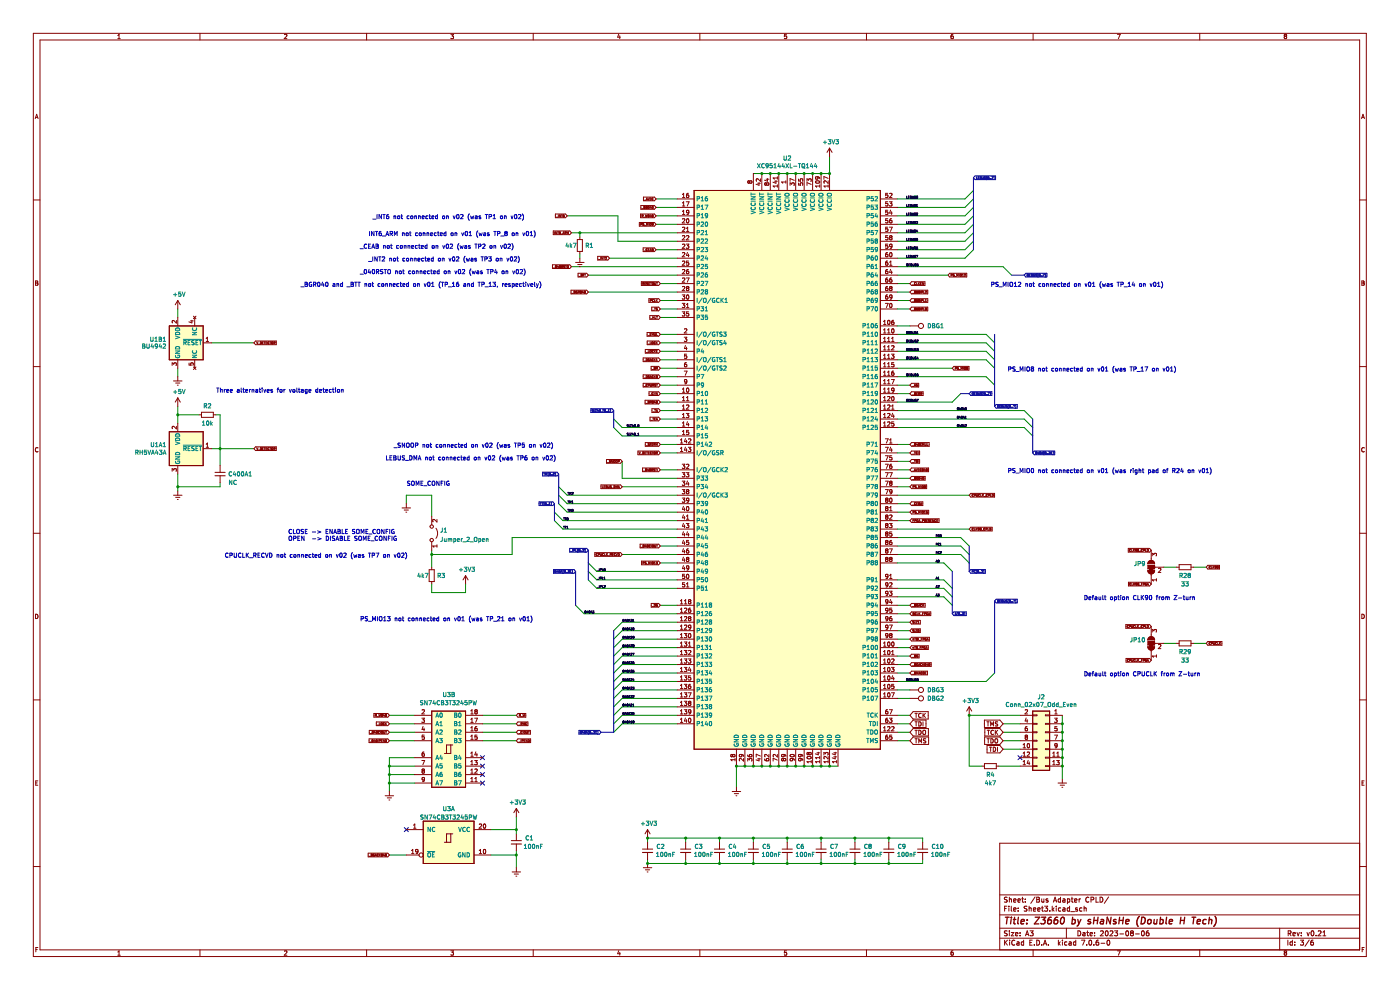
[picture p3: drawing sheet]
<svg xmlns="http://www.w3.org/2000/svg" width="297mm" height="210mm" viewBox="0 0 297 210" stroke-linecap="round" stroke-linejoin="round" font-family="sans-serif">
<g fill="none" stroke="#840000" stroke-width=".21">
<path d="M7.1 7.1h282.8v195.8h-282.8zM8.5 8.5h279.9v193h-279.9zM25 8.2h.5M25 7.5l.3-.2v.9M42.4 7.1v1.4M60.3 7.4l.4-.1 .2 .2-.6 .7h.6M77.8 7.1v1.4M95.6 7.3h.6l-.3 .3 .3 .1v.4h-.6M113.1 7.1v1.4M131.3 7.2l-.3 .7h.6M131.5 7.6v.6M148.5 7.1v1.4"/>
<path d="M166.9 7.3h-.5v.4h.4l.1 .4h-.5M183.8 7.1v1.4M201.8 7.7l-.1 .1M201.8 7.7h.1M202.2 7.3h-.3l-.2 .4 .1 .4 .4 .1v-.5h-.4M219.2 7.1v1.4M237 7.3h.7l-.4 .9M254.5 7.1v1.4M272.4 7.5l.2-.2 .4 .2M272.4 7.5l.2 .2M272.4 7.5h.1M272.6 7.7l-.2 .1 .2 .4 .4-.2-.2-.3"/>
<path d="M272.6 7.7h.2M273 7.5h.1M273 7.5l-.2 .2M7.5 25.2l.3-1 .3 1M7.6 24.9h.4M288.8 25.2l.3-1 .4 1M288.9 24.9h.5M7.1 42.4h1.4M7.5 59.6l.5 .2-.2 .2 .3 .3-.2 .2h-.4zM288.4 42.4h1.5M288.9 59.6l.5 .2-.2 .2 .2 .3-.1 .2h-.4zM7.1 77.8h1.4"/>
<path d="M7.5 60h.3M288.4 77.8h1.5M288.9 60h.3M8.1 95a.41 .41 0 0 0-.6 .4 .41 .41 0 0 0 .6 .4M289.4 95a.41 .41 0 0 0-.5 .4 .41 .41 0 0 0 .5 .4M7.1 113.1h1.4M288.4 113.1h1.5M7.5 130.3a.46 .46 0 0 1 .6 .5 .46 .46 0 0 1-.6 .4zM288.9 130.3a.46 .46 0 0 1 .5 .5 .46 .46 0 0 1-.5 .4zM7.1 148.5h1.4M288.4 148.5h1.5M7.6 166.1h.3"/>
<path d="M8 165.6h-.4v1h.4M288.4 178.9h-76.3v22.6M289 166.1h.3M289.4 165.6h-.4v1h.4M7.1 183.8h1.4M212.1 199h76.3M212.1 196.9h76.3M212.1 194.1h76.3M212.1 189.8h76.3M213.1 199.4v1.1M213.1 192.7h.4M213.3 199.9l.4 .6"/>
<path d="M213.6 192.2h-.5v1.1M213.7 197.5l-.6 .1a.44 .44 0 0 0 .5 .5v.4h-.5M213.7 190.4h-.6a.44 .44 0 0 0 .5 .6v.3h-.5M213.7 199.4l-.6 .6M214 192.2v.1M214 192.6v.7M214.1 190.3v1.1M214.1 197.5v.1M214.1 197.8v.7M214.1 190.8l.4-.1 .1 .7M214.2 199.4v.1M214.2 199.8v.7"/>
<path d="M214.5 197.8h.6l-.6 .7h.6M214.5 192.2v.9l.2 .2M215 191l.5-.1v-.2h-.3l-.2 .1 .1 .5h.4M215 192.9l.5-.1v-.2h-.3l-.2 .1 .1 .5h.4M215.3 199.5a.47 .47 0 0 0-.7 .5 .47 .47 0 0 0 .7 .4M215.4 198.2l.5-.1v-.2l-.3-.1-.2 .2 .1 .5h.4M215.7 199.8h.4l.1 .7M215.9 191l.5-.1v-.2h-.3l-.2 .1 .1 .5h.4M216 193.2v.1M216 192.6v.1M216.4 197.9v.1M216.4 198.4v.1"/>
<path d="M216.8 190.7h.4M216.9 190.3v.9l.3 .2M217.2 199.8h-.3l-.2 .2 .1 .4h.4M217.2 199.4v1.1M217.5 191.3v.1M217.5 190.7v.1M217.6 198.5l.3-1 .4 1M217.7 198.2h.5M217.9 192.3h-.6a.44 .44 0 0 0 .5 .6v.3h-.5M218.3 192.7l.4-.1 .1 .7M218.3 192.2v1.1M218.5 199.9h.3"/>
<path d="M218.5 197.5h.7l-.4 .4 .3 .1v.4h-.6M219 199.4h-.5v1.1h.5M219.2 192.9l.5-.1v-.2h-.3l-.2 .1 .1 .5h.4M219.6 190.3l-.9 1.3M219.9 199.4a.54 .54 0 0 1 .6 .6 .54 .54 0 0 1-.6 .5zM219.9 190.3h.4l.2 .2-.2 .3 .2 .4-.2 .2h-.4zM219.9 190.8h.4M220.1 192.9l.5-.1v-.2h-.3l-.2 .1 .1 .5h.4M220.9 192.6h.4M221 190.7v.6h.4M221.1 192.2v.9l.2 .2M221.4 190.7v.7"/>
<path d="M221.6 192.2h.7l-.4 .4 .3 .1v.5h-.6M222.3 190.7h-.2l-.2 .2 .5 .3M222.4 191.2l-.2 .2-.3-.1M222.4 191.2h.1M222.7 193.2v.1M223.2 192.2v1.1M223.3 192.9l.3 .4M223.5 191.4l.3-1.1 .4 1.1M223.6 191.1h.5M223.6 192.6l-.4 .4M224.1 192.2v.1M224.1 192.6v.7"/>
<path d="M224.5 199.4v1.1M224.9 199.8l-.4 .4M225 190.7h-.3l-.2 .2 .1 .4h.4M225 190.3v1.1M225 192.6h-.3l-.2 .2 .1 .4h.4M225.4 199.4v.1M225.4 199.8v.7M225.5 190.7h.4v.7M225.5 192.6h.4v.7M225.9 190.9l-.5 .2 .2 .3 .3-.1M225.9 192.8l-.5 .2 .2 .3 .3-.1M226.2 196.9v2.1"/>
<path d="M226.3 199.8h-.3l-.2 .2 .1 .4h.4M226.4 190.7h.4l.2 .2-.1 .4h-.5M226.4 190.7v1M226.8 199.8h.4l.1 .7M226.9 192.6h-.3l-.2 .2 .1 .4h.4M226.9 192.2v1.1M227.2 193.4h.8M227.3 190.7h.4M227.4 190.3v.9l.3 .2M228 191l.5-.1-.1-.2h-.3l-.1 .1v.5h.4M228.2 199.8h-.3l-.2 .2 .1 .4h.4M228.2 199.4v1.1"/>
<path d="M228.6 192.6h-.3l-.1 .2 .4 .3M228.6 193.1l-.1 .2-.3-.1M228.6 193.1h.1M228.7 197.5a.54 .54 0 0 1 .6 .5 .54 .54 0 0 1-.6 .5zM228.9 190.7v.7M229.2 190.7l-.3 .2M229.4 199.4h.7l-.4 1.1M229.5 192.6h-.3l-.2 .2 .1 .4h.4M229.7 197.9h.4l.1 .6M230 192.7l.4-.1v.7M230 192.2v1.1M230.2 198.1l-.5 .2 .1 .2h.4"/>
<path d="M230.5 197.8h.4M230.7 197.5v.9l.2 .1M231 190.4a.47 .47 0 0 0-.7 .4 .47 .47 0 0 0 .7 .5M231.1 199.5l.1-.1a.51 .51 0 0 1 .4 .6 .51 .51 0 0 1-.5 .4l-.1-.3zM231.2 198.2l.5-.1v-.2l-.3-.1-.2 .2 .1 .5h.4M231.4 190.9l.6-.1v-.4l-.6-.1v1.1M232.2 198.4v.1M232.2 197.9v.1M232.5 190.3v1.1h.5M233 199.4l-.4 .3-.1 .6 .2 .2 .4-.1-.1-.5-.3-.1-.2 .2M233.4 190.3a.54 .54 0 0 1 .6 .5 .54 .54 0 0 1-.6 .6zM233.5 197.6l.4-.1 .2 .3-.7 .7h.7"/>
<path d="M234.6 197.6l.1-.1a.51 .51 0 0 1 .4 .5 .51 .51 0 0 1-.5 .5l-.1-.4zM234.9 199.5l.2-.1a.51 .51 0 0 1 .4 .6 .51 .51 0 0 1-.5 .4l-.2-.3zM235.2 190.3l-.9 1.3M235.5 197.6l.4-.1 .2 .3-.7 .7h.7M236.4 197.5h.7l-.4 .4 .4 .1v.4h-.7M237.6 198.1h.8M238.9 197.6l.2-.1a.51 .51 0 0 1 .3 .5 .51 .51 0 0 1-.4 .5l-.2-.4zM240 197.9l-.2-.2 .2-.2 .4 .2-.2 .2M240 197.9l-.2 .2 .2 .4 .4-.2-.2-.4M240 197.9h.2M240.9 198.1h.8M242.3 197.6l.1-.1a.51 .51 0 0 1 .4 .5 .51 .51 0 0 1-.5 .5l-.1-.4z"/>
<path d="M243.7 197.5l-.5 .2v.6l.2 .2 .3-.1v-.5h-.3l-.2 .2M271.5 196.9v4.6M273.2 199.4v1.1M273.3 198l.5-.1v-.4l-.5-.1v1.1M273.5 198l.4 .5M274.2 199.8h-.3l-.2 .2 .1 .4h.4M274.2 199.4v1.1M274.3 198.2l.5-.1-.1-.3h-.3l-.1 .1v.6h.4M274.7 199.8v.1M275.1 197.8l.3 .7 .3-.7M275.9 199.4h.6l-.3 .4 .3 .1v.5h-.6M276.1 198.4v.1"/>
<path d="M276.1 197.8v.1M277.3 197.8l.2 .7 .3-.7M277.8 199.4l-1 1.3M278.2 197.5l.2-.1a.51 .51 0 0 1 .4 .6 .51 .51 0 0 1-.5 .5l-.2-.4zM278.6 199.4l-.5 .3v.6l.2 .2 .3-.1v-.5l-.3-.1-.2 .2M279.2 198.4v.1M279.6 197.5l.4-.1 .2 .3-.6 .8h.6M280.7 198.5h.6M280.7 197.7l.3-.3v1.1M288.4 183.8h1.5M7.6 201.4h.3M8 201h-.4v.9"/>
<path d="M25 202l.3-.3v.9M25 202.6h.5M42.4 201.5v1.4M60.3 201.8l.4-.1 .2 .3-.6 .6h.6M77.8 201.5v1.4M95.6 201.7h.6l-.3 .3 .3 .1v.4h-.6M113.1 201.5v1.4M131.3 201.7l-.3 .6h.6M131.5 202v.6M148.5 201.5v1.4M166.9 201.7h-.5v.4h.4l.1 .4h-.5M183.8 201.5v1.4"/>
<path d="M202.2 201.7l-.4 .2-.1 .5 .2 .2 .3-.1v-.4l-.3-.1-.2 .2M216.2 200l-.5 .2 .1 .3 .4-.1M219.2 201.5v1.4M219.4 200.4v.1M221 200.4v.1M221.3 200.5l.4-1.1 .4 1.1M221.4 200.2h.6M222.4 200.4v.1M224.6 200.1l.3 .4M227.3 200l-.5 .2 .1 .3 .4-.1M230.5 200.4v.1M232.1 200.4v.1"/>
<path d="M233.6 200.1h.8M237 201.7h.7l-.4 .9M254.5 201.5v1.4M272.6 202.1l-.2-.2 .2-.2 .4 .2-.2 .2M272.6 202.1l-.2 .2 .2 .3 .4-.2-.2-.3M272.6 202.1h.2M274.7 200.4v.1M289 201.4h.3M289.4 201h-.4v.9"/>
</g>
<g fill="none" stroke="#840000" stroke-width=".28">
<path d="M213.3 194.6h.8M213.7 194.6l-.2 1.4M214.5 195l-.1 1M214.6 194.6l-.1 .1M215 195h.5M215.2 194.6l-.1 1.2 .3 .2M216 194.6l-.1 1.2 .2 .2M216.6 195.5l.7-.1v-.3h-.6l-.1 .7 .1 .2 .5-.1M217.8 195.8v.2M217.9 195.1v.1M219.6 194.6h1l-1.2 1.4h1M221 194.6h.8l-.5 .5 .4 .1-.1 .6-.2 .2-.6-.2"/>
<path d="M223 194.6h-.4l-.2 .3-.2 .8 .3 .3 .5-.2 .1-.4-.1-.2-.4-.1-.3 .3M224.4 194.6h-.4l-.3 .3-.1 .8 .2 .3 .5-.2 .1-.4-.1-.2-.4-.1-.3 .3M225.2 194.7l.3-.1a.84 .84 0 0 1-.3 1.4l-.2-.6zM227.5 195.1l.4-.1 .2 .3-.2 .6h-.5M227.6 194.6l-.2 1.4M228.6 195l.3 1M228.9 196l-.4 .4M229.3 195l-.4 1M231.4 195.1l-.3-.1-.3 .3 .5 .3v.3h-.5M232.1 195.2h.8M232.1 194.6l-.1 1.4M232.9 194.6l-.1 1.4"/>
<path d="M233.5 195.1h.6l-.1 .9M234.1 195.4h-.5l-.2 .2 .2 .4 .5-.1M235.7 194.6l-.2 1.4-.6-1.4-.2 1.4M236.8 195.1l-.3-.1-.3 .3 .5 .3v.3h-.6M237.4 195.2h.8M237.5 194.6l-.2 1.4M238.3 194.6l-.1 1.4M238.8 195.5l.7-.1v-.3h-.6l-.1 .7 .2 .2 .4-.1M241.7 194.4a1.66 1.66 0 0 0-.2 2.1M242.2 194.6a.71 .71 0 0 1 .8 .6 .71 .71 0 0 1-.6 .8h-.3zM243.6 195.2l.2-.2 .4 .2v.5l-.2 .2-.3 .1-.2-.2zM244.9 195l-.1 .9 .4 .1 .2-.2"/>
<path d="M245.5 195l-.1 1M246.1 195.1l.5-.1 .2 .3-.2 .6h-.6M246.2 194.6l-.2 1.4M247.5 194.6l-.2 1.2 .2 .2M248 195.5l.7-.1v-.3h-.5l-.2 .7 .2 .2 .4-.1M250.4 195.2h.8M250.5 194.6l-.2 1.4M251.3 194.6l-.2 1.4M252.9 194.6h.8M253.3 194.6l-.2 1.4M254 195.5l.7-.1-.1-.3h-.5l-.2 .7 .2 .2 .4-.1M255.9 195.1h-.5l-.2 .6 .2 .3 .4-.1"/>
<path d="M256.5 195.2l.2-.2 .3 .1v.9M256.6 194.6l-.2 1.4M257.7 194.4a1.64 1.64 0 0 1-.2 2.1"/>
</g>
<path d="M147.3 40.4h39.5v118.5h-39.5z" fill-rule="evenodd" fill="#ffffc2"/>
<path d="M147.3 40.4h39.5v118.5h-39.5z" fill="none" stroke="#840000" stroke-width=".21"/>
<path d="M91.6 150.8h7.2v16.2h-7.2z" fill-rule="evenodd" fill="#ffffc2"/>
<path d="M91.6 150.8h7.2v16.2h-7.2z" fill="none" stroke="#840000" stroke-width=".21"/>
<path d="M89.8 174.2h10.8v9h-10.8z" fill-rule="evenodd" fill="#ffffc2"/>
<path d="M89.8 174.2h10.8v9h-10.8z" fill="none" stroke="#840000" stroke-width=".21"/>
<path d="M35.9 69.1h7.2v7.2h-7.2z" fill-rule="evenodd" fill="#ffffc2"/>
<path d="M35.9 69.1h7.2v7.2h-7.2z" fill="none" stroke="#840000" stroke-width=".21"/>
<path d="M35.9 91.6h7.2v7.2h-7.2z" fill-rule="evenodd" fill="#ffffc2"/>
<path d="M35.9 91.6h7.2v7.2h-7.2z" fill="none" stroke="#840000" stroke-width=".21"/>
<path d="M219.1 150.8h3.6v12.6h-3.6z" fill-rule="evenodd" fill="#ffffc2"/>
<g fill="none" stroke="#840000" stroke-width=".21">
<path d="M159 38.5l-.2-.1-.2 .1 .2 .4 .2-.2M159 38.5l.2-.1 .3 .1-.1 .4-.4-.2M159 38.5v.2M159.8 36.8v3.6M160.7 38.9h.6M161 38.7v.6l-.6-.2M161.3 37.9v.6l-.6-.6-.3 .2 .1 .3M161.6 36.8v3.6M162.5 38h.6M162.6 38.9l-.2-.1-.2 .1 .2 .4 .2-.2M162.6 38.9l.2-.1 .3 .1-.2 .4-.3-.2M162.6 38.9v.2"/>
<path d="M162.8 37.9v.5l-.6-.2M163.4 36.8v3.6M164.3 38.4h.6M164.6 38.3v.6l-.6-.2M164.9 39.5h-.9l.3 .2M164.9 37.5v.5M164.9 39.2v.5M164.9 37.8h-.9l.3 .2M165.2 36.8v3.6M166.7 38.6h-.9l.3 .3M166.7 38.4v.5M167 36.8v3.6"/>
<path d="M167.6 39.3v-.5l.3 .3 .1-.3h.4v.5M168.5 38.3l-.9-.4v.6M168.8 36.8v3.6M169.4 38v.4h.4v-.4h.4v.4M169.4 38.8v.4l.4 .1v-.4l.4-.1v.5M170.6 36.8v3.6M171.2 38.5v-.6l.3 .3 .1-.2h.4v.5M172.1 39.1l-.9-.4v.6M172.4 36.8v3.6M173 38.5a.44 .44 0 0 1 .5-.2 .44 .44 0 0 1 .3 .4 .44 .44 0 0 1-.5 .2 .44 .44 0 0 1-.3-.4zM173.4 37.5l.1 .2v.2l-.4 .1-.1-.3 .2-.2h.5l.2 .4M173.9 39.5h-.9l.3 .2"/>
<path d="M173.9 39.2v.5M174.2 36.8v3.6M175.7 38.4v.5l-.7-.5-.2 .1 .1 .4M175.7 39.5h-.9l.2 .2M175.7 39.2v.5M175.7 37.8l-.9-.3v.6M176 31.4v1.8M176 36.8v3.6M176 31.4l-.6 .9M176 31.4l.5 .9M117.2 56.2h3.7l.3 .4-.3 .4h-3.7zM117.4 49h3.5l.3 .4-.3 .4h-3.5z"/>
<path d="M117.4 56.8h.3M117.7 49.2v.4M117.8 45.4h2.2l.3 .4-.3 .4h-2.2zM117.8 56.4l.1 .4 .1-.4M117.9 56.4h.1M117.9 56.4h-.1M118 56.4h.1M118 46.1h.3M118.1 49.2v.4l-.2-.4v.4M118.3 49.2h.2M118.3 56.3l-.1 .3h.3M118.4 49.2v.4"/>
<path d="M118.4 45.6v.4M118.4 56.5v.3M118.7 49.6h.1M118.7 49.4h.1M118.7 49.4h.2v.2h-.2M118.7 56.8h.1M118.9 56.4h-.2v.4M118.9 56.4h.1M118.9 49.2l-.2 .1v.3M118.9 56.4l-.1 .4M118.9 45.6v.4l-.2-.4v.4M119 49.7h.3"/>
<path d="M119.1 45.6h.2M119.2 45.6v.4M119.2 56.6l.2 .2M119.3 56.4h-.2v.4M119.3 56.4h.1M119.3 56.4v.2h-.2M119.4 49.6l.1-.4 .2 .4M119.4 49.5h.2M119.5 46h.1M119.5 45.8h.1M119.5 45.6v.4M119.5 45.6h.1"/>
<path d="M119.6 45.7l.1 .1M119.6 45.7l-.1 .1M119.7 45.6h-.2M119.7 45.8v.2h-.2M119.8 56.4h-.3l.3 .3M119.8 56.7l-.3 .1M119.8 56.7h.1M119.9 56.4h.3M119.9 49.4l.2 .2M120.1 49.4h-.3M120.1 56.4v.4M120.1 49.4v-.2h-.3v.4"/>
<path d="M120.1 49.4h.1M120.3 49.6v-.4l.1 .3 .2-.3v.4M120.4 56.8h.1M122.1 55.7h1.8M122.5 50.8h1v2.5h-1zM122.6 56.1h.9M122.6 58h1.9l.3 .4-.3 .4h-1.9zM122.8 58.6h.4M122.9 56.6h.2M123 50.3v.5M123 53.3v.6M123 54.8v.9"/>
<path d="M123.3 58.4h.1M123.5 58.2l-.2-.1v.5h.2l-.1-.2M123.5 58.2h.1M123.5 58.3l-.1 .1M123.5 58.2v.1M123.5 58.3h.1M123.6 58.1h.3M123.8 58.1v.5M124 58.1h.2M124.1 58.1v.5M126.8 54.4h2.2l.3 .4-.3 .4h-2.2zM127 55h.3"/>
<path d="M127.4 54.6v.4M127.9 54.6v.4l-.3-.4v.4M128 54.6h.3M128.2 54.6v.4M128.5 54.6h.1M128.5 54.6h-.1M128.6 54.6h.1M128.7 54.6l-.3 .4h.3M135.6 47.2h3.2l.4 .4-.4 .4h-3.2zM135.9 45.4h2.9l.4 .4-.4 .4h-2.9zM136 43.6h2.8l.4 .4-.4 .4h-2.8zM136.1 59.8h3.6l.4 .4-.4 .3h-3.6z"/>
<path d="M136.1 44.3h.4M136.1 47.4h-.2v.4M136.1 47.4h.1M136.1 47.6h-.2M136.1 47.4v.2M136.1 47.6h.1M136.3 45.8l.1 .2M136.3 47.8h.3M136.3 47.5h.1M136.4 47.5v.1M136.4 45.6h-.2v.4M136.4 45.6h.1"/>
<path d="M136.4 45.8h-.2M136.4 47.6h.1M136.4 45.8h.1M136.4 45.6v.2M136.4 47.6h.2M136.4 52.6h2.4l.4 .4-.4 .4h-2.4zM136.5 41.8h2.3l.4 .4-.4 .4h-2.3zM136.5 46.1h.4M136.6 47.6h.1M136.6 60l-.3-.1v.5M136.6 60h.1M136.6 44h.1"/>
<path d="M136.6 47.6v.2M136.6 47.8h.1M136.6 60v.1M136.6 47.4l-.3 .1M136.6 53.3h.4M136.7 42.5h.3M136.7 47.9h.3M136.8 43.8h-.2v.4h.2l-.1-.2M136.8 43.8h.1M136.8 44h-.1M136.8 43.8v.2M136.8 44h.1"/>
<path d="M136.9 45.6l.1 .4 .1-.3 .1 .3 .1-.4M137 59.9h-.2v.5h.2M137 44h.2M137.1 42.4l.1-.4 .2 .4M137.1 42.3h.2M137.1 47.8v-.4l.2 .3 .1-.3v.4M137.2 44v-.2h-.2v.4h.2l.1-.2M137.2 44h.1M137.2 60l.2 .2M137.2 60h.2M137.2 60h.1M137.3 52.8h-.2l-.1 .2 .1 .2h.2"/>
<path d="M137.5 42l.1 .4 .2-.4M137.5 43.8l.1 .4M137.5 45.6v.4M137.5 46h.1M137.5 43.8l.2 .1-.1 .3M137.5 45.6l.2 .1v.3h-.2M137.5 43.8h.1M137.5 45.6h.1M137.5 53h.2M137.6 44.2h.1M137.6 47.4v.4M137.7 52.8h-.2v.4h.2"/>
<path d="M137.8 59.9h-.2v.5h.2M137.9 53.2l.1-.4 .2 .4M137.9 53.1h.2M137.9 42.2h.2M138 59.9h.2M138 43.8l-.1 .3h.3M138 45.6l-.1 .3h.3M138.1 43.9v.3M138.1 45.7v.3M138.1 59.9v.5M138.1 42h-.2v.4h.2M138.3 53h.2"/>
<path d="M138.4 43.8l.1 .4M138.4 45.6v.4M138.4 46h.1M138.4 47.6h.1M138.4 43.8l.1 .1v.3M138.4 45.6l.2 .1-.1 .3h-.1M138.4 43.8h.1M138.4 45.6h.1M138.5 52.8h-.2v.4h.2v-.2M138.5 52.8h.1M138.5 47.8h-.1M138.5 44.2h.1"/>
<path d="M138.5 47.8h.1M138.5 47.4h-.2l.1 .2M138.5 47.6h-.1M138.5 47.4h.1M138.5 47.4v.4M138.5 47.6h.1M138.5 52.8v.2M138.6 42h-.2l-.1 .2 .1 .2h.2M138.6 47.6h-.1M138.8 59.9v.4l.3 .1M139.1 59.9v.4M139.2 59.9h.3"/>
<path d="M139.4 59.9v.5M143.7 53h3.6M143.7 42.2h3.6M143.7 44h3.6M143.7 49.4h3.6M143.7 45.8h3.6M143.7 56.6h3.6M143.7 58.4h3.6M143.7 47.6h3.6M143.7 51.2h3.6M143.7 54.8h3.6M144.8 57.3l.3-.1 .2 .2-.6 .7h.6"/>
<path d="M144.8 50.1l.3-.1 .2 .2-.6 .7h.6M144.8 55.5l.3-.1 .2 .2-.6 .7h.6M144.8 41.3l.2-.3v.9M144.8 43.1l.2-.3v.9M144.8 44.9l.2-.3v.9M144.8 41.9h.5M144.8 43.7h.5M144.8 45.5h.5M144.8 48.3l.3-.1 .2 .2-.6 .7h.6M144.8 51.9l.3-.1 .2 .2-.6 .7h.6M144.8 53.7l.3-.1 .2 .2-.6 .7h.6M144.8 59h.3l.2 .2-.6 .7h.6"/>
<path d="M144.8 46.4v.1M144.8 46.4h.3l.2 .3-.6 .6h.6M144.8 59h.1M145.6 51.8h.5l-.3 .3 .3 .1v.4h-.5M145.6 42.8h.6l-.4 .9M145.6 59h.6l-.4 .9M145.6 50.1l.4-.1 .1 .2-.5 .7h.5M145.6 41.5l.2-.2 .3 .2v.4h-.4M145.6 48.4l.3-.2v.9M145.6 49.1h.5M145.7 41.8v.1M145.7 46.5l.1-.1a.44 .44 0 0 1 .4 .5 .44 .44 0 0 1-.4 .3l-.2-.3z"/>
<path d="M145.8 53.5l-.2 .7h.6M146.1 57.2l-.4 .2-.1 .5 .2 .2 .3-.1v-.4l-.3-.1-.2 .2M146.1 41l-.4 .2v.6M146.1 53.9v.6M146.1 55.4h-.4l-.1 .4h.5v.4h-.5M146.1 45l-.1 .2-.3-.1v-.4l.3-.1 .1 .2v.5l-.4 .2M147.3 40.4h39.5v118.5h-39.5zM186.8 53h3.5M186.8 42.2h3.5M186.8 44h3.5M186.8 49.4h3.5M186.8 45.8h3.5"/>
<path d="M186.8 56.6h3.5M186.8 58.4h3.5M186.8 47.6h3.5M186.8 51.2h3.5M186.8 54.8h3.5M188.3 55.4l-.4 .2v.5l.1 .2 .3-.1v-.4l-.3-.1-.1 .2M188.3 57.2l-.4 .2v.5l.1 .2 .3-.1v-.4l-.3-.1-.1 .2M188.3 53.6l-.4 .2v.5l.1 .2 .3-.1v-.4l-.3-.1-.1 .2M188.3 59l-.4 .2v.5l.1 .2 .3-.1v-.5h-.3l-.1 .2M188.3 50h-.4v.4h.4v.4h-.4M188.3 42.8h-.4v.4h.4v.4h-.4M188.3 46.4h-.4v.4h.4v.4h-.4"/>
<path d="M188.3 48.2h-.4v.4h.4v.4h-.4M188.3 44.6h-.4v.4h.4v.4h-.4M188.3 41h-.4v.4h.4v.4h-.4M188.3 51.8h-.4v.4h.4v.4h-.4M188.7 42.8h.5l-.3 .3 .3 .1v.4h-.5M188.7 48.2h.6l-.4 .9M188.7 41.1l.4-.1 .1 .3-.5 .6h.5M188.7 56.3h.5M188.7 55.6l.3-.2v.9M188.8 53.7l.1-.1a.44 .44 0 0 1 .3 .4 .44 .44 0 0 1-.3 .4l-.2-.3zM188.9 50.4l-.2 .1 .2 .4 .3-.2-.1-.3M188.9 50.4l-.2-.2 .2-.2 .3 .2-.1 .2"/>
<path d="M188.9 50.4h.2M188.9 44.6l-.2 .6h.6M188.9 57.1l-.2 .7h.6M189.2 46.4l-.4 .2-.1 .5 .2 .2 .3-.1v-.4l-.3-.1-.2 .2M189.2 44.9v.6M189.2 57.5v.6M189.2 59l-.4 .2-.1 .5 .2 .2 .3-.1v-.5h-.3l-.2 .2M189.2 54.4h-.1M189.2 52.2l-.1 .1h-.3v-.4l.3-.1 .1 .2v.5l-.4 .2M193.4 59.8h2.8v.7h-2.8l-.4-.3zM194.1 60h-.1M194.1 59.9h.1"/>
<path d="M194.1 59.9v.1M194.2 59.9v.1M194.2 60h.1M194.5 59.9v.5h.2M194.8 59.9v.5M195.1 59.9l-.3 .3M195.5 59.9h-.2v.5h.2M195.9 59.9v.5l-.2-.5v.5M201.5 58h3.6v.8h-3.6l-.4-.4zM202 58.2l-.3-.1v.5M202 58.2h.1M202 58.4h-.3"/>
<path d="M202 58.2v.1M202 58.3v.1M202.4 58.4v.1M202.4 58.2h-.2l.2 .2M202.4 58.5l-.2 .1M202.5 58.6h.4M203 58.6v-.5l.1 .4 .2-.4v.5M203.5 58.1v.5M204.1 58.6h.3M204.1 58.3l.2-.2v.5M204.6 58.2l.2 .1-.3 .3h.3M35.9 69.1h7.2v7.2h-7.2z"/>
<path d="M36.5 77.5v-.5l.4 .3v-.3h.4v.5M37.4 68v.5l-.6-.5-.3 .2 .1 .3M37.7 63.7v1.8M37.7 67.3v1.8M37.7 76.3v1.8M37.7 79.9v.9M37.7 63.7l-.5 .9M37.7 63.7l.6 .9M40.1 77v.4l.4 .1v-.5h.4v.5M40.4 68.1h.6M40.7 67.9v.6l-.6-.2M41 67.1l.6 .5"/>
<path d="M41 77.8l.6 .6M41.3 67.3v1.8M41.3 76.3v1.8M41.6 67.1l-.6 .5M41.6 77.8l-.6 .6M43.1 72.7h1.8M43.7 72.4h.6M43.7 71.8l.3-.3v.9M54.2 72.3h4.4v.8h-4.4l-.3-.4zM54.4 72.5l.2 .5 .1-.5M54.8 73h.3M55.2 72.5a.23 .23 0 0 1 .3 .2 .23 .23 0 0 1-.3 .3z"/>
<path d="M55.4 72.5v.1M55.7 72.7h.1M55.9 72.5h-.2v.5h.2M56 72.5h.3M56.1 72.5v.5M56.4 72.7h.2M56.6 72.5h-.2v.5h.2M56.8 72.9h.1M56.9 72.9h.2M57.1 72.5l-.2 .1-.1 .3M57.1 72.5v.1M57.1 72.9h.1"/>
<path d="M57.2 72.5h.3M57.3 72.5v.5M58.1 72.7h.2v-.1l-.2-.1v.5M58.2 72.7l.1 .3M121.1 61.6h3.4l.3 .4-.3 .3h-3.4zM121.3 62.2h.4M121.8 62h.1M121.9 61.7h-.1v.5h.2M121.9 62h.1M121.9 61.7l.1 .1M122 61.8h.1M122 61.9l-.1 .1"/>
<path d="M122 62h.1M122 62v.1M122 62.1v.1M122 61.8v.1M122 61.9h.1M122.4 62l.1 .1M122.4 61.8l-.2 .1 .1 .3h.1M122.5 62.1l-.1 .1M122.8 62l.1 .2M122.9 62h-.2M122.9 61.9v-.1l-.2-.1v.5M122.9 61.9v.1"/>
<path d="M123.1 62.1l.1 .1M123.2 61.7l-.1 .4M123.2 61.7l.1 .1M123.3 61.8v.3l-.1 .1M123.6 61.7l-.1 .3h.3M123.7 61.9v.3M124 62.1v-.4l.2 .4M124 62.1v.1M124 62.2h.1M124.2 62.1l-.1 .1M136.4 75.9h3.3l.4 .4-.4 .4h-3.3zM136.4 79.5h3.3l.4 .4-.4 .4h-3.3z"/>
<path d="M136.4 60.2l.2 .2M136.6 60.2h-.3M136.6 60.1v.1M136.6 76.6h.4M136.8 60.2h.1M136.9 74.1h2.8l.4 .4-.4 .4h-2.8zM137.1 76.1l.2 .2-.1 .3zM137.1 79.7l.2 .2-.1 .2zM137.1 74.8h.3M137.2 60.4h.2M137.3 70.5h2.4l.4 .4-.4 .4h-2.4zM137.3 72.3h2.4l.4 .4-.4 .4h-2.4z"/>
<path d="M137.4 60.2h.1M137.4 60.3v.1M137.4 60.2v.1M137.5 71.2h.3M137.5 73h.3M137.5 76.2h.1M137.5 76.5h.2M137.5 76.2l.2 .2M137.5 79.7v.2M137.5 79.9h.1M137.5 74.3v.5h.2M137.5 79.9l.3 .2"/>
<path d="M137.5 79.7h.3M137.5 79.7h.1M137.6 60.2h.2M137.7 63.4h2l.4 .3-.4 .4h-2zM137.7 76.4h.1M137.7 76.4v.1M137.7 76.5h.1M137.8 76.1l-.3 .1M137.9 66.9h1.8l.4 .4-.4 .4h-1.8zM137.9 76.6l.1-.5 .2 .5M137.9 70.9h.2M137.9 76.4h.2"/>
<path d="M137.9 72.5v.5h.2M138 74.3h-.1M138 67.6h.4M138.1 70.7h-.2v.5h.2M138.1 77.7h1.6l.4 .4-.4 .4h-1.6zM138.2 63.7l-.3 .1M138.2 63.7v-.1l-.3-.1v.5M138.2 63.7h.1M138.3 65.2h1.4l.4 .3-.4 .4h-1.4zM138.3 78.4h.4M138.3 71.2v-.5l.2 .3 .1-.3v.5M138.4 74.6v.1"/>
<path d="M138.4 74.7h.2M138.4 65.8h.4M138.5 76.1l-.2 .2 .2 .3M138.5 79.7l-.2 .2 .2 .2M138.5 79.7h.1M138.5 76.1h.1M138.5 76.6h.1M138.5 67.1v.5M138.5 67.3h.2M138.6 79.7h.1M138.6 76.5l-.1 .1M138.6 76.5h.1"/>
<path d="M138.6 74.4h-.2v.2M138.6 74.7h.1M138.7 63.6h-.2l-.1 .1 .1 .3h.1M138.7 63.9l-.1 .1M138.7 67.1v.5M138.8 78.1h.1M138.8 76.1v.5M138.8 79.7v.4M138.8 74.3v.5M138.8 65.3h.3M138.8 70.7v.4M138.8 63.5v.5h.3"/>
<path d="M138.8 79.9l.2 .2M138.8 76.3l.2 .3M138.8 71.1h.1M138.9 74.5l.2 .3M138.9 71.1h.1M138.9 78.1l.1 .1M138.9 65.3v.5M138.9 67.1v.5h.3M138.9 78.1h.1M139 78.1l-.2-.2v.4h.1M139 78.3h-.1M139 78.1h-.1"/>
<path d="M139 72.5l-.3 .2 .1 .2h.2M139 72.5v.1M139 78.3h.1M139 78.2h.1M139 78.2v.1M139 72.9h.1M139 79.7l-.2 .3M139 76.1l-.2 .3M139.1 74.3l-.3 .3M139.1 71.1h-.1M139.1 60.3v.1M139.1 70.7v.4"/>
<path d="M139.2 78.1h.2v-.2h-.2v.4M139.2 63.5v.5M139.2 65.4l.2 .2M139.2 72.5v.5M139.2 76.6h.3M139.2 76.2l.1-.1v.5M139.2 65.4h.1M139.2 79.7l.2 .4M139.2 74.5h.2M139.2 67.1h.3M139.3 79.7h-.1M139.3 72.7l.2 .3"/>
<path d="M139.3 63.7l.2 .3M139.3 70.7v.5h.2M139.3 65.3l.2 .1M139.3 65.3l-.1 .1M139.3 78.1l.2 .2M139.4 79.7h-.1M139.4 79.7h.1M139.4 67.1v.5M139.4 79.7v.4M139.4 65.6h.1M139.4 65.6v.2h-.2M139.5 72.5l-.3 .3"/>
<path d="M139.5 74.3h-.3v.5h.3M139.5 63.5l-.3 .3M143.7 78.1h3.6M143.7 60.2h3.6M143.7 74.5h3.6M143.7 63.7h3.6M143.7 70.9h3.6M143.7 67.3h3.6M143.7 65.5h3.6M143.7 72.7h3.6M143.7 62h3.6M143.7 76.3h3.6"/>
<path d="M143.7 79.9h3.6M144.7 66.1h.6l-.3 .4 .2 .1v.4h-.5M144.7 64.4h.6l-.3 .3 .2 .1v.4h-.5M144.7 62.6h.6l-.3 .3 .2 .1v.4h-.5M144.8 60.8h.3l.2 .2-.6 .7h.6M145.2 71.5h.5l-.3 .4 .3 .1v.3h-.5M145.2 78.7h.6l-.4 .9M145.2 69.8l.3-.1 .2 .3-.5 .6h.5M145.2 77.7l.1 .1M145.2 77.3v.1M145.3 77.3h.2l.2 .1-.1 .4h-.3M145.3 77.3h-.1"/>
<path d="M145.4 73.3l-.2 .6h.6M145.6 76.9l-.4 .2v.6M145.6 73.6v.6M145.6 64.6l.3-.2v.8M145.6 65.2h.5M145.7 75.1h-.5v.5l.4-.1 .1 .4h-.5M145.7 62.6h.1a.44 .44 0 0 1 .4 .4 .44 .44 0 0 1-.4 .4l-.2-.3zM145.7 61.2h.1M145.8 61.1l-.2-.1 .2-.2 .3 .1-.1 .2M145.8 61.1h.2M145.8 61.1l-.1 .1M146 61.1l.1 .2-.1 .4-.3-.1v-.4"/>
<path d="M146.1 66.1h-.4l-.1 .5 .5-.1v.5h-.5M186.8 78.1h3.5M186.8 60.2h3.5M186.8 74.5h3.5M186.8 63.7h3.5M186.8 70.9h3.5M186.8 65.5h3.5M186.8 72.7h3.5M186.8 62h3.5M186.8 69.1h3.5M186.8 76.3h3.5M186.8 79.9h3.5"/>
<path d="M187.4 68.2l.3-.3v.9M187.4 70l.3-.3v.9M187.4 71.8l.3-.3v.9M187.4 73.6l.3-.3v.9M187.4 75.4l.3-.3v.9M187.4 77.2l.3-.3v.9M187.4 79l.3-.3v.9M187.4 68.8h.6M187.4 70.6h.6M187.4 72.4h.6M187.4 74.2h.6M187.4 76h.6"/>
<path d="M187.4 77.8h.6M187.4 79.6h.6M187.8 64.4h.6l-.4 .8M188.3 60.8l-.4 .2v.5l.1 .2 .3-.1v-.5h-.3l-.1 .2M188.3 62.6l-.4 .2v.5l.1 .2 .3-.1v-.5h-.3l-.1 .2M188.3 73.6l.3-.3v.9M188.3 70l.3-.3v.9M188.3 70.6h.5M188.3 71.8l.3-.3v.9M188.3 75.4l.3-.3v.9M188.3 77.2l.3-.3v.9M188.3 79l.3-.3v.9"/>
<path d="M188.3 72.4h.5M188.3 74.2h.5M188.3 76h.5M188.3 77.8h.5M188.3 79.6h.5M188.4 68l.1-.1a.44 .44 0 0 1 .3 .5 .44 .44 0 0 1-.4 .4l-.1-.3zM188.8 64.4h.1a.44 .44 0 0 1 .3 .4 .44 .44 0 0 1-.3 .4l-.2-.3zM188.9 61.1l-.2-.1 .2-.2 .3 .1-.1 .2M188.9 61.1l-.2 .2 .2 .4 .3-.2-.1-.4M188.9 61.1h.2M189.1 75.1h.6l-.3 .4 .2 .1v.3h-.5M189.2 65.2h-.1"/>
<path d="M189.2 71.8l.2-.3v.9M189.2 73.4l.3-.1 .2 .3-.6 .6h.6M189.2 79.2l.1-.1h.3v.4M189.2 72.4h.5M189.2 77.7l.4 .1M189.2 69.8l.2-.1a.44 .44 0 0 1 .3 .5 .44 .44 0 0 1-.4 .4l-.1-.3zM189.2 62.9l-.1 .2h-.3v-.5h.3l.1 .1v.5l-.4 .3M189.6 67.9l-.4 .3v.5l.1 .1h.3v-.5h-.3l-.1 .2M189.6 78.7l-.3 .1-.1 .3v.4l.4 .1M189.6 77.3h.1M189.6 77.3v.4M189.6 77.7v.1"/>
<path d="M189.6 76.9h-.4v.4h.4M189.6 79.5v.1M193 69.1h1.8M193.4 63.4h3.4v.7h-3.4l-.4-.4zM193.4 65.2h3.4v.7h-3.4l-.4-.4zM193.4 61.6h3.4v.7h-3.4l-.4-.3zM193.6 60.4h.3M193.6 65.8h.3M193.6 62.2h.3M193.6 64h.3M194 60l.1 .4M194 62.1l.1 .1"/>
<path d="M194 63.9l.1 .1M194.1 64h.1M194.1 61.7l-.1 .4M194.1 63.5l-.1 .4M194.1 65.3l-.1 .2 .1 .3M194.1 60.4h.1M194.1 61.7l.1 .1M194.1 63.5l.1 .1M194.1 65.3l.1 .1M194.2 61.8v.3l-.1 .1M194.2 63.6v.4M194.2 64h-.1"/>
<path d="M194.2 65.4h.1M194.2 65.8h-.1M194.2 65.7v.1M194.2 65.4v.3M194.2 65.7h.1M194.2 60.4h.1M194.3 60.3l-.1 .1M194.4 61.9v.2l.2 .1M194.4 63.7l.1 .3M194.4 65.7h.1M194.4 62h.1M194.4 63.7v.1"/>
<path d="M194.4 65.7l.1 .1M194.5 64h.1M194.5 65.5l-.1 .1M194.5 65.8h.1M194.5 65.5l.2 .1-.2 .2M194.5 65.5h.1M194.6 63.5l-.2 .2M194.6 64h-.1M194.6 65.3l-.2 .1v.3M194.6 61.7l-.2 .2M194.6 61.9l.1 .1M194.6 61.9l-.2 .1"/>
<path d="M194.6 63.7h.1M194.6 63.7h-.2M194.7 62.1l-.1 .1M194.7 62v.1M194.7 63.7v.2M194.7 63.9l-.1 .1M194.9 60.1l.2 .3M194.9 62.1v.1M194.9 63.9v.1M194.9 64h.1M195 61.7l-.1 .4M195 63.5l-.1 .4"/>
<path d="M195 65.3l-.2 .2 .2 .3M195 61.7v.1M195 63.5v.1M195 65.3v.1M195 61.8l.1 .3-.2 .1M195 63.6v.4M195 64h.1M195 65.4h.1M195 65.8h.1M195.1 65.4h.1M195.1 65.7l-.1 .1M195.1 65.4v.3"/>
<path d="M195.1 65.7h.1M195.3 60.2h.1M195.3 61.7v.5M195.3 63.5v.5M195.3 65.3v.5M195.5 63.8h.2M195.5 65.6h.2M195.7 63.5h-.2v.5M195.7 65.3h-.2v.5M195.7 61.7h-.2v.5M195.7 61.7v.1M195.7 63.5v.1"/>
<path d="M195.7 65.3v.1M195.7 63.6v.1M195.7 61.8v.1l-.2 .1M195.7 63.7v.1M195.7 65.4h.1M195.7 65.5v.1M195.7 65.5h.1M195.8 65.4v.1M195.8 65.5h-.1M196 63.5v.5h.2M196 65.3v.5h.2M196 61.7v.5h.2"/>
<path d="M196.3 64h.3M196.3 63.7l.1-.2v.5M196.3 61.8h.1M196.3 65.7h.1M196.3 65.4v.3M196.3 65.4l.3 .1-.1 .2h-.2M196.3 65.4h.1M196.4 61.7l.2 .1M196.4 61.7l-.1 .1M196.6 61.9l-.3 .3h.3M196.6 61.8v.1M202.4 77.7h3.2v.8h-3.2l-.4-.4z"/>
<path d="M202.6 78.1h.3v-.2h-.3v.4M203.1 78l.2 .2M203.1 77.9v.1M203.3 78.2h.1M203.3 78.2v.1h-.2M203.3 77.9h-.2M203.4 78.4h.4M203.9 78.3v-.4l.1 .3 .2-.3v.4M204.4 77.9v.4M205 78l.1 .1M205 78.3h.1M205.1 77.9h.2"/>
<path d="M205.1 78.3h.2M205.1 77.9l-.1 .1M205.1 78.1l-.1 .2M205.1 78.1h.1M205.2 78.1l.1 .2M205.3 77.9v.1M205.3 78l-.1 .1M205.3 78.3h.1M35.9 91.6h7.2v7.2h-7.2zM36.5 100v-.6l.4 .3v-.3h.4v.6M36.8 80.8h1.8M37.3 81.3h.9"/>
<path d="M37.4 90.4v.6l-.6-.6-.3 .2 .1 .3M37.6 81.7h.2M37.7 84.4v1.8M37.7 89.8v1.8M37.7 98.8v1.8M37.7 84.4l-.5 .9M37.7 84.4l.6 .9M42.2 88h.5M42.7 87.5h2.6v1h-2.6zM43.1 95.2h1.8M43.7 94.9h.6M43.7 94.2l.3-.2v.9"/>
<path d="M45.3 88h.5M46.7 98.8v1.4M54.2 94.8h4.4v.8h-4.4l-.3-.4zM54.4 95l.2 .4 .1-.4M54.8 95.5h.3M55.2 95l.3 .2-.2 .2zM55.7 95.2h.1M55.9 95h-.2v.4h.2M56 95h.3M56.1 95v.4M56.4 95.2h.2M56.6 95h-.2v.4h.2"/>
<path d="M56.8 95.1l.1 .2 .2 .1M56.9 95l-.1 .1M57.1 95h-.2M57.1 95h.1M57.2 95h.3M57.3 95v.4M57.8 95.4h.1M58.1 95.2h.2v-.2h-.2v.4M58.2 95.2l.1 .2M128.7 97.5h3l.3 .4-.3 .4h-3zM128.8 98.1h.4M129.3 97.7l.1 .2"/>
<path d="M129.3 97.7h.1M129.3 97.7h.2M129.4 97.9h.1M129.5 97.9v.2h-.2M130 97.7v.4l-.3-.4v.4M130.2 98v.1M130.2 97.7v.3M130.2 97.7l.3 .1-.1 .2-.2 .1M130.2 97.7h.1M130.7 98v.1M130.7 97.7v.3M130.7 98.1h.2"/>
<path d="M130.7 97.7h.2M130.7 97.7h.1M130.9 97.7h.1M130.9 97.7v.3M130.9 98v.1M131.1 97.9h.2l.1-.2h-.3v.4M135.3 95.7h4.4l.4 .4-.4 .4h-4.4zM135.6 95.9l.1 .4 .2-.4M135.9 96.3h.3M136.3 99.3h3.4l.4 .4-.4 .4h-3.4zM136.3 95.9a.23 .23 0 0 1 .3 .2 .23 .23 0 0 1-.3 .2zM136.4 81.3h3.3l.4 .4-.4 .4h-3.3z"/>
<path d="M136.5 99.9h.3M136.6 95.9v.1M136.6 80.2h.4M136.6 82h.4M136.8 96.1h.1M136.8 84.9h2.9l.4 .4-.4 .4h-2.9zM136.9 93.9h2.8l.4 .4-.4 .4h-2.8zM137 95.9h-.2v.4h.2M137 99.9h.1M137 99.4h.1M137 99.4l-.1 .2 .1 .3M137 85.6h.4"/>
<path d="M137.1 99.4l.1 .2-.1 .3M137.1 94.6h.3M137.1 95.9h.3M137.3 95.9v.4M137.3 81.5h-.2l-.1 .2 .1 .2h.2M137.3 81.5h.1M137.5 99.4l-.2 .3h.3M137.5 85.3h.1M137.5 94.1v.1M137.5 94.2v.1M137.5 94.1h.3M137.5 96.1h.2"/>
<path d="M137.5 94.3l.3 .1M137.5 94.1h.1M137.6 99.6v.3M137.7 85.1h-.2v.4h.2l-.1-.2M137.7 85.1h.1M137.7 83.1h2l.4 .4-.4 .4h-2zM137.7 85.1l-.1 .2M137.7 80.1h-.2M137.7 81.5h-.2v.4M137.7 81.5h.1M137.8 80.1h-.1M137.8 95.9h-.3v.4h.3"/>
<path d="M137.8 94.4h.1M137.8 81.5l-.1 .2h-.2M137.8 94.4l-.3 .1M137.8 99.5v.4M137.8 99.9h.1M137.8 99.5l.2 .1v.3h-.2M137.8 99.5h.1M137.9 83.8h.3M137.9 80.1l.1-.4 .2 .4M137.9 94.1h.2M137.9 88.5h1.8l.4 .4-.4 .4h-1.8zM137.9 80h.2"/>
<path d="M137.9 96l.1 .2 .2 .1M138 81.5v.4h.1M138 95.9l-.1 .1M138 94.1v.4M138 85.3l.2 .2M138.1 89.2h.3M138.1 85.3h-.2M138.1 85.1h-.2v.4M138.1 85.1h.1M138.2 85.1v.2M138.2 85.3h-.1M138.2 81.9h-.1"/>
<path d="M138.2 95.9h-.2M138.2 99.7h.2l.1-.2-.3-.1v.5M138.2 81.5v.4M138.3 94.3h.1M138.3 86.7h1.4l.4 .4-.4 .4h-1.4zM138.3 83.4v.3h.3M138.3 99.7l.2 .2M138.3 83.4h.1M138.3 95.9h.3M138.4 81.7h.3v-.2h-.3v.4M138.5 85.1l-.1 .2 .1 .2M138.5 85.5h.1"/>
<path d="M138.5 85.1h.1M138.5 88.7h.2M138.5 80.1h.1M138.5 95.9v.4M138.5 87.4h.3M138.5 85.1l.1 .2-.1 .2M138.5 94.1h-.2v.4h.2M138.5 81.7l.2 .2M138.6 83.3l-.3 .1M138.6 80.1h-.1M138.6 88.7v.4M138.7 99.5l.1 .2"/>
<path d="M138.7 94.3h.2v-.2h-.2v.4M138.7 99.5h.2M138.7 99.5h.1M138.8 83.3v.4M138.8 94.3l.1 .2M138.8 99.7h.1M138.9 81.9h.1M138.9 88.9h.1M138.9 86.9h.2M138.9 99.7v.2h-.2M138.9 81.5v.2M138.9 85.1l-.1 .3h.3"/>
<path d="M138.9 81.7h.1M138.9 81.5h.2M138.9 81.5h.1M139 83.3v.4M139 85.2v.3M139 86.9v.4M139 81.7h.1M139 99.4h.3M139.1 88.7h-.2v.4h.2M139.1 81.9h-.1M139.1 81.7v.1M139.1 81.8v.1"/>
<path d="M139.1 81.9h.1M139.1 94.5v-.4l.2 .3 .1-.3v.4M139.2 99.4v.5M139.2 89.1l.2-.4 .1 .4M139.2 87.3l.2-.4 .1 .4M139.2 81.5h.3M139.2 89h.3M139.2 85.5h.1M139.2 85.1v.4M139.2 87.2h.3M139.3 85.1l.2 .2-.1 .2h-.1M139.3 85.1h-.1"/>
<path d="M139.3 96.1l.2 .2M139.4 81.5v.4M139.4 80.1h.1M139.4 95.9h-.2v.4M139.4 95.9h.1M139.4 96.1h-.2M139.4 99.4v.5M139.4 95.9v.1M139.4 83.3v.4l-.2-.4v.4M139.4 96v.1M143.7 83.5h3.6M143.7 88.9h3.6"/>
<path d="M143.7 85.3h3.6M143.7 81.7h3.6M143.7 94.3h3.6M143.7 99.7h3.6M143.7 96.1h3.6M143.7 87.1h3.6M143.7 90.7h3.6M143.7 92.5h3.6M144.3 93.3l.3-.2v.9M144.3 95.1l.3-.2v.9M144.3 94h.6M144.3 95.8h.6"/>
<path d="M144.7 98.5h.6l-.3 .3 .2 .1v.4h-.5M144.8 84.4l.2-.3v.9M144.8 88l.2-.3v.9M144.8 83.2h.5M144.8 82.6l.2-.3v.9M144.8 86.2l.2-.3v.9M144.8 89.7l.2-.2v.9M144.8 91.5l.2-.2v.9M144.8 85h.5M144.8 86.8h.5M144.8 88.6h.5M144.8 90.4h.5"/>
<path d="M144.8 92.2h.5M145.4 94.8l-.2 .7h.6M145.4 93l-.2 .7h.6M145.6 87.7h.5l-.3 .3 .3 .1v.4h-.5M145.6 86l.4-.1 .1 .3-.5 .6h.5M145.6 98.6l.4-.1 .1 .2-.5 .7h.5M145.6 93.4v.6M145.6 95.2v.6M145.6 85h.5M145.6 84.4l.3-.3v.9M145.7 82.4l.1-.1a.44 .44 0 0 1 .4 .5 .44 .44 0 0 1-.4 .4l-.2-.3zM145.7 80.9l-.2 .2-.2-.1-.1-.4 .3-.1 .2 .2v.5l-.4 .2"/>
<path d="M145.8 89.4l-.2 .7h.6M146 94.9h.6l-.3 .3 .2 .1v.4h-.5M146.1 89.8v.6M146.1 93.2l.3-.1 .2 .2-.6 .7h.6M146.1 91.3h-.4l-.1 .4h.5v.4h-.5M186.8 83.5h3.5M186.8 88.9h3.5M186.8 85.3h3.5M186.8 81.7h3.5M186.8 94.3h3.5M186.8 97.9h3.5M186.8 99.7h3.5"/>
<path d="M186.8 96.1h3.5M186.8 87.1h3.5M186.8 90.7h3.5M187.4 83.2h.6M187.4 80.8l.3-.3v.9M187.4 82.6l.3-.3v.9M187.4 84.4l.3-.3v.9M187.4 86.2l.3-.3v.9M187.4 88l.3-.3v.9M187.4 89.7l.3-.2v.9M187.4 85h.6M187.4 81.4h.6"/>
<path d="M187.4 86.8h.6M187.4 88.6h.6M187.4 90.4h.6M187.8 93.1h.6l-.4 .9M187.8 94.9h.6l-.4 .9M187.8 98.5h.6l-.4 .9M187.8 96.7h.6l-.4 .9M188.3 87.8l.3-.1 .2 .3-.5 .6h.5M188.3 86l.3-.1 .2 .3-.5 .6h.5M188.3 83.2h.5M188.3 84.2l.3-.1 .2 .3-.5 .6h.5M188.3 89.6l.3-.1 .2 .2-.5 .7h.5"/>
<path d="M188.3 80.8l.3-.3v.9M188.3 82.6l.3-.3v.9M188.3 81.4h.5M188.7 94h.5M188.7 93.3l.3-.2v.9M188.9 94.8l-.2 .7h.6M189.1 80.5h.6l-.4 .9M189.2 98.5l-.4 .2-.1 .5 .2 .2 .3-.1v-.4l-.3-.1-.2 .2M189.2 95.2v.6M189.2 90.3h.4M189.2 86.2l.2-.3v.9M189.2 86.8h.5"/>
<path d="M189.2 96.7h-.4l-.1 .4h.5v.4h-.5M189.2 84.2l.2-.1a.44 .44 0 0 1 .3 .5 .44 .44 0 0 1-.4 .4l-.1-.3zM189.4 87.7l-.2 .6h.5M189.6 88v.6M189.6 89.9h.1M189.6 89.5h-.4v.4h.4M189.6 89.9v.4M189.6 90.3h.1M189.7 82.7l-.2 .2-.3-.1v-.4l.3-.1 .2 .2-.1 .5-.4 .2M193.4 81.3h1.5v.8h-1.5l-.4-.4zM193.4 83.1h2.4v.8h-2.4l-.4-.4zM193.4 97.5h1.7v.8h-1.7l-.4-.4z"/>
<path d="M193.4 93.9h3.7v.8h-3.7l-.4-.4zM193.4 95.7h1.7v.8h-1.7l-.4-.4zM193.4 99.3h3.6v.8h-3.6l-.4-.4zM193.6 82h.3M193.6 83.8h.3M193.6 98.1h.3M193.6 94.6h.3M193.6 96.3h.3M193.6 99.9h.3M193.9 81.9l.2-.4 .1 .4M193.9 97.7h.3M193.9 95.9h.3"/>
<path d="M193.9 99.9l.2-.5 .1 .5M194 81.8h.2M194 99.8h.2M194 83.5h.2M194 94.1l.1 .4M194.1 94.1h-.1M194.1 95.9v.4M194.1 97.7v.4M194.1 94.1h.1M194.2 94.1v.4M194.2 94.5h-.1M194.2 83.3h-.2v.4h.2v-.2"/>
<path d="M194.2 83.3h.1M194.2 83.5h.1M194.2 83.3v.2M194.3 99.4l.2 .5 .1-.5M194.4 96v.2l.2 .1M194.4 97.9h.1M194.4 95.9v.1M194.5 83.5h.1M194.5 97.9h.1M194.5 94l-.1 .4h.3M194.6 97.9h.1M194.6 97.8l-.1 .1"/>
<path d="M194.6 97.8l-.2-.1v.4h.2M194.6 97.9v.2M194.6 95.9h-.2M194.6 95.9h.1M194.6 98.1h.1M194.6 97.8h.1M194.6 96.3h.1M194.6 81.9h-.2M194.6 81.8v.1M194.6 94.2v.3M194.6 81.5l-.2 .1 .2 .2M194.7 83.3h-.2v.4h.2"/>
<path d="M194.8 99.7h.1M194.8 95.9v.4M194.8 97.7v.4M194.9 83.5h.2v-.2h-.2v.4M194.9 94.1l.1 .4M194.9 94.1h.1M195 83.5l.1 .2M195 99.4h-.2v.5h.2M195 94.1h-.1M195 94.1h.1M195 94.1v.4M195 94.5h.1"/>
<path d="M195.2 99.5v.3l.2 .1M195.3 99.5h.1M195.3 99.5h-.1M195.3 94.3h.1M195.4 83.5l.2 .2M195.4 99.5h.1M195.4 99.9h.1M195.5 94.1h-.2v.4h.2M195.5 83.3h-.2v.4M195.5 83.5h-.2M195.5 83.3h.1M195.5 83.3v.2"/>
<path d="M195.5 83.5h.1M195.7 94.5v-.4l.1 .3 .2-.3v.4M195.8 99.5l-.2 .1 .1 .3h.1M195.8 99.5h.1M195.8 99.5v.4M195.8 99.9h.1M196.1 99.4l-.1 .3h.3M196.2 94.1l.1 .4 .2-.1v-.3M196.3 99.6v.3M196.7 99.5l-.2 .1v.3h.2M196.7 99.5h.1M196.7 94.1v.4h.2"/>
<path d="M196.7 99.5v.4M196.7 99.9h.1M36.8 105h1.8M37.3 105.5h.9M37.6 105.9h.2M37.7 104.2v.8M46.7 100.9v1.5M85.3 107.7h1.8M85.7 108.2h.9M86.1 108.6h.2M86.2 106.8v.9M91.6 109.5v1.8"/>
<path d="M91.6 114.9v1.8M92.5 112.1a1.8 1.8 0 0 1 0 2.1M92.7 115.8h-.9l.3 .3M92.7 110.2v.5l-.6-.5-.3 .2 .1 .3M92.7 115.6v.5M126.2 117.2h5.5l.3 .4-.3 .4h-5.5zM126.7 117.4h-.2l-.1 .3 .1 .1h.2M126.7 117.4h.1M127.1 117.4h-.2v.5M127.1 117.4h.1M127.1 117.4v.2h-.2M127.4 117.4v.4l.1 .1"/>
<path d="M127.5 102.9h4.2l.3 .4-.3 .3h-4.2zM127.6 117.8l-.1 .1M127.6 117.8h.1M127.6 117.4v.4M127.8 103v.5h.2M128.1 117.4h-.2l-.1 .3 .1 .1h.2M128.1 117.4h.1M128.1 103.3h.2M128.3 117.4v.5h.2M128.3 103h-.2v.5h.2M128.5 103.3h.2M128.6 117.4v.5"/>
<path d="M128.7 103.3h.1M128.7 117.6l.2 .3M128.8 103.1l-.3-.1v.5l.3-.1M128.8 103.1h.1M128.8 103.3h.1M128.8 103.1l-.1 .2M128.8 103.3v.1M128.8 103.4h.1M128.9 117.4l-.3 .3M129 103v.4M129 103.4h.1M129 117.9h.3"/>
<path d="M129 103.4h.2M129.2 103.4h.1M129.2 103v.4M129.4 103.1l.1 .1M129.5 103.2h.1M129.5 103.1h-.1M129.5 103.2l.2 .1M129.5 117.6l.2 .3M129.7 117.4h-.3v.5M129.7 117.4h.1M129.7 103.3h.1M129.7 103.3v.1"/>
<path d="M129.7 103.4l-.3 .1M129.7 117.6h-.3M129.7 117.4v.2M129.7 117.6h.1M129.7 103.1h-.2M129.7 103.4h.1M129.8 103.5h.3M129.9 117.6h.1M130.1 117.4h-.2v.5h.2M130.2 103l.3 .2-.2 .3zM130.5 117.4h-.1l-.1 .2 .1 .2h.1M130.7 117.4l.1 .5 .2-.5"/>
<path d="M130.7 103.5v-.5l.1 .4 .2-.4v.5M131.1 117.4l.3 .2-.2 .3zM131.1 103.5l.2-.5 .1 .5M131.2 103.4h.2M135.8 115.4h3.9l.4 .4-.4 .4h-3.9zM136 116.1h.3M136.1 119h3.6l.4 .4-.4 .4h-3.6zM136.6 119.2h-.2v.4M136.6 119.2h.1M136.6 119.2v.2h-.2M136.6 115.7l-.2 .1v.2h.2M136.6 115.7h.1"/>
<path d="M136.6 115.7v.3M136.6 116h.1M136.8 119.2v.2M136.8 119.4h.1M136.9 119.4l.2 .1M136.9 119.2h.2M136.9 119.2h-.1M136.9 115.6l-.1 .3h.3M137 115.8v.3M137.1 119.5v.1M137.1 119.6h-.3M137.2 119.7h.3"/>
<path d="M137.3 115.6l.2 .2-.1 .3-.1-.2zM137.6 119.6v-.4l.2 .3 .1-.3v.4M138 115.7l-.2-.1-.1 .2 .1 .2h.2M138.1 119.2v.4M138.2 115.6v.5M138.8 119.3l.1-.1v.4M138.8 119.6h.2M138.8 115.6v.4M138.8 116h.1M139.1 115.6v.4h-.2M139.2 119.2h.3l-.2 .2 .1 .2h-.2M139.2 115.6h.3"/>
<path d="M139.4 115.6v.5M143.7 117.6h3.6M143.7 103.3h3.6M143.7 105h3.6M143.7 110.4h3.6M143.7 106.8h3.6M143.7 108.6h3.6M143.7 101.5h3.6M143.7 119.4h3.6M143.7 112.2h3.6M143.7 114h3.6M143.7 115.8h3.6"/>
<path d="M144.7 105.7h.6l-.3 .3 .2 .1v.4h-.5M144.7 100.3h.6l-.3 .3 .2 .1v.4h-.5M144.7 102.1h.6l-.3 .3 .2 .1v.4h-.5M144.7 103.9h.6l-.3 .3 .2 .1v.4h-.5M145 107.4l-.2 .6h.5M145 109.2l-.2 .6h.5M145 111l-.2 .6h.5M145 112.8l-.2 .6h.5M145 114.6l-.2 .6h.5M145 116.4l-.2 .6h.5M145 118.2l-.2 .6h.5M145 120l-.2 .6h.5"/>
<path d="M145.2 107.7v.6M145.2 109.5v.6M145.2 111.3v.6M145.2 113.1v.6M145.2 114.9v.6M145.2 116.7v.6M145.2 118.5v.6M145.6 111h.5l-.3 .4 .3 .1v.4h-.5M145.6 100.3h.5l-.3 .3 .3 .1v.4h-.5M145.6 109.5l.3-.3v.9M145.6 110.1h.5M145.7 104.7h.1"/>
<path d="M145.7 117.2v.1M145.7 116.9h-.1M145.7 116.8v.1M145.7 116.8h.3l.1 .1v.4h-.4M145.7 107.5l.1-.1a.44 .44 0 0 1 .4 .5 .44 .44 0 0 1-.4 .4l-.2-.3zM145.8 118.6l-.2 .2 .2 .3 .3-.2-.1-.3M145.8 104.2l-.2-.1 .2-.2 .3 .1-.1 .2M145.8 118.6l-.2-.2 .2-.2 .3 .2-.1 .2M145.8 104.2l-.2 .2 .1 .3M145.8 104.2h.2M145.8 118.6h.2M145.8 102l-.2 .7h.6"/>
<path d="M145.8 112.8l-.2 .6h.6M146 104.2l.1 .2v.3h-.4M146.1 116.4l-.4 .2v.6M146.1 102.4v.6M146.1 113.1v.6M146.1 114.6h-.4l-.1 .5 .5-.1v.4h-.5M146.1 106l-.1 .2h-.3v-.5h.3l.1 .1v.5l-.4 .3M186.8 117.6h3.5M186.8 103.3h3.5M186.8 105h3.5M186.8 110.4h3.5M186.8 106.8h3.5"/>
<path d="M186.8 108.6h3.5M186.8 101.5h3.5M186.8 119.4h3.5M186.8 112.2h3.5M186.8 114h3.5M186.8 115.8h3.5M187.8 100.3h.6l-.4 .9M187.8 102.1h.6l-.4 .9M187.8 103.9h.6l-.4 .9M187.9 114.8l.1 .2M187.9 114.8l.1-.2 .4 .2M187.9 114.8h.1"/>
<path d="M188 107.8l-.1 .2 .1 .3 .4-.1-.2-.4M188 113.2l-.1-.2 .1-.2 .4 .2-.2 .2M188 111.4l-.1-.1 .1-.3 .4 .2-.2 .2M188 116.8l-.1 .2 .1 .3 .4-.1-.2-.4M188 118.6l-.1 .2 .1 .3 .4-.2-.2-.3M188 115l-.1 .2 .1 .3 .4-.1-.2-.4M188 106l-.1-.1 .1-.2 .4 .1-.2 .2M188 116.8l-.1-.2 .1-.2 .4 .2-.2 .2M188 109.6l-.1-.1 .1-.3 .4 .2-.2 .2M188 109.6l-.1 .2 .1 .3 .4-.1-.2-.4M188 107.8l-.1-.1 .1-.3 .4 .2-.2 .2M188 106h.2"/>
<path d="M188 106l-.1 .2 .1 .4 .4-.2-.2-.4M188 111.4l-.1 .2 .1 .3 .4-.1-.2-.4M188 118.6l-.1-.2 .1-.2 .4 .2-.2 .2M188 118.6h.2M188 113.2l-.1 .2 .1 .3 .4-.1-.2-.4M188 107.8h.2M188 109.6h.2M188 111.4h.2M188 113.2h.2M188 115h.2M188 116.8h.2M188.4 114.8h.1"/>
<path d="M188.4 114.8l-.2 .2M188.7 111h.5l-.3 .4 .3 .1v.4h-.5M188.7 100.3h.6l-.4 .9M188.7 116.4h.6l-.4 .9M188.7 102.2l.2-.1 .3 .1M188.7 102.3l.2 .1M188.7 107.7l.3-.3v.9M188.7 108.3h.5M188.7 109.3l.4-.1 .1 .3-.5 .6h.5M188.7 102.2v.1M188.8 105.7h.1a.44 .44 0 0 1 .4 .4 .44 .44 0 0 1-.4 .4l-.2-.3zM188.9 102.4l-.2 .2 .2 .4 .3-.2-.1-.4"/>
<path d="M188.9 118.6l-.2-.2 .2-.2 .3 .2-.1 .2M188.9 118.6l-.2 .2 .2 .3 .3-.2-.1-.3M188.9 118.6h.2M188.9 102.4h.2M189.2 114.6l-.4 .2-.1 .6 .2 .1 .3-.1v-.4h-.3l-.2 .1M189.2 112.8h-.4l-.1 .5 .5-.1v.4h-.5M189.2 104.2l-.1 .2h-.3v-.5h.3l.1 .1v.5l-.4 .3M189.2 102.2v.1M189.2 102.3l-.1 .1M193.4 106.5h2.4v.7h-2.4l-.4-.4zM193.4 101.1h2.9v.8h-2.9l-.4-.4zM193.4 102.9h3.2v.7h-3.2l-.4-.3z"/>
<path d="M193.4 110h5.8v.8h-5.8l-.4-.4zM193.4 108.2h3.6v.8h-3.6l-.4-.4zM193.6 107.1h.3M193.6 101.7h.3M193.7 110.4h.1M193.9 108.4h-.2v.5M193.9 110.2h-.2v.5M193.9 108.4v.1M193.9 108.6l-.2 .1M193.9 103.2l-.2 .1M193.9 103.1l-.2-.1v.5M193.9 108.5v.1"/>
<path d="M193.9 108.6h.1M193.9 103.1h.1M193.9 103.1v.1M193.9 103.2h.1M194 101.5h.2M194.1 103.1l.2 .2M194.1 108.9h.2M194.1 103.1h.1M194.1 106.6l-.1 .2 .1 .3M194.1 107.1h.1M194.1 106.6h.1M194.1 108.6h.1"/>
<path d="M194.2 106.6v.1M194.2 108.6l.1 .2M194.2 103l.2 .1M194.2 103l-.1 .1M194.2 101.3v.1M194.2 101.3l-.2-.1v.5h.2v-.2M194.2 106.7h.1M194.2 101.4h.1M194.3 110.2h-.2v.5M194.3 110.2v.1M194.3 110.4l-.2 .1M194.3 107l-.1 .1"/>
<path d="M194.3 110.3v.1M194.3 110.4h.1M194.3 103.3h.1M194.3 103.3v.2h-.2M194.3 108.8v.1M194.4 108.4h-.3v.2M194.4 103.5h.4M194.4 108.9h.4M194.5 106.8h.1M194.6 101.5l.1 .1M194.7 106.6h-.2v.5h.2M194.7 110.5l.1 .1"/>
<path d="M194.7 101.3l-.3 .1 .1 .3h.2M194.7 101.6v.1M194.7 110.2l-.2 .2 .1 .2h.1M194.8 110.6h-.1M194.9 106.8h.1M194.9 103.5v-.5l.1 .4 .2-.4v.5M194.9 108.9v-.5l.1 .3 .2-.3v.5M194.9 110.7l.1-.5 .2 .5M194.9 110.5h.2M195 101.2l-.1 .2 .1 .3M195 101.7h.1M195 101.2h.1"/>
<path d="M195 101.2l.1 .2-.1 .3M195.1 106.7l-.2-.1v.5l.2-.1-.1-.2M195.1 106.7h.1M195.1 106.8h-.1M195.1 106.7v.1M195.1 106.8h.1M195.2 110.7h.4M195.3 107.1l.1-.5 .1 .5M195.3 107h.2M195.4 103v.5M195.4 108.4v.5M195.4 101.2l-.1 .3h.3"/>
<path d="M195.5 101.4v.3M195.8 103l-.2 .2v.2l.2 .1M195.8 103v.1M195.8 101.6v.1M195.8 101.7h.1M195.8 103.1v.4M195.8 103.5h.1M195.9 110.2h-.2v.5M195.9 110.4l-.2 .1M195.9 110.2v.1M195.9 101.2v.1M195.9 101.2l-.1 .4"/>
<path d="M195.9 110.3v.1M195.9 110.4h.1M195.9 101.3v.4M195.9 101.7h.1M196.1 108.9h.2M196.1 108.5v.1M196.1 108.5h.1M196.1 108.5l.1 .4M196.2 103l-.1 .2 .1 .3M196.2 103l.1 .1M196.2 110.5l.2 .2M196.3 103.1h.1"/>
<path d="M196.3 103.5h-.1M196.3 103.4v.1M196.3 103.1v.3M196.3 103.4h.1M196.3 110.2h-.2v.5M196.3 110.4l-.2 .1M196.3 110.2l.1 .1M196.4 110.3v.1M196.4 110.4h-.1M196.5 108.8v.1M196.5 108.9h.2M196.5 108.6h.1"/>
<path d="M196.5 108.6h.2M196.6 110.4h.1M196.7 108.6h.1M196.7 108.4h-.2v.2M196.7 108.6v.2M196.7 108.8v.1M196.8 110.2h-.2v.5h.2M197 110.6h.2M197 110.4h.1M197 110.4l.2 .1M197.2 110.5h.1M197.2 110.6h.1"/>
<path d="M197.2 110.5v.1M197.2 110.2l-.2 .2M197.4 110.4h.2M197.6 110.2h-.2v.5h.2M198.1 110.2v.5l-.3-.5v.5M198.5 110.3l-.1-.1-.1 .2 .1 .2h.1M198.7 110.4h.2M198.9 110.2h-.2v.5h.2M205.9 111.8h4.6v.8h-4.6l-.3-.4zM205.9 104.7h5.1v.7h-5.1l-.3-.4zM206.2 112.4h.1M206.3 112.4h.2"/>
<path d="M206.5 112.1h-.2l-.1 .3M206.5 104.9h-.2l-.1 .1 .1 .3 .2-.1M206.7 112v.5h.2M206.9 105l-.2 .1M206.9 105l-.2-.2v.5M206.9 105h.1M207.1 112v.5M207.1 112.2l.2 .3M207.1 104.8v.4M207.1 105.2h.1M207.2 105.2h.2M207.3 112l-.2 .3"/>
<path d="M207.4 105.2h.1M207.4 104.8v.4M207.7 112l-.2 .1v.2h.2M207.7 112v.1M207.7 112.1v.3l-.2 .1M207.7 112.3h.1M207.7 112.2v.1M207.8 104.9h-.1l-.1 .2 .1 .2 .2-.1M207.8 104.9h.1M207.9 112.4h.1M207.9 112.1v.3M208 112.4h.1"/>
<path d="M208 112h.1M208 112l-.1 .1M208.1 104.8v.5h.2M208.1 112v.1M208.1 112.1v.3M208.1 112.4h.1M208.2 112.5h.4M208.4 104.8v.5M208.5 105l.2 .3M208.7 104.8l-.3 .3M208.7 112.4h.1M208.7 112.4h.3"/>
<path d="M208.8 105.3h.3M209 112.1h-.3v.3M209.4 112h-.3v.5M209.4 112.2l-.3 .1M209.4 112v.1M209.4 112.1v.1M209.4 112.2h.1M209.5 104.9h-.2l-.1 .1 .1 .3 .2-.1M209.6 112v.5h.2M209.9 105l-.2 .1M209.9 105l-.2-.2v.5M209.9 105h.1"/>
<path d="M210 112a.23 .23 0 0 1 .2 .2 .23 .23 0 0 1-.2 .3zM210.1 104.8v.5h.2M210.2 112.4h.1M210.5 104.8l.2 .2-.1 .3zM239.4 116.3h4.5l.3 .4-.3 .4h-4.5zM239.9 116.5h-.2l-.1 .2 .1 .2h.2M240.1 116.5v.5h.2M240.5 116.5v.5M240.5 116.7l.2 .3M240.7 116.5l-.2 .3M240.9 116.6v.2M240.9 116.5v.1"/>
<path d="M240.9 116.5h.1M240.9 116.8h.1M241 116.5l.1 .3-.2 .2M241 116.5h-.1M241.1 116.7l-.1 .1M241.5 116.5l-.2 .2 .2 .3M241.5 116.5h.1M241.5 116.9v.1M241.5 116.5v.1M241.5 116.9h.1M241.5 116.6v.3M241.6 117h.4"/>
<path d="M242.4 116.5h-.2l-.1 .2 .1 .2h.2M242.8 116.5h-.3v.5M242.8 116.5v.1M242.8 116.7h-.3M242.8 116.6v.1M242.8 116.7h.1M243 116.5v.5h.2M243.4 116.5l.2 .2-.1 .3zM250.1 119.8h2.6v1.1h-2.6zM256.2 119.9h2.5v.8h-2.5l-.3-.4zM91 120.9h1.1v2.5h-1.1zM91.6 120.3v.6"/>
<path d="M91.6 123.4v.5M98.8 122.1l-.6 .9M98.8 122.1v1.8M98.8 122.1l.5 .9M138.2 128h1.5l.4 .4-.4 .4h-1.5zM138.3 128.7h.4M138.8 128.2l.2 .2-.1 .2zM139.2 128.3l.2 .1M139.2 128.6h.2M139.2 128.2v.1M139.2 128.2h.1M139.3 128.2h.2"/>
<path d="M139.3 128.2h-.1M139.4 128.4v.1M139.4 128.5v.1M139.4 128.6h.1M143.7 130.2h3.6M143.7 128.4h3.6M143.7 139.2h3.6M143.7 137.4h3.6M143.7 135.6h3.6M143.7 132h3.6M143.7 133.8h3.6M143.7 121.2h3.6"/>
<path d="M143.7 123h3.6M143.7 124.8h3.6M144.3 134.6l.3-.2v.9M144.3 138.2l.3-.2v.9M144.3 137.1h.6M144.3 138.9h.6M144.3 128.1h.6M144.3 127.5l.3-.3v.9M144.3 129.3l.3-.3v.9M144.3 131l.3-.2v.9M144.3 132.8l.3-.2v.9M144.3 136.4l.3-.2v.9"/>
<path d="M144.3 129.9h.6M144.3 131.7h.6M144.3 133.5h.6M144.3 135.3h.6M145.2 136.2h.5l-.3 .3 .3 .1v.4h-.5M145.2 139.8h.5l-.3 .3 .3 .1v.4h-.5M145.2 134.4h.5l-.3 .3 .3 .1v.4h-.5M145.2 138h.5l-.3 .3 .3 .1v.4h-.5M145.2 120.3v.6M145.2 128.1h.5M145.2 127.5l.3-.3v.9M145.2 129.1l.3-.1 .2 .3-.5 .6h.5"/>
<path d="M145.2 130.9l.3-.1 .2 .2-.5 .7h.5M145.2 132.7l.3-.1 .2 .2-.5 .7h.5M145.2 121.8h-.4v.4h.4v.4h-.4M145.2 123.6h-.4v.4h.4v.4h-.4M145.6 123.9l.3-.3v.9M145.6 124.5h.5M145.7 121.9l.1-.1a.44 .44 0 0 1 .4 .5 .44 .44 0 0 1-.4 .4l-.2-.3zM146 139.8h.6l-.3 .3 .2 .1v.4h-.5M146.1 137.1h.5M146.1 138.1l.3-.1 .2 .2-.6 .7h.6M146.1 127.4l.1 .2M146.1 127.4h.1"/>
<path d="M146.1 127.4l.1-.2 .4 .2M146.1 136.4l.2-.2v.9M146.1 129.8v.1M146.1 129.4v.1M146.1 120.4l-.1 .2-.3-.1v-.4l.3-.1 .1 .2v.5l-.4 .2M146.1 134.5l.2-.1a.44 .44 0 0 1 .3 .4 .44 .44 0 0 1-.4 .4l-.1-.3zM146.1 129.4l.3-.1 .2 .2-.1 .4h-.4M146.1 129.4h.1M146.2 131.2l-.1-.2 .1-.2 .4 .2-.2 .2M146.2 127.6l-.1 .2 .1 .3 .4-.2-.2-.3M146.2 131.2l-.1 .1 .1 .4 .4-.2-.2-.3M146.2 127.6h.2"/>
<path d="M146.2 131.2h.2M146.5 129l-.4 .2v.6M146.6 133l-.2 .1h-.3v-.4l.3-.1 .2 .2-.1 .5-.4 .2M146.6 127.4h.1M146.6 127.4l-.2 .2M186.8 130.2h3.5M186.8 128.4h3.5M186.8 139.2h3.5M186.8 137.4h3.5M186.8 135.6h3.5M186.8 132h3.5M186.8 133.8h3.5"/>
<path d="M186.8 123h3.5M186.8 124.8h3.5M186.8 126.6h3.5M187.4 137.1h.6M187.4 136.4l.3-.2v.9M187.4 138.2l.3-.2v.9M187.4 138.9h.6M188.4 133l-.2 .1h-.2l-.1-.4 .3-.1 .2 .2-.1 .5-.3 .2M188.4 129.4l-.2 .2-.2-.1-.1-.4 .3-.1 .2 .2-.1 .5-.3 .2M188.4 125.8l-.2 .2-.2-.1-.1-.4 .3-.1 .2 .2-.1 .5-.3 .2M188.4 124l-.2 .2-.2-.1-.1-.4 .3-.1 .2 .2-.1 .5-.3 .2M188.4 127.6l-.2 .2-.2-.1-.1-.4 .3-.1 .2 .2-.1 .5-.3 .2"/>
<path d="M188.4 138.1l.1-.1a.44 .44 0 0 1 .3 .4 .44 .44 0 0 1-.4 .4l-.1-.3zM188.4 131.2l-.2 .1h-.2l-.1-.4 .3-.1 .2 .2-.1 .5-.3 .2M188.4 122.2l-.2 .2-.2-.1-.1-.4 .3-.1 .2 .2-.1 .5-.3 .2M188.4 134.8l-.2 .1h-.2l-.1-.4 .3-.1 .2 .2-.1 .5-.3 .2M188.4 136.3l.1-.1a.44 .44 0 0 1 .3 .4 .44 .44 0 0 1-.4 .4l-.1-.3zM188.4 139.9l.1-.1a.44 .44 0 0 1 .3 .4 .44 .44 0 0 1-.4 .4l-.1-.3zM188.7 125.4h.5l-.3 .3 .3 .1v.4h-.5M188.7 132.6h.6l-.4 .9M188.7 122.7h.5M188.7 123.7l.4-.1 .1 .3-.5 .6h.5M188.7 122.1l.3-.3v.9M188.9 134.8l-.2 .1 .2 .4 .3-.2-.1-.3"/>
<path d="M188.9 134.8l-.2-.2 .2-.2 .3 .2-.1 .2M188.9 134.8h.2M188.9 127.2l-.2 .6h.6M189.2 130.8l-.4 .2-.1 .5 .2 .2 .3-.1v-.4l-.3-.1-.2 .2M189.2 127.5v.6M189.2 139.9l.3-.1 .2 .2-.6 .7h.6M189.2 138.9h.5M189.2 138.2l.2-.2v.9M189.2 129h-.4l-.1 .4h.5v.4h-.5M189.2 136.3l.2-.1a.44 .44 0 0 1 .3 .4 .44 .44 0 0 1-.4 .4l-.1-.3zM193.4 128h2.9v.8h-2.9l-.4-.4zM193.4 129.8h4.1v.8h-4.1l-.4-.4z"/>
<path d="M193.4 135.2h3.8v.8h-3.8l-.4-.4zM193.4 137h3.5v.8h-3.5l-.4-.4zM193.4 138.8h1.6v.8h-1.6l-.4-.4zM193.4 133.4h1.8v.8h-1.8l-.4-.4zM193.4 131.6h1.8v.8h-1.8l-.4-.4zM193.6 128.7h.3M193.6 139.4h.3M193.7 131.9v.1M193.7 135.5v.3M193.7 137.3v.3M193.7 130.2h.1M193.7 133.6v.1"/>
<path d="M193.7 133.7v.1M193.7 131.8v.1M193.7 137.3v.1M193.7 137.3h.1l.1 .3M193.7 135.5v.1M193.7 135.5h.1M193.7 133.8h.2M193.7 133.6h.1M193.7 133.6h.2M193.7 132l.2 .1M193.7 131.8h.1M193.7 131.8h.2"/>
<path d="M193.8 130.2h.1M193.8 135.5l.1 .1M193.9 135.6v.2M193.9 130h-.2v.4h.2M193.9 130v.1M193.9 133.8v.1M193.9 130.2v.1M193.9 130.1l-.1 .1M193.9 132.1h.1M193.9 133.9l-.3 .1M193.9 132.1l-.3 .1M193.9 130.3h.1"/>
<path d="M193.9 130.3v.1M194 128.4h.2M194 139.2h.2M194 137.2h.3M194 135.4h.3M194.1 131.8v.4M194.1 133.6v.4M194.1 135.4v.4M194.1 137.2v.4M194.2 128.4h.1M194.2 128.4l-.2-.2v.4l.3-.1M194.2 139v.1"/>
<path d="M194.2 139h-.2v.4h.2v-.2M194.2 130l-.1 .2 .1 .2M194.2 139.1h.1M194.2 130.4h.1M194.2 130h.1M194.2 128.4l.1 .1M194.3 133.6h.3l-.3 .4h.3M194.3 131.8h.3l-.3 .4h.3M194.3 130h.1M194.4 130.4h-.1M194.4 137.2l.2 .2M194.4 135.6h.2"/>
<path d="M194.4 137.2h.3M194.4 137.2h.1M194.6 130v.4h.2M194.6 137.4h.1M194.6 135.6h.1M194.6 135.6v-.2h-.2v.4h.2M194.6 137.4v.2h-.2M194.6 128.4l.1 .2M194.6 139.2l.1 .2M194.7 135.6v.2M194.7 135.8h-.1M194.7 128.2l-.3 .2 .1 .2h.2"/>
<path d="M194.7 139l-.3 .1 .1 .3h.2M194.7 128.6h.1M194.7 139.4h.1M194.7 131.9l.1-.1v.4M194.7 132.2h.3M194.7 137.6h.4M194.8 128.6l.2-.4 .1 .4M194.9 135.4v.4M194.9 128.5h.2M194.9 133.6h.1M194.9 133.6l-.2 .1 .1 .3h.1M194.9 130v.4"/>
<path d="M194.9 133.6v.4M194.9 134h.1M195 135.9h.3M195 130.2l.2 .2M195.2 130l-.3 .2M195.2 137.4h.1M195.3 130.5h.3M195.4 137.2h-.2v.4M195.4 135.6h.2M195.5 128.2h-.1l-.1 .2 .1 .2h.1M195.5 128.6h.1M195.6 135.4h-.2v.4"/>
<path d="M195.7 130.2h.2M195.7 128.2v.4M195.8 137.2h-.2v.4M195.8 137.2h.1M195.8 137.4h-.2M195.8 137.2v.2M195.8 128.4l.2 .2M195.8 137.4h.1M195.9 130h-.2v.4M196 128.2l-.3 .2M196 135.4h-.2v.4M196 137.5h.1"/>
<path d="M196 135.4h.1M196 135.6h-.2M196 135.4v.2M196 135.6h.1M196.2 137.4l.1 .2-.3-.1M196.3 137.2h-.3v.3M196.3 130h-.2v.4M196.3 130.2h-.2M196.3 130l.1 .1M196.4 130.1h.1M196.4 130.1l-.1 .1M196.4 137.6l.2-.4 .1 .4"/>
<path d="M196.4 135.6l.1 .2M196.4 137.5h.3M196.5 135.4l-.3 .2 .1 .2h.2M196.5 135.8h.1M196.6 135.8l.2-.4 .1 .4M196.7 135.7h.2M196.8 130l-.2 .1v.3h.2l-.1-.2M196.9 130.4l.2-.4 .1 .4M197 130.3h.2M238.8 132.5h5.1l.3 .4-.3 .4h-5.1zM238.9 139.7h5l.3 .4-.3 .4h-5zM239.4 132.7h-.2l-.1 .2 .1 .2h.2"/>
<path d="M239.4 123.5h4.5l.3 .4-.3 .4h-4.5zM239.4 139.9h-.2l-.1 .1 .1 .3h.2M239.6 132.9h.2v-.2h-.2v.4M239.7 123.8l.1 .3M239.7 123.7v.1M239.8 124.1h.1M239.8 123.7h-.1M239.8 123.7h.1M239.9 123.7h.1M239.9 124.1h.1M240 132.7l.1 .4 .2-.1v-.3M240.1 139.9v.4"/>
<path d="M240.1 123.7v.4h.2M240.3 139.9v.4M240.5 123.7v.4M240.6 123.9l.1 .2M240.7 132.7h-.1l-.1 .2 .1 .2h.1M240.7 132.7h.1M240.7 123.7l-.2 .2M240.8 139.9h-.2l-.1 .1 .1 .3h.2M240.9 123.7v.2M240.9 123.9h.1M240.9 132.7v.4h.3M241 123.7h.1"/>
<path d="M241 123.7h-.1M241 123.9h.1M241 139.9v.4h.2M241.1 124.1h-.1M241.1 124.1h.1M241.1 123.7h.1M241.2 123.7v.2M241.2 123.9h-.1M241.2 123.9l-.1 .2M241.2 123.9h.1M241.3 132.7v.4M241.3 139.9v.4"/>
<path d="M241.4 132.9l.2 .2M241.5 124.1h.1M241.5 123.7h.1M241.5 123.7l-.2 .2 .2 .2M241.5 123.7l.1 .2-.1 .2M241.6 132.7l-.3 .2M241.6 139.9l-.3 .2M241.6 133.2h.4M241.7 124.2h.3M242.1 123.9h.2M242.4 123.7h-.3v.4M242.4 139.9h-.3v.4"/>
<path d="M242.4 132.7h-.2l-.1 .2 .1 .2h.2M242.5 132.9h.3v-.2h-.3v.4M242.7 123.7h-.2v.4M242.7 123.9h-.2M242.7 123.7h.1M242.8 123.7v.2M242.8 123.9h-.1M243 132.7v.4h.2M243.1 123.9l.1 .2M243.2 123.7l-.2 .2v.2h.2M243.2 139.9l-.2 .1v.3h.2M243.2 124.1h.1"/>
<path d="M243.4 132.7l.2 .2-.1 .2zM243.4 124.1l.1-.4 .2 .4M243.4 124h.2M249.6 120.3h.5M252.7 120.3h.5M256.2 136.1h3v.8h-3l-.3-.4zM256.5 136.6h.1M256.5 120.2v.3h.3M256.5 136.6l.3 .1M256.5 120.2h.1M256.8 136.3h-.3v.3M256.8 120.1l-.3 .1"/>
<path d="M257 136.5h.2v-.2h-.2v.4M257 120.1v.4h.2M257.3 120.1v.4M257.4 120.3l.2 .2M257.4 136.3v.4M257.4 136.7h.1M257.5 136.7h.1M257.6 120.1l-.3 .3M257.7 136.7h-.1M257.7 136.3v.4M257.8 120.1h.2v.2l-.2 .1zM257.8 120.5h.1"/>
<path d="M257.9 136.6h.1M257.9 136.6l.2 .1M257.9 120.5h.1M258 120.4l-.1 .1M258 120.3h.1M258.1 136.3h-.2v.3M258.1 136.3h.1M258.1 136.7h.1M258.2 120.1l.1 .4 .1-.4M258.3 120.1h.1M258.3 120.1h-.1M258.3 136.3v.4h.2"/>
<path d="M258.4 120.1h.1M258.7 136.3v.4M258.8 136.5l.2 .2M259 136.3l-.3 .2M78.3 156.7h4l.3 .4-.3 .4h-4zM78.3 154.9h4l.3 .4-.3 .4h-4zM78.5 157.4h.3M78.5 155.6h.4M79 155.2v.3M79 155.5h.1M79 155.2h.1M79 156.9h.1"/>
<path d="M79 157.4h.1M79 155.1v.1M79 156.9l-.1 .2 .1 .3M79 155.5v.1M79 155.1l.2 .1M79 156.9l.2 .2-.2 .3M79 155.1h.1M79.2 155.5l-.2 .1M79.2 155.2h.1M79.2 155.2v.3M79.2 155.5h.1M79.3 151.3h3l.3 .4-.3 .4h-3z"/>
<path d="M79.4 156.9l-.1 .3h.3M79.5 155.1l-.1 .3h.2M79.5 157.1v.3M79.6 155.3v.3M79.7 151.8l.2 .2M79.8 157l.1 .4M79.8 151.7l-.2 .1M79.8 155.2v.3M79.8 156.9v.1M79.8 155.5h.1M79.8 153.1h2.5l.3 .4-.3 .4h-2.5zM79.8 151.7v-.2h-.2v.5"/>
<path d="M79.8 151.7h.1M79.8 155.2h.1M79.8 155.5l.1 .1M79.9 156.9h-.1M79.9 155.6h.1M79.9 155.1h.1M79.9 156.9h.1M79.9 155.1l-.1 .1M79.9 152h.4M79.9 156.9v.4M79.9 157.3v.1M79.9 155.1l.1 .1"/>
<path d="M80 155.2h.1M80 155.5l-.1 .1M80 153.8h.4M80 155.5h.1M80 155.2v.3M80.2 156.9v.5M80.4 151.5l.1 .5v-.3l.1 .3 .1-.5M80.4 157.1h.2M80.5 153.3v.5h.2M80.5 155.2l-.2-.1-.1 .2 .1 .2h.2M80.6 156.9h-.2v.5M80.6 156.9h.1"/>
<path d="M80.6 156.9v.2M80.6 157.1h.1M80.7 155.1v.5M80.9 157.1h.1M80.9 151.9l.1-.4 .1 .4M80.9 151.9l.1 .1M81 152h.1M81.1 156.9h-.2v.5h.2M81.1 151.9v.1M81.4 155.1v.4l.2 .1M81.4 151.5l-.1 .3h.3M81.5 151.7v.3"/>
<path d="M81.5 156.9v.5l-.2-.5v.5M81.6 153.4l-.2-.1-.1 .2 .1 .2h.2M81.6 155.5v.1M81.6 155.5h.1M81.6 155.1v.4M81.7 156.9l.3 .2-.1 .3zM81.7 153.3v.5M81.8 155.1h.2M81.8 151.9l.1-.4 .1 .4M81.8 151.9v.1M81.8 152h.1M81.8 153.5l.2 .3"/>
<path d="M81.9 155.1v.5M82 151.9l-.1 .1M82 153.3l-.3 .3M88 153.5h3.6M88 157.1h3.6M88 151.7h3.6M88 155.3h3.6M89.5 152.3h.5l-.3 .4 .3 .1v.4h-.5M89.5 150.6l.4-.1 .1 .3-.5 .6h.5M89.7 159.6l-.2 .7 .2 .1 .3-.1v-.4h-.3l-.2 .1M89.7 159.6h.1M89.7 154.1l-.2 .6h.6"/>
<path d="M90 159.5l-.3 .1M90 154.4v.6M90 155.9h-.4l-.1 .5 .5-.1v.4h-.5M91.6 150.8h7.2v16.2h-7.2zM95.6 158v1.8h-1.3M96.1 158h-1.4v1.8M98.8 153.5h3.6M98.8 157.1h3.6M98.8 151.7h3.6M98.8 155.3h3.6M99.9 156.2l.2-.3v.9M99.9 155h.5"/>
<path d="M99.9 151.4h.5M99.9 153.2h.5M99.9 150.8l.2-.3v.9M99.9 154.4l.2-.3v.9M99.9 156.8h.5M99.9 152.6l.2-.3v.9M99.9 159.8l.2-.3v.9M100.7 152.3h.6l-.4 .9M100.9 150.9l-.2 .2 .2 .3 .3-.1-.1-.4M100.9 150.9h.2M100.9 150.9l-.2-.1 .2-.3 .3 .2-.1 .2M100.9 159.5l-.2 .6h.6"/>
<path d="M101.2 154.1l-.4 .3-.1 .5 .2 .1 .3-.1v-.4h-.3l-.2 .1M101.2 159.8v.6M101.2 155.9h-.4l-.1 .5 .5-.1v.4h-.5M109.9 153.1h2.1v.8h-2.1l-.4-.4zM109.9 156.7h2.7v.8h-2.7l-.4-.4zM109.9 154.9h2.6v.8h-2.6l-.4-.4zM109.9 151.3h1.6v.8h-1.6l-.4-.4zM110.1 153.8h.3M110.1 157.4h.3M110.1 155.6h.3M110.2 151.8l.2-.1v-.1l-.2-.1v.5M110.3 151.8l.1 .2"/>
<path d="M110.5 153.6l.2-.1v-.1l-.2-.1v.5M110.5 156.9v.5M110.5 152h.4M110.6 153.6l.2 .2M110.8 155.2l-.2-.1-.1 .2 .1 .2h.2M110.9 151.5l.1 .5 .1-.3 .1 .3 .1-.5M110.9 156.9h-.2v.5M110.9 156.9l.1 .1M111 153.8v-.5l.1 .3 .2-.3v.5M111 155.1v.5M111 157l-.1 .1h-.2M111.2 157.1h.1"/>
<path d="M111.4 156.9h-.2v.5h.2M111.6 155.1v.4M111.6 155.5h.1M111.7 153.4l-.2-.1v.2v.2h.2M111.8 156.9v.5l-.2-.5v.5M111.9 155.1v.4h-.2M112 156.9l.3 .2-.1 .3zM112 155.1h.3M112.2 155.1v.5M143.7 153.5h3.6M143.7 151.7h3.6M143.7 142.8h3.6"/>
<path d="M143.7 141h3.6M143.7 144.6h3.6M143.7 146.4h3.6M143.7 148.1h3.6M143.7 149.9h3.6M144.3 140.7h.6M144.3 142.5h.6M144.3 144.3h.6M144.3 146.1h.6M144.3 147.9h.6M144.3 140l.3-.2v.9M144.3 141.8l.3-.2v.9"/>
<path d="M144.3 143.6l.3-.2v.9M144.3 145.4l.3-.2v.9M144.3 147.2l.3-.2v.9M144.3 149l.3-.3v.9M144.3 150.8l.3-.3v.9M144.3 152.6l.3-.3v.9M144.3 149.6h.6M144.3 151.4h.6M144.3 153.2h.6M145.2 141.6h.5l-.3 .3 .3 .1v.4h-.5M145.2 143.4h.5l-.3 .3 .3 .1v.4h-.5M145.2 145.2h.5l-.3 .3 .3 .1v.4h-.5"/>
<path d="M145.2 147h.5l-.3 .3 .3 .1v.4h-.5M145.2 148.7h.5l-.3 .4 .3 .1v.4h-.5M145.2 150.5h.5l-.3 .4 .3 .1v.4h-.5M145.4 152.3l-.2 .6h.6M145.6 152.6v.6M146 147h.6l-.4 .9M146.1 148.8l.1 .3M146.1 152.4l.2-.1a.44 .44 0 0 1 .3 .5 .44 .44 0 0 1-.4 .4l-.1-.3zM146.1 148.8h.4l-.1 .3M146.1 148.8h.1M146.2 149.1l-.1 .2 .1 .3 .4-.1-.2-.4M146.2 149.1h.2"/>
<path d="M146.3 141.5l-.2 .7h.5M146.5 145.2l-.4 .2v.5l.1 .2 .3-.1v-.5h-.3l-.1 .2M146.5 141.9v.6M146.5 143.4h-.4v.4l.4-.1v.5h-.4M146.6 150.9l-.2 .2h-.3v-.5l.3-.1 .2 .2-.1 .5-.4 .2M156.2 158.9v3.6M158 158.9v3.6M159.8 158.9v3.6M161.6 158.9v3.6M163.4 158.9v3.6M165.2 158.9v3.6M167 158.9v3.6"/>
<path d="M168.8 158.9v3.6M170.6 158.9v3.6M171.6 159.8l.2-.2 .3 .2-.2 .3-.3-.2M171.6 159.8l-.2-.2-.2 .2 .2 .3 .2-.2M171.6 159.8v.1M172.4 158.9v3.6M173.3 159.7h.6M173.6 159.6v.5l-.6-.2M174.2 158.9v3.6M176 158.9v3.6M176.9 159.7h.6M177.2 159.6v.5l-.7-.2"/>
<path d="M177.8 158.9v3.6M186.8 153.5h3.5M186.8 157.1h3.5M186.8 151.7h3.5M186.8 142.8h3.5M186.8 141h3.5M186.8 144.6h3.5M186.8 146.4h3.5M186.8 148.1h3.5M186.8 155.3h3.5M187.4 140l.3-.2v.9M187.4 141.8l.3-.2v.9"/>
<path d="M187.4 143.6l.3-.2v.9M187.4 145.4l.3-.2v.9M187.4 147.2l.3-.2v.9M187.4 154.4l.3-.3v.9M187.4 140.7h.6M187.4 142.5h.6M187.4 144.3h.6M187.4 146.1h.6M187.4 147.9h.6M187.4 155h.6M188.3 150.5l-.4 .3v.5l.1 .1h.3v-.5h-.3l-.1 .2M188.3 155.9l-.4 .2v.6l.1 .1 .3-.1v-.4h-.3l-.1 .1"/>
<path d="M188.3 152.3l-.4 .3v.5l.1 .1h.3v-.5h-.3l-.1 .2M188.3 154.2l.3-.1 .2 .3-.5 .6h.5M188.4 143.4h.1a.44 .44 0 0 1 .3 .4 .44 .44 0 0 1-.4 .4l-.1-.3zM188.4 147a.39 .39 0 0 1 .4 .4 .39 .39 0 0 1-.4 .4zM188.4 145.2h.1a.44 .44 0 0 1 .3 .4 .44 .44 0 0 1-.4 .4l-.1-.3zM188.4 141.6h.1a.44 .44 0 0 1 .3 .4 .44 .44 0 0 1-.4 .4l-.1-.3zM188.7 147h.1M188.7 150.5h.6l-.4 .9M188.7 152.3h.5l-.3 .4 .3 .1v.4h-.5M188.7 142.4h.1M189.1 141.6h.6l-.3 .3 .2 .1M189.1 142.4h.1"/>
<path d="M189.1 147h.6l-.4 .9M189.2 142.4h.4M189.2 154.2l.3-.1 .2 .3-.6 .6h.6M189.2 155.9h-.4l-.1 .5 .5-.1v.4h-.5M189.4 143.3l-.2 .7h.5M189.6 142h.1M189.6 143.7v.6M189.6 145.2h-.4v.4l.4-.1v.5h-.4M189.6 142v.4M189.6 142.4h.1M193.4 142.4h3.4v.8h-3.4l-.4-.4zM193.4 140.6h4.1v.8h-4.1l-.4-.4z"/>
<path d="M193.6 143h.3M193.6 141.2h.3M193.7 152.7h2.7v1.6h-2.7l-.7-.8zM193.7 154.5h3.3v1.6h-3.3l-.7-.8zM193.7 156.3h3.3v1.6h-3.3l-.7-.8zM193.7 151h3.2v1.5h-3.2l-.7-.8zM194 142.5l.3 .2-.2 .3zM194 141h.2M194.1 156.7h.5M194.1 154.9h.5M194.1 151.3h.5M194.1 153.1h.5"/>
<path d="M194.2 141h.1M194.2 140.9v.1M194.2 140.9l-.2-.2v.5l.3-.2M194.2 140.9h.1M194.4 151.3v.9M194.4 153.1v.9M194.4 154.9v.9M194.4 156.7v.9M194.5 143v-.5l.1 .4 .2-.4v.5M194.6 141l.1 .2M194.7 140.8l-.3 .1 .1 .3h.2M194.7 141.2h.1"/>
<path d="M194.8 141.2l.2-.5 .1 .5M194.9 141.1h.2M194.9 153.1a.45 .45 0 0 1 .5 .5 .45 .45 0 0 1-.5 .4zM194.9 154.9a.45 .45 0 0 1 .5 .5 .45 .45 0 0 1-.5 .4zM194.9 157.6v-.9l.3 .6 .3-.6v.9M194.9 143l.2-.5 .1 .5M195 142.9h.2M195.4 151.4a.4 .4 0 0 0-.5 .4 .4 .4 0 0 0 .5 .3M195.5 140.8h-.1l-.1 .1 .1 .3h.1M195.5 141.2h.1M195.6 142.6h-.2l-.1 .1 .1 .3h.2M195.7 140.7v.5"/>
<path d="M195.8 151.3v.9M195.8 153.1v.9M195.8 155l.2-.1 .3 .1-.1 .8-.4-.1zM195.8 140.9l.2 .3M195.9 151.7l.4 .5M196 140.7l-.3 .3M196.2 141.2h.1M196.3 142.8h.1M196.3 151.3l-.5 .5M196.3 140.7l-.1 .5M196.3 140.7l.1 .1M196.4 140.8h.1"/>
<path d="M196.4 141.2h-.1M196.4 156.7l-.5 .1a.38 .38 0 0 0 .5 .5l-.1 .3h-.4M196.4 140.8v.4M196.5 142.5h-.2v.5h.2M196.7 140.7l-.1 .3h.3M196.8 140.9v.3M197.1 141.2h.1M197.2 140.8h-.2l.1 .4M197.2 141.2h.1M197.2 140.8h.1M197.3 140.8l-.1 .4M208.8 152.7h3.3l.7 .8-.7 .8h-3.3z"/>
<path d="M208.9 156.3h3.2l.7 .8-.7 .8h-3.2zM208.9 154.5h3.2l.7 .8-.7 .8h-3.2zM209.3 153.1h.6M209.4 156.7h.5M209.4 158.1h2.7l.7 .8-.7 .8h-2.7zM209.4 154.9h.5M209.6 153.1v.9M209.6 156.7v.9M209.7 154.9v.9M209.9 158.5h.5M210.2 154v-.9l.3 .7 .3-.7v.9M210.2 158.5v.9"/>
<path d="M210.2 156.7a.45 .45 0 0 1 .5 .5 .45 .45 0 0 1-.5 .4zM210.7 158.5a.45 .45 0 0 1 .5 .4 .45 .45 0 0 1-.5 .5zM210.8 155a.4 .4 0 0 0-.6 .4 .4 .4 0 0 0 .6 .3M211.1 156.8l.2-.1 .3 .1-.1 .8-.4-.1zM211.1 154.9v.9M211.3 155.3l.4 .5M211.6 158.5v.9M211.7 154.9l-.6 .5M211.7 153.2h-.5a.38 .38 0 0 0 .4 .5v.3h-.5M219.1 150.8h3.6v12.6h-3.6zM239.4 140.3h.1M239.8 140.1h-.2"/>
<path d="M239.9 140l-.1-.1h-.2v.4M239.9 140l-.1 .1M240.1 140.3h.1M240.1 140.3h.2M240.3 140.3h.1M240.8 140.3h.1M241.4 140l.2 .3M241.7 140.3h.3M242.1 140.1h.2M242.7 140.1h-.2M242.8 140l-.1-.1h-.2v.4M242.8 140l-.1 .1"/>
<path d="M243.1 140.1l.1 .2M243.2 140.3h.1M243.4 140.3l.1-.4 .2 .4M243.4 140.2h.2M81.7 168.8h1.8M82.2 169.2h.9M82.5 169.7h.2M82.6 167.9v.9M86.2 176h3.6M87.7 175l.3-.2v.9M87.7 175.7h.5M88 160.7h3.6"/>
<path d="M88 166.1h3.6M88 164.3h3.6M88 162.5h3.6M89.5 161.3h.6l-.4 .9M89.7 163.5l-.2-.2 .2-.2 .3 .2-.1 .2M89.7 163.5l-.2 .2 .2 .3 .3-.2-.1-.3M89.7 163.5h.2M89.8 174.2h10.8v9h-10.8zM90 165.3l-.1 .2-.3-.1v-.4l.3-.1 .1 .2v.5l-.4 .2M95.6 176.9v1.8h-1.3M96.1 176.9h-1.4v1.8M98.8 160.7h3.6"/>
<path d="M98.8 166.1h3.6M98.8 164.3h3.6M98.8 162.5h3.6M99.9 165.8h.5M99.9 161.6l.2-.3v.9M99.9 163.4l.2-.3v.9M99.9 165.2l.2-.3v.9M99.9 164h.5M99.9 162.2h.5M99.9 160.4h.5M100.6 176h3.6M100.7 161.3h.5l-.3 .4h.3v.4h-.5"/>
<path d="M100.7 163.2l.4-.1 .1 .3-.5 .6h.5M100.7 165.8h.5M100.7 165.2l.3-.3v.9M101.7 174.9l.3-.1 .2 .2-.6 .7h.6M102.6 174.9l.1-.1a.44 .44 0 0 1 .4 .5 .44 .44 0 0 1-.4 .3l-.2-.3zM109.5 171.5v1.8M109.5 176.9v1.4M109.5 179v1.5M109.5 171.5l-.5 .9M109.5 171.5l.6 .9M155.3 167.9h1.8M155.4 160.2l-.1-.2-.3 .2 .2 .3 .2-.1"/>
<path d="M155.4 160.4l.2 .1h.2M155.4 160.2l.2-.2 .2 .1 .1 .4M155.4 160.2v.2M155.8 168.3h.9M155.9 160.5h-.1M155.9 160.9v.5M155.9 161.1h-.9l.3 .3M156.1 168.8h.2M156.2 167v.9M157.2 160l.2 .2-.1 .3h-.4l-.1-.3 .2-.2 .5 .1 .2 .4M157.7 160.9v.5l-.6-.5-.3 .2 .1 .3M158.6 160.1l.2 .4h.6l.1-.1-.1-.3h-.4v.3l.1 .1"/>
<path d="M158.6 161.4v-.5l.4 .3 .1-.3h.3v.5M159.8 178.7v1.4M160.7 161h.6M161 160.8v.6l-.6-.2M161.3 160.4l-.9-.4v.6M162.2 161l.2 .4h.5l.2-.2-.1-.3-.4 .1v.2l.1 .2M163.1 160v.6l-.6-.6-.3 .2 .1 .3M164.9 160v.6l-.6-.6-.3 .2 .1 .3M164.9 161.2l-.9-.4v.6M166 160.9l-.2 .2 .2 .3M166 160.9h.1M166 161.4h.1"/>
<path d="M166 160.9l.2 .2M166.2 161.1l.2-.2 .3 .2-.2 .3-.3-.2M166.2 160l.2 .2-.1 .3h-.4l-.1-.3 .2-.2 .5 .1 .2 .4M166.2 161.2l-.2 .2M166.2 161.1v.1M167 178.7v1.4M167.6 160.2a.44 .44 0 0 1 .6-.2 .44 .44 0 0 1 .3 .4 .44 .44 0 0 1-.5 .2 .44 .44 0 0 1-.4-.4zM168 160.9l.2 .2-.1 .2-.4 .1-.1-.3 .2-.2h.5l.2 .4M169.8 160.9l.2 .2-.1 .2-.4 .1-.1-.3 .2-.2h.5l.2 .4M169.8 160l.2 .2-.1 .3h-.4l-.1-.3 .2-.2 .5 .1 .2 .4M171.2 160.6a.44 .44 0 0 1 .5-.2 .44 .44 0 0 1 .4 .4 .44 .44 0 0 1-.6 .2 .44 .44 0 0 1-.3-.4zM172.1 161.6h-.9l.3 .2"/>
<path d="M172.1 161.3v.5M173.9 160.7h-.9l.3 .3M173.9 161.6h-.9l.3 .2M173.9 160.5v.5M173.9 161.3v.5M174.2 178.7v1.4M174.8 160.2v-.6l.3 .3 .1-.3h.4v.6M175.7 160.5v.5l-.7-.5-.2 .1 .1 .4M175.7 161.6h-.9l.2 .2M175.7 161.3v.5M176.9 160.5h.6M177.2 160.4v.6l-.7-.2"/>
<path d="M177.5 161.6h-.9l.2 .2M177.5 161.3v.5M78.1 181h4.2l.3 .4-.3 .4h-4.2zM78.3 181.6h.3M78.7 181.4h.2M78.9 181.4h.1M78.9 181.2h-.2v.4h.2M78.9 181.2h.1M78.9 181.3v.1M78.9 181.3h.1M78.9 181.2v.1M78.9 181.6h.1"/>
<path d="M79 181.4v.1M79 181.6h-.1M79 181.5h.1M79 181.5v.1M79.4 181.2l-.2 .1v.3h.2l-.1-.2M79.4 181.2h.1M79.6 181.6l.1-.4 .2 .4M79.6 181.5h.2M80.2 181.2h-.1l-.1 .2 .1 .2h.2M80.2 181.2h.1M80.5 181.2v.4M80.5 181.3l.2 .3"/>
<path d="M80.7 181.2l-.2 .2M80.9 181.5v.1M80.9 181.2v.3M81 181.2h-.1M81 181.2h.1M81.1 181.2h.1M81.1 181.2v.3l-.2 .1M81.4 181.1l-.1 .4h.3M81.5 181.3v.3M81.8 181.5v.1M81.8 181.2v.3M81.8 181.2h.1"/>
<path d="M81.9 181.2h.1M82 181.2v.3l-.2 .1M86.2 181.4h2.7M87.3 180.4l.3-.2v.9M87.3 181.1h.5M88.7 180.6l-.2 .1h-.3v-.4l.3-.1 .2 .1-.1 .6-.4 .2M100.6 181.4h3.6M101.7 181.1h.5M101.7 180.4l.2-.2v.9M102.6 180.3l.1-.1a.44 .44 0 0 1 .4 .4 .44 .44 0 0 1-.4 .4l-.2-.3zM108.6 185h1.8M109.1 185.4h.9"/>
<path d="M109.5 185.9h.1M109.5 184.1v.9M136.5 184.1h1.8M136.9 184.5h.9M137.3 185h.2M137.4 183.2v.9M159.8 180.8v1.5M167 180.8v1.5M174.2 180.8v1.5"/>
<circle cx="120.4" cy="56.6" r=".22"/>
<circle cx="138" cy="47.6" r=".2"/>
<circle cx="203.8" cy="58.4" r=".22"/>
<circle cx="57.7" cy="72.7" r=".22"/>
<circle cx="138" cy="74.5" r=".22"/>
<circle cx="138.4" cy="72.8" r=".2"/>
<circle cx="138.5" cy="60.2" r=".22"/>
<circle cx="195.4" cy="69.1" r=".54"/>
<circle cx="204.7" cy="78.1" r=".22"/>
<circle cx="57.8" cy="95.2" r=".22"/>
<circle cx="138.8" cy="96.1" r=".2"/>
<circle cx="91.6" cy="114.6" r=".36"/>
<circle cx="91.6" cy="111.7" r=".36"/>
<circle cx="138.4" cy="119.4" r=".2"/>
<circle cx="138.5" cy="115.9" r=".2"/>
<circle cx="195.8" cy="108.7" r=".2"/>
<circle cx="80.9" cy="153.5" r=".22"/>
<circle cx="81" cy="155.3" r=".22"/>
<circle cx="111.3" cy="155.4" r=".2"/>
<circle cx="196" cy="142.8" r=".2"/>
<circle cx="89.3" cy="181.4" r=".45"/>
</g>
<g fill="none" stroke="#000084" stroke-width=".21">
<path d="M206.8 37.3h4.4v.8h-4.4l-.3-.4zM207.1 37.5v.4h.3M207.5 37.7h.1M207.7 37.5h-.2v.4h.2M207.9 37.7h.2M208.1 37.6l-.2-.1v.4h.2v-.2M208.1 37.6h.1M208.1 37.6v.1M208.4 37.5v.4M208.4 37.9h.1M208.4 37.9h.2M208.6 37.9h.1"/>
<path d="M208.6 37.5v.4M208.8 37.6l.2 .2M208.8 37.9h.2M208.8 37.6h.1M209 37.8h.1M209 37.9h.1M209 37.8v.1M209.1 37.5l-.3 .1M209.4 37.5l-.1 .6M209.6 37.9h.1M209.7 37.5l-.1 .4M209.7 37.5h.1"/>
<path d="M209.7 37.5v.4M209.7 37.9h.1M210 37.9h.1M210.2 37.9h.1M210.4 37.5h.3l-.2 .4M210.8 37.5l.1 .6M217.6 58h4.5v.8h-4.5l-.3-.4zM218.4 58.4h.1M218.6 58.1h-.2v.5h.2M218.8 58.4h.1M219 58.2l-.2-.1v.5h.2l-.1-.2M219 58.2h.1"/>
<path d="M219 58.3l-.1 .1M219 58.2v.1M219 58.3h.1M219.2 58.1v.4l.2 .1M219.5 58.6h-.1M219.5 58.1v.5M219.7 58.3h.1M219.7 58.2v.1M219.7 58.2h.2M219.7 58.3l.2 .1M219.7 58.2h.1M219.9 58.4v.1"/>
<path d="M219.9 58.5l-.2 .1M220.3 58.1l-.1 .6M220.5 58.6h.1M220.5 58.2v.4M220.5 58.2h.1M220.6 58.2h.1M220.6 58.2v.4M220.6 58.6h.1M220.9 58.6h.1M221.1 58.6h.1M221.2 58.1h.3l-.1 .5M221.7 58.1l.1 .6"/>
<path d="M125.3 86.7h4.6l.3 .4-.3 .4h-4.6zM125.8 87.1h.1M125.8 87.1v.2h-.2M125.9 86.9l-.3 .1 .2 .1M126.1 86.9v.4M126.2 86.9h.3l-.3 .4h.3M126.8 86.9l-.1 .3h.3M126.9 87v.3M127.2 86.9l-.1 .1 .1 .3M127.2 87.3h.1M127.2 86.9h.1M127.3 86.9l.1 .1-.1 .3"/>
<path d="M127.4 87.4h.4M128 86.8h-.1l.1 .7M128.2 87.3h.1M128.3 86.9l-.1 .4M128.3 86.9h.1M128.4 86.9v.3l-.2 .1M128.6 87.3h.1M128.9 87.3h-.1M129 87.3h.3M129 87l.2-.1v.4M129.4 86.8h.1l-.1 .7M205.9 83.1h4.5v.8h-4.5l-.3-.4z"/>
<path d="M206.2 83.7h.1M206.7 83.5h.2M206.9 83.3h-.2v.4h.2M207.1 83.5h.2M207.3 83.3h-.2v.4h.3l-.1-.2M207.3 83.3h.1M207.3 83.5h.1M207.3 83.3v.2M207.6 83.3v.4M207.6 83.7h.1M207.6 83.7h.2M207.8 83.7h.1"/>
<path d="M207.8 83.3v.4M208 83.5h.1M208 83.3v.2M208.1 83.5l.1 .1M208.1 83.3h.2M208.1 83.3h-.1M208.2 83.6h.1M208.3 83.6l-.3 .1M208.6 83.2l-.1 .7M208.8 83.7h.1M208.8 83.3v.4M208.8 83.3l.2 .2v.2h-.2"/>
<path d="M208.8 83.3h.1M209.2 83.7h.1M209.4 83.7h.1M209.6 83.3h.3l-.2 .4M210 83.2l.1 .7M211.3 85.8h4.5v.8h-4.5l-.3-.4zM212.1 86.2h.1M212.3 86h-.2v.4h.2M212.5 86.2h.2M212.7 86.2h.1M212.7 86.1l-.2-.1v.4h.2M212.7 86.2v.2"/>
<path d="M212.7 86.4h.1M212.7 86.1v.1M213 86v.4M213 86.4h.1M213.2 86v.4h-.2M213.4 86.4h.2M213.4 86.1v.1M213.4 86.2h.1M213.5 86.2h.1M213.6 86.2v.1M213.6 86.4h.1M213.6 86.3v.1"/>
<path d="M213.7 86l-.3 .1M214 85.9h-.1l.1 .7M214.3 86l-.2 .2 .1 .2h.1M214.3 86h.1M214.3 86v.4M214.3 86.4h.1M214.6 86.4h.1M214.8 86.4h.1M215 86h.3l-.2 .4M215.4 85.9h.1l-.1 .7M219.4 95.7h4.4v.8h-4.4l-.3-.4zM219.7 95.9v.4"/>
<path d="M219.7 96.3h.1M219.7 95.9h.2M219.7 96.3h.2M219.7 95.9h.1M219.9 95.9h.1M219.9 95.9v.4M219.9 96.3h.1M220.2 95.8l-.1 .4h.3M220.3 96v.3M220.7 95.9l-.2 .1 .1 .3h.1M220.7 95.9h.1M220.8 95.9v.4"/>
<path d="M220.8 96.3h-.1M220.9 96.3l.2-.4 .1 .4M221 96.2h.2M221.5 95.8l-.1 .7M221.8 95.9l-.1 .1v.3h.1M221.8 95.9h.1M221.9 95.9v.4M221.9 96.3h-.1M222.1 96.3h.1M222.3 96.3h.1M222.5 95.9h.3l-.1 .1M222.5 96.3h.1"/>
<path d="M222.7 96h.1M222.7 96v.3h-.2M222.9 96.3h.3M222.9 96l.2-.1v.4M223.3 95.8l.1 .7M114.4 106.5h2.9l.3 .3-.3 .4h-2.9zM114.6 106.6h.2M114.7 106.6v.5M114.9 106.6h.3M115 106.6v.5M115.1 100.2h3.1l.3 .4-.3 .4h-3.1zM115.3 100.3h.3"/>
<path d="M115.4 100.3v.5M115.5 106.6l-.2 .6M115.6 106.7l.2 .4M115.7 106.7h-.1M115.7 100.8v-.5l.2 .4 .1-.4v.5M115.8 106.6l-.1 .1M115.8 106.6v.1M115.8 106.7v.4M115.8 107.1h.1M116 107.1h.1M116.2 107.1h.1M116.4 100.3l-.2 .6"/>
<path d="M116.5 107.1h.2M116.5 106.8l.1-.2v.5M116.7 100.3v.1M116.9 106.6l.1 .6M117 100.8h.1M117.1 100.8h.1M117.2 100.8h-.1M117.4 100.4h.2M117.6 100.5l-.3 .3h.3M117.6 100.4v.1M117.8 100.3l.1 .6M120.9 116.3h3.6l.3 .4-.3 .4h-3.6z"/>
<path d="M121 117h.4M121.5 116.5v.5M121.9 116.5h-.2v.5M121.9 116.5l.1 .1M121.9 116.7h-.2M122 116.6v.1M122 116.7h-.1M122.1 116.5v.5h.3M122.6 116.5l-.1 .6M122.8 116.9h.1M122.8 116.6v.3M122.8 116.5l.2 .2v.2h-.2"/>
<path d="M122.8 116.5v.1M123.2 116.9h.1M123.5 116.9h-.1M123.8 116.5h-.2M123.8 116.5h.1M123.9 116.5h.1M123.9 116.5v.1M123.9 116.6l-.3 .4h.3M124 116.5l.2 .6M117.4 120.8h4.4l.3 .4-.3 .4h-4.4zM117.7 121.4h.1M117.7 121v.4"/>
<path d="M117.8 121h.1M117.8 121.4h.1M117.8 121h-.1M117.9 121h.1M117.9 121v.4M117.9 121.4h.1M118.2 121l-.1 .3h.3M118.3 121.1v.3M118.7 121l-.1 .2v.2h.1M118.7 121h.1M118.8 121.4h-.1M118.8 121v.4"/>
<path d="M118.9 121.4l.2-.4 .1 .4M119 121.3h.2M119.5 121l-.1 .6M119.9 121l-.2 .2v.2h.2M119.9 121h.1M119.9 121v.4M119.9 121.4h.1M120.1 121.4h.1M120.3 121.4h.1M120.5 121h.3l-.2 .2h.1M120.5 121.4h.1M120.5 121.4h.2"/>
<path d="M120.7 121.2h.1M120.8 121.2v.2M120.8 121.4h-.1M120.9 121.4h.3M120.9 121.1l.2-.1v.4M121.4 121l.1 .6M202.4 129.8h2.6v.8h-2.6l-.4-.4zM202.6 130.4l.1-.4 .2 .4M202.6 130.3h.2M203.2 129.9l-.1 .7M203.3 130.3l.1 .1M203.3 130.1v.2"/>
<path d="M203.4 130.4h.1M203.4 130l-.1 .1M203.4 130h.1M203.4 130l.2 .1-.2 .3M203.8 130.4h.1M204 130.4h.1M204.1 130h.3l-.1 .1 .1 .2M204.1 130.4h.1M204.2 130.4h.1M204.4 130.4h-.2M204.4 130.3v.1M204.6 129.9l.1 .7"/>
<path d="M205.9 120.8h3.1v.8h-3.1l-.3-.4zM206.2 121.2h.2M206.5 121h-.3v.4M206.6 121.1v.3h.3M206.6 121.1h.1M206.9 121l-.3 .1M207.2 121l-.1 .6M207.5 121l-.1 .2 .1 .2M207.5 121h.1M207.5 121.4h.1M207.5 121l.1 .2-.1 .2M207.8 121.4h.1"/>
<path d="M208 121.4h.1M208.2 121h.2M208.2 121h.1M208.4 121h.1M208.4 121l-.2 .4h.3M208.6 121l.1 .6M211.3 127.1h4.5v.8h-4.5l-.3-.4zM212.1 127.5h.1M212.3 127.3h-.2v.4h.2M212.5 127.5h.2M212.7 127.5v.2M212.7 127.3h-.2v.4h.2"/>
<path d="M212.7 127.3h.1M212.7 127.3v.1M212.7 127.5h.1M212.7 127.4h.1M212.7 127.7h.1M212.7 127.4v.1M213 127.3v.4M213 127.7h.1M213.2 127.3v.4h-.2M213.4 127.4h.1M213.4 127.7h.2M213.4 127.4v.1"/>
<path d="M213.4 127.5h.1M213.4 127.3v.1M213.5 127.3h.2M213.5 127.3h-.1M213.5 127.5h.1M213.6 127.5v.1M213.6 127.6v.1M213.6 127.7h.1M214 127.2l-.1 .7M214.2 127.3v.4M214.2 127.7h.1M214.2 127.3l.1 .4"/>
<path d="M214.2 127.3h.1M214.3 127.7h-.1M214.3 127.7h.1M214.6 127.7h.1M214.8 127.7h.1M215 127.3h.3l-.2 .4M215.4 127.2l.1 .7M122.8 154.9h4.4l.3 .4-.3 .4h-4.4zM123.2 155.1l-.1 .2 .1 .3M123.2 155.1h.1M123.3 155.1v.1M123.3 155.5l-.1 .1"/>
<path d="M123.3 155.2h.1M123.3 155.5h.1M123.3 155.2v.3M123.6 155.1l-.1 .3h.3M123.7 155.3v.3M124.2 155.2l-.3 .1 .1 .2h.2M124.2 155.2h.1M124.2 155.2v.3M124.2 155.5h.1M124.3 155.6l.2-.5 .1 .5M124.4 155.4h.2M124.9 155.1l-.1 .6"/>
<path d="M125.3 155.2l-.2 .1v.2h.2M125.3 155.2h.1M125.3 155.2v.3M125.3 155.5h.1M125.5 155.5v.1M125.7 155.5v.1M125.9 155.1h.3l-.2 .2 .1 .2h-.2M126.3 155.6h.3M126.3 155.2l.2-.1v.5M126.7 155.1l.1 .6M85.8 175.5l.8 .9M86.6 175.5l-.8 .9"/>
<path d="M101.9 165.7l.9 .8M101.9 163.9l.9 .8M101.9 162.1l.9 .8M101.9 160.3l.9 .8M102.8 165.7l-.9 .8M102.8 163.9l-.9 .8M102.8 162.1l-.9 .8M102.8 160.3l-.9 .8M216 160.3l.8 .8M216.8 160.3l-.8 .8"/>
<circle cx="218" cy="58.4" r=".22"/>
<circle cx="206.3" cy="83.5" r=".2"/>
<circle cx="211.7" cy="86.2" r=".22"/>
<circle cx="116.7" cy="100.6" r=".2"/>
<circle cx="211.7" cy="127.5" r=".2"/>
</g>
<g fill="none" stroke="#008400" stroke-width=".21">
<path d="M176 33.2v3.6h-16.2M120.3 45.8h10.8v5.4h12.6M121.2 56.6h22.5M121.2 49.4h22.5M123 49.4v.9M123 53.9v.9M124.8 58.4h18.9M129.3 54.8h14.4M139.2 42.2h4.5M139.2 44h4.5M139.2 45.8h4.5M139.2 53h4.5"/>
<path d="M139.2 47.6h4.5M190.3 56.6h22.5l1.8 1.8M190.3 58.4h10.8M206.5 53l-1.8 1.8h-14.4M206.5 45.8l-1.8 1.8h-14.4M206.5 44l-1.8 1.8h-14.4M206.5 47.6l-1.8 1.8h-14.4M206.5 51.2l-1.8 1.8h-14.4M206.5 49.4l-1.8 1.8h-14.4M206.5 40.4l-1.8 1.8h-14.4M206.5 42.2l-1.8 1.8h-14.4M37.7 65.5v1.8"/>
<path d="M37.7 78.1v1.8M44.9 72.7h9M124.8 62h18.9M140.1 76.3h3.6M140.1 70.9h3.6M140.1 72.7h3.6M140.1 79.9h3.6M140.1 78.1h3.6M140.1 74.5h3.6M140.1 63.7h3.6M140.1 60.2h3.6M140.1 65.5h3.6"/>
<path d="M140.1 67.3h3.6M190.3 74.5h18.9l1.8 1.8M190.3 79.9h18.9l1.8 1.8M190.3 76.3h18.9l1.8 1.8M190.3 70.9h18.9l1.8 1.8M190.3 72.7h18.9l1.8 1.8M190.3 69.1h2.7M190.3 78.1h11.7M190.3 62h2.7M190.3 63.7h2.7M190.3 60.2h2.7M190.3 65.5h2.7"/>
<path d="M37.7 86.2v3.6M37.7 88h4.5M44.9 95.2h9M45.8 88h.9v10.8M130.2 88.9l1.8 1.8h11.7M130.2 90.7l1.8 1.8h11.7M132 97.9v3.6h11.7M140.1 87.1h3.6M140.1 81.7h3.6M140.1 88.9h3.6M140.1 85.3h3.6M140.1 83.5h3.6"/>
<path d="M140.1 94.3h3.6M140.1 96.1h3.6M140.1 99.7h3.6M190.3 87.1h27l1.8 1.8M190.3 88.9h27l1.8 1.8M190.3 90.7h27l1.8 1.8M190.3 81.7h2.7M190.3 83.5h2.7M190.3 94.3h2.7M190.3 96.1h2.7M190.3 99.7h2.7M190.3 97.9h2.7"/>
<path d="M203.8 83.5l-1.8 1.8h-11.7M37.7 100.6v3.6M46.7 102.4v.9h-9M86.2 106.8v-1.8h5.4v4.5M91.6 116.7v3.6M117.6 110.4l1.8 1.8h24.3M117.6 108.6l1.8 1.8h24.3M118.5 103.3l1.8 1.7h23.4M118.5 105l1.8 1.8h23.4M118.5 106.8l1.8 1.8h23.4M124.8 119.4l1.8 1.8h17.1M132 103.3h11.7"/>
<path d="M132 117.6h11.7M140.1 115.8h3.6M140.1 119.4h3.6M143.7 114h-35.1v3.6h-17M190.3 115.8h13.5l1.8 1.8M190.3 117.6h13.5l1.8 1.8M190.3 119.4h9.9l1.8 1.8M190.3 114h13.5l1.8 1.8M190.3 106.8h2.7M190.3 110.4h2.7M190.3 108.6h2.7M190.3 112.2h15.3"/>
<path d="M190.3 105h15.3M190.3 101.5h2.7M190.3 103.3h2.7M91.6 123.9v1.8h7.2v-1.8M122.1 128.4l1.8 1.8h19.8M124.8 123l1.8 1.8h17.1M124.8 121.2l1.8 1.8h17.1M140.1 128.4h3.6M143.7 133.8h-11.7l-1.8 1.8M143.7 132h-11.7l-1.8 1.8M143.7 135.6h-11.7l-1.8 1.8M143.7 139.2h-11.7l-1.8 1.8"/>
<path d="M143.7 137.4h-11.7l-1.8 1.8M190.3 123h9.9l1.8 1.8M190.3 124.8h9.9l1.8 1.8M190.3 126.6h9.9l1.8 1.8M190.3 137.4h2.7M190.3 139.2h2.7M190.3 130.2h2.7M190.3 133.8h2.7M190.3 135.6h2.7M190.3 132h2.7M190.3 128.4h2.7M246.9 120.3h2.7"/>
<path d="M246.9 136.5h2.7M253.2 120.3h2.7M253.2 136.5h2.7M82.6 153.5h5.4M82.6 151.7h5.4M82.6 155.3h5.4M82.6 157.1h5.4M102.4 153.5h7.1M102.4 151.7h7.1M102.4 155.3h7.1M102.4 157.1h7.1M143.7 153.5h-11.7l-1.8 1.8"/>
<path d="M143.7 151.7h-11.7l-1.8 1.8M143.7 149.9h-11.7l-1.8 1.8M143.7 142.8h-11.7l-1.8 1.8M143.7 141h-11.7l-1.8 1.8M143.7 144.6h-11.7l-1.8 1.8M143.7 146.4h-11.7l-1.8 1.7M143.7 148.1h-11.7l-1.8 1.8M190.3 153.5h2.7M190.3 151.7h2.7M190.3 141h2.7M190.3 142.8h2.7M190.3 148.1h2.7"/>
<path d="M190.3 146.4h2.7M190.3 155.3h2.7M190.3 157.1h2.7M211 142.8l-1.8 1.8h-18.9M212.8 153.5h3.6M212.8 155.3h3.6M212.8 157.1h3.6M212.8 158.9h3.6M216.4 151.7h-10.8v10.8h2.7M225.4 151.7v13.5M82.6 164.3h5.4M82.6 162.5h5.4"/>
<path d="M82.6 166.1h5.4M88 160.7h-5.4v7.2M104.2 176h5.3M109.5 173.3v3.6M137.4 178.7v-.9h58.3v.9M145.5 177.8v.9M152.6 177.8v.9M159.8 177.8v.9M167 177.8v.9M174.2 177.8v.9M177.8 162.5h-21.6v4.5M181.4 177.8v.9"/>
<path d="M188.6 177.8v.9M211.9 162.5h4.5M82.6 181.4h3.6M104.2 181.4h5.3M109.5 180.5v3.6M137.4 182.3v.9h58.3v-.9M145.5 182.3v.9M152.6 182.3v.9M159.8 182.3v.9M167 182.3v.9M174.2 182.3v.9M181.4 182.3v.9"/>
<path d="M188.6 182.3v.9"/>
</g>
<g fill="none" stroke="#000084" stroke-width=".22">
<path d="M206.5 37.7v15.3M214.6 58.4h2.7M211 70.9v15.3M130.2 87.1v3.6M203.8 83.5h1.8M219.1 88.9v7.2M117.6 106.8v3.6M118.5 100.6v6.2M124.8 116.7v6.3M205.6 115.8v5.4M122.1 121.2v7.2M130.2 133.8v21.5h-2.7"/>
<path d="M202 121.2v9M211 127.5v15.3"/>
</g>
<g fill="none" stroke="#0000c2" stroke-width=".21">
<path d="M65.1 59.9h-.4v.9l.5-.1v-.2l-.2-.2M65.1 59.9h.1M65.1 59.9l-.1 .4M66.1 59.9a.41 .41 0 0 0-.5 .4 .41 .41 0 0 0 .5 .4v-.3h-.1M67.5 59.9a.39 .39 0 0 1 .4 .4 .39 .39 0 0 1-.4 .4zM67.8 59.9h.1M68.4 59.8l-.2 .7h.6M69.2 59.9h.1a.44 .44 0 0 1 .3 .4 .44 .44 0 0 1-.4 .4l-.1-.3zM72.7 59.9v.9M74.5 59.9l.4 .1-.1 .3 .2 .3-.2 .2h-.3zM75.2 59.9h.5M75.5 59.9v.9"/>
<path d="M75.9 59.9h.5M76.2 59.9v.9M76.4 58.2h.7M76.4 52.8h.7M77.3 57.3l.2-.1a.44 .44 0 0 1 .3 .4 .44 .44 0 0 1-.4 .4l-.2-.3zM77.8 51.9a.4 .4 0 0 0-.6 .3 .4 .4 0 0 0 .6 .4M78.2 52.2h.3M78.2 55.5h.7M78.3 57.1l-.2 .7h.6M78.4 49.1v.9M78.5 57.5v.6M78.6 51.8h-.4v.9h.4"/>
<path d="M78.9 52.7l.3-.9 .3 .9M79 52.4h.4M79 59.9v.7l.3 .2M79 57.3l.2-.1a.44 .44 0 0 1 .3 .4 .44 .44 0 0 1-.4 .4l-.1-.3zM79.1 54.5v.9M79.1 46.5h.7M79.3 49.1v.9l-.5-.9v.9M79.6 49.1h.6M79.8 51.8l.4 .2-.1 .2 .2 .3-.2 .2h-.3zM79.8 52.2h.3M79.9 57.6h.4v-.3l-.4-.1v.9M79.9 49.1v.9"/>
<path d="M80 45.5v.9M80 54.5v.9l-.5-.9v.9M80.1 57.6l.3 .5M80.3 54.5h.5M80.6 54.5v.9M80.8 49.1l-.3 .2-.1 .5 .2 .2 .3-.1-.1-.4-.2-.1-.2 .2M80.9 45.5v.9l-.5-.9v.9M81.1 54.6l.3-.1 .2 .2-.5 .7h.5M81.1 50.1h.7M81.2 57.2l-.4 .1a.38 .38 0 0 0 .4 .4l-.1 .3h-.4M81.2 45.5h.5M81.4 52.2l.3-.1v.6"/>
<path d="M81.4 52.1v.6M81.5 57.2h.5M81.5 45.5v.9M81.7 57.2v.9M81.9 50l.3-.9 .3 .9M81.9 49.7h.5M82.2 52.2h.3v.4h-.3zM82.3 57.3l.2-.1 .3 .1-.1 .7-.4-.1zM82.4 45.5l-.4 .2v.5l.2 .2 .3-.1-.1-.4-.2-.1-.2 .2M82.7 54.8v.6M82.7 54.9l.3-.1 .1 .6M82.8 49.6l.4-.1v-.3l-.4-.1v.9"/>
<path d="M82.8 52.1h.4M83 51.8v.8l.2 .1M83 49.6l.3 .4M83.5 54.9h.4l-.1 .4h-.3zM83.6 45.9l.3-.1 .1 .6M83.6 45.8v.6M83.7 50v-.9l.3 .6 .3-.6v.9M83.8 54.8l.1 .1M83.9 57.5v.6M83.9 57.6l.4-.1v.6M84.2 54.8h.3M84.3 54.5v.7l.2 .2"/>
<path d="M84.4 45.9h.4l-.1 .5-.3-.1zM84.6 52.1h-.3l-.2 .2 .1 .3h.4M84.7 57.6h.4v.4h-.4zM84.9 52.2h.4v.4h-.4zM85 59.9v.7l.2 .2M85.1 45.8h.3M85.2 45.5v.8l.2 .1M85.4 49.4v.6M85.4 49.5l.3-.1 .1 .6M85.4 57.5h.4M85.5 57.2v.7l.3 .2M85.8 52.2l.3-.1v.6"/>
<path d="M85.8 52.1v.6M85.9 54.8h-.3l-.1 .1v.4h.4M86.2 49.5h.4l-.1 .4h-.3zM86.3 54.8h.2l.2 .1-.2 .5-.3-.2zM86.3 54.8v.1M86.6 52.2l.3-.1 .1 .6M86.6 52.1v.6M86.7 59.9v.9M86.8 45.8h-.3l-.1 .2v.4h.4M86.9 49.4h.3M87 49.1v.8l.2 .1M87.1 54.9l.3-.1 .1 .6"/>
<path d="M87.1 54.8v.6M87.1 57.5h-.2l-.2 .1 .1 .4h.3M87.2 45.9h.3v.5l-.3-.1zM87.3 52.4l.5-.1-.1-.2-.4 .1 .1 .4h.3M87.5 57.6h.4l-.1 .4h-.3zM87.9 54.9l.3-.1 .1 .6M87.9 54.8v.6M88 45.9l.3-.1 .1 .6M88 45.8v.6M88.3 57.6l.4-.1v.6M88.3 57.5v.6M88.5 52.1h-.2l-.2 .2 .1 .3h.3"/>
<path d="M88.6 49.4h-.3l-.2 .2 .1 .3h.4M88.7 55.1l.4-.1-.1-.2-.3 .1v.4h.3M88.8 45.9l.3-.1 .1 .6M88.8 52.1h.3M88.8 45.8v.6M88.9 51.8v.8l.2 .1M89 49.5h.3v.4h-.3zM89.1 57.5v.6M89.2 57.5h.3v.6M89.2 57.5l-.1 .1M89.4 52.4l.4-.1v-.2l-.4 .1v.4h.4M89.6 46.1l.4-.1-.1-.2-.3 .1v.5h.3"/>
<path d="M89.8 49.4v.6M89.8 49.5l.3-.1 .1 .6M89.9 54.8h-.3l-.2 .1 .1 .4h.4M89.9 57.8l.4-.1v-.2l-.4 .1v.4h.4M90.1 54.8h.4M90.2 54.5v.7l.3 .2M90.6 49.4v.6M90.6 51.8v.9l-.4-.1v-.4l.4-.1M90.6 49.5l.3-.1 .1 .6M90.7 55.1l.4-.1v-.2l-.4 .1 .1 .4h.3M90.8 45.8h-.3l-.2 .2 .1 .4h.4M90.8 59.9a.39 .39 0 0 1 .4 .4 .39 .39 0 0 1-.4 .4l-.1-.5z"/>
<path d="M91 45.8h.4M91.1 59.9h.1M91.1 57.5h-.3l-.1 .1 .1 .4h.3M91.1 45.5v.8l.3 .1M91.4 57.5h.3M91.4 49.7l.4-.1-.1-.2-.3 .1v.4h.3M91.5 57.2v.7l.2 .2M91.6 46.1l.4-.1v-.2l-.4 .1 .1 .5h.3M91.7 52.2h.4l-.1 .4h-.3zM91.9 54.5v.9M91.9 54.8h-.2l-.2 .1 .1 .4h.3M92 57.8l.4-.1-.1-.2-.3 .1v.4h.3"/>
<path d="M92.5 52.1v.6M92.5 52.2l.4-.1v.6M92.6 49.4h-.3l-.2 .2 .1 .3h.4M92.8 45.8h-.2l-.2 .2 .1 .4h.3M92.8 49.4h.4M92.8 45.5v.9M92.9 49.1v.8l.3 .1M93 54.9h.4v.4h-.4zM93.2 57.5h-.3l-.2 .1 .1 .4h.4M93.2 57.2v.9M93.4 59.7a1.03 1.03 0 0 0 0 1.4M93.4 49.7l.4-.1v-.2l-.4 .1v.4h.4"/>
<path d="M93.6 59.9h.5M93.8 54.8v.6M93.8 54.9l.4-.1v.6M93.9 59.9v.9M93.9 52.1l.2 .6 .2-.6M93.9 45.9h.4v.5l-.4-.1zM94.3 57.6h.3v.4h-.3zM94.6 49.1v.9M94.6 49.4h-.3l-.1 .2 .1 .3h.3M94.7 45.9l.4-.1v.6M94.7 45.8v.6M94.8 51.8h.1a.44 .44 0 0 1 .3 .4 .44 .44 0 0 1-.4 .4l-.2-.3z"/>
<path d="M94.9 59.9h-.5v.9M94.9 59.9h.1M94.9 59.9v.4h-.5M95.1 57.5v.6M95.1 57.5h.3l.1 .6M95.1 57.5v.1M95.2 54.8l.3 .6 .2-.6M95.5 51.9l.3-.1 .2 .2-.5 .7h.5M95.8 49.4h.2l.1 .2-.1 .4-.3-.2zM96.1 54.6l.1-.1a.44 .44 0 0 1 .3 .4 .44 .44 0 0 1-.4 .4l-.1-.3zM96.1 45.8l.3 .6 .2-.6M96.5 57.5l.2 .6 .2-.6"/>
<path d="M96.5 49.5l.4-.1v.6M96.5 49.4v.6M96.8 54.6l.4-.1 .1 .2-.5 .7h.5M97 45.5h.1a.44 .44 0 0 1 .3 .5 .44 .44 0 0 1-.4 .4l-.1-.3zM97.3 59.9l-.4 .2-.1 .5 .2 .2 .3-.1v-.5h-.3l-.2 .2M97.3 57.3l.1-.1a.44 .44 0 0 1 .3 .4 .44 .44 0 0 1-.4 .4l-.1-.3zM97.3 51.7a1.03 1.03 0 0 0 0 1.3M97.6 52.1l.2 .6 .1-.4 .2 .4 .2-.6M97.8 45.5h.3l.1 .3-.5 .6h.5M97.8 45.5l-.1 .1M97.9 49.4l.3 .6 .2-.6M98.1 57.3l.3-.1 .2 .2-.6 .7h.6"/>
<path d="M98.6 52.1l.4 .1v.4l-.3 .1-.1-.3 .4-.1M98.7 54.3a1.03 1.03 0 0 0 0 1.4M98.8 49.2l.1-.1a.44 .44 0 0 1 .3 .5 .44 .44 0 0 1-.4 .3l-.1-.3zM98.9 54.8l.2 .6 .2-.5 .1 .5 .2-.6M99.5 50h.5M99.5 49.3l.3-.2v.9M99.6 45.4a1.03 1.03 0 0 0 0 1.3M99.7 52.1l-.3 .1 .3 .2v.2h-.3M99.8 45.8l.2 .6 .2-.4 .1 .4 .2-.6M99.9 57a1.03 1.03 0 0 0 0 1.4M99.9 54.8h.4v.6M100.2 57.5l.1 .6 .2-.5 .2 .5 .1-.6"/>
<path d="M100.3 55l-.4 .2 .1 .2 .3-.1M100.4 59.9v.9M100.7 51.8h.5M100.8 45.8h.4v.6M101 51.8v.9M101.1 54.8l-.4 .1 .4 .2v.2h-.4M101.2 57.5h.3l.1 .6M101.2 46l-.4 .2 .1 .2h.3M101.4 49a1.03 1.03 0 0 0 0 1.3M101.4 59.9h.5M101.5 52.3l.5-.1v-.3l-.5-.1v.9M101.6 57.7l-.5 .2 .2 .2 .3-.1"/>
<path d="M101.6 49.4l.2 .6 .2-.4 .1 .4 .2-.6M101.7 59.9v.9M102 45.8h-.3l-.1 .2 .4 .2M102 46.3l-.4 .1M102 46.2v.1M102 54.5h.6M102.3 57.5h-.2l-.1 .1 .3 .3M102.3 54.5v.9M102.3 57.9l-.3 .1M102.3 57.9h.1M102.4 51.9l.3-.1 .2 .2-.6 .7h.6M102.6 49.4h.4v.6"/>
<path d="M102.9 54.9h.4v-.3l-.4-.1v.9M102.9 45.5h.6M103 49.6l-.4 .2 .1 .2 .3-.1M103.2 45.5v.9M103.3 57.2h.5M103.4 49.6l.4 .2-.1 .2-.3-.1M103.4 49.5v.1M103.5 57.2v.9M103.7 54.5h.5l-.3 .3 .3 .1v.4h-.5M103.8 46l.4-.1v-.3l-.4-.1v.9M103.8 49.4l-.4 .1M104 52.2h.4l-.1 .4h-.3z"/>
<path d="M104.1 57.6h.4l.1-.3-.5-.1v.9M104.6 59.9h.5l-.3 .3 .3 .1v.4h-.5M104.6 46.4h.5M104.6 45.8l.3-.3v.9M104.7 49.1h.6M104.8 52.2l.3-.1 .1 .6M104.8 52.1v.6M105 49.1v.9M105.2 57.1l-.2 .7h.5M105.3 54.9h.4l-.1 .4h-.3zM105.4 57.5v.6M105.5 49.6l.5-.1v-.3l-.5-.1v.9"/>
<path d="M106.1 54.8v.6M106.1 54.8h.3l.1 .6M106.1 54.8v.1M106.2 52.1l.2 .6 .2-.6M106.2 45.9h.4l-.1 .5-.3-.1zM106.2 50.1h.7M106.5 57.6h.4v.4h-.4zM107 45.8v.6M107 51.8h.1a.44 .44 0 0 1 .4 .4 .44 .44 0 0 1-.5 .4l-.1-.3zM107 45.8h.3l.1 .6M107 45.8v.1M107.3 49.5l-.2 .1 .2 .4 .3-.2-.2-.3"/>
<path d="M107.3 49.5l-.2-.2 .2-.2 .3 .2-.2 .2M107.3 49.5h.1M107.3 57.6l.4-.1v.6M107.3 57.5v.6M107.5 54.8l.2 .6 .2-.6M107.8 51.9l.3-.1 .2 .2-.6 .7h.6M108.3 54.6l.2-.1a.44 .44 0 0 1 .3 .4 .44 .44 0 0 1-.4 .4l-.2-.3zM108.4 45.8l.2 .6 .2-.6M108.6 51.7a1.03 1.03 0 0 1 0 1.3M108.7 49.4h.2l.2 .2-.2 .4-.3-.2zM108.8 57.5l.2 .6 .2-.6M109.1 54.6l.3-.1 .2 .2-.5 .7h.5"/>
<path d="M109.2 45.6l.2-.1a.44 .44 0 0 1 .3 .5 .44 .44 0 0 1-.4 .4l-.2-.3zM109.5 49.5l.3-.1 .1 .6M109.5 49.4v.6M109.6 57.3l.1-.1a.44 .44 0 0 1 .3 .4 .44 .44 0 0 1-.4 .4l-.1-.3zM109.9 54.3a1.03 1.03 0 0 1 0 1.4M110 45.6l.3-.1 .2 .3-.5 .6h.5M110.3 57.3l.4-.1 .2 .2-.6 .7h.6M110.8 45.4a1.03 1.03 0 0 1 0 1.3M110.9 49.4l.2 .6 .2-.6M111 59.9v.7l.2 .2M111.2 57a1.03 1.03 0 0 1 0 1.4M111.5 59.9h.1"/>
<path d="M111.7 49.2l.1-.1a.44 .44 0 0 1 .4 .5 .44 .44 0 0 1-.5 .3l-.1-.3zM112.5 49.3l.2-.2v.9M112.5 50h.5M113.3 49a1.03 1.03 0 0 1 0 1.3M113.4 59.9v.7l.1 .2M114.5 59.7a1.03 1.03 0 0 1 0 1.4M211.8 59.9h-.5a.38 .38 0 0 0 .4 .5v.3h-.5M213.8 59.9v.9M214.3 60l.1-.1 .4 .1-.1 .7-.4-.1zM216 59.9h.4l.1 .2-.5 .7h.5M219.2 59.9v.7l.2 .2M225.2 59.9v.7l.2 .2"/>
<path d="M226.8 59.9v.9M231 59.9h.1a.44 .44 0 0 1 .3 .4 .44 .44 0 0 1-.4 .4l-.1-.3zM233.6 59.7a1.03 1.03 0 0 0 0 1.4M237 59.9h.5M237.2 59.9v.9M238.2 59.9h-.4v.9M238.2 59.9h.1M238.3 59.9l-.1 .4h-.4M240.4 59.8l-.2 .7h.5M244.8 59.9h.1a.44 .44 0 0 1 .4 .4 .44 .44 0 0 1-.5 .4l-.1-.3zM246.4 59.7a1.03 1.03 0 0 1 0 1.4M63.8 60.8h.7"/>
<path d="M64.7 60.3h.3M66.5 60.3h.4l.1-.4h-.5v.9M66.7 60.3l.3 .5M68.7 60.2v.6M70.7 60.2h.3v.6M71 60.4l-.4 .1 .1 .3 .3-.1M71.5 60.2h.3l.1 .6M71.5 60.2v.6M72.7 60.2h-.3l-.2 .1 .1 .4h.4M73.6 60.8h.7M74.5 60.3h.3M77.4 60.2h.4v.6"/>
<path d="M77.4 60.2v.6M78.2 60.2h.4v.5h-.4zM78.9 60.2h.4M80.6 60.2h-.2l-.2 .1 .1 .4h.3M81 60.2h.4v.5h-.4zM81.8 60.2h.4v.6M81.8 60.2v.6M82.6 60.2h.4v.6M82.6 60.2v.6M83.4 60.5l.4-.1v-.2l-.4 .1v.4h.4M84.6 60.2h-.3l-.1 .1 .1 .4h.3M84.9 60.2h.3"/>
<path d="M85.5 60.5l.4-.1-.1-.2-.3 .1v.4h.3M86.7 60.2h-.3l-.2 .1 .1 .4h.4M87.8 60.2h.3v.5h-.3zM88.6 60.2h.3l.1 .6M88.6 60.2v.6M90 60.2l.2 .6 .2-.6M91.6 60.8h.5M91.6 60.1l.2-.2v.9M95.1 60.8h.7M96 60.8h.5M96 60.1l.2-.2v.9M98.4 60.2h.4v.6"/>
<path d="M98.8 60.4l-.4 .1 .1 .3 .3-.1M99.2 60.2h.4v.6M99.2 60.2v.6M100.4 60.2h-.2l-.2 .1 .1 .4h.3M102.2 60.3h.4l.1-.4h-.5v.9M102.9 60.8h.7M103.8 60.8h.5M103.8 60.1l.2-.2v.9M105.5 60.7v.2M106.6 60.2v.6M106.9 60.2l-.3 .1M107.1 60.5l.5-.1-.1-.2-.4 .1 .1 .4h.3"/>
<path d="M108.2 60.2l-.3 .1 .3 .2v.2h-.3M108.7 60.2h.2l.2 .1-.1 .4h-.3M108.7 60.2v.9M109.4 60.5l.5-.1-.1-.2-.4 .1 .1 .4h.3M110.6 60.2h-.2l-.2 .1 .1 .4h.3M110.9 60.2h.3M111.5 60.2v.6M111.9 60.2l.2 .6 .2-.6M112.6 60.5l.4-.1v-.2l-.4 .1v.4h.4M113.8 60.2l.2 .6M114 60.8l-.2 .3M114.2 60.2l-.2 .6"/>
<path d="M210.4 60.3h.4l.1-.4h-.5v.9M211.9 60.8h.7M212.8 60.8v-.9l.3 .6 .3-.6v.9M214.4 78.2l-.4 .1M214.4 78.2v-.3l-.4-.1v.9M214.4 78.2h.1M215.2 60.8h.5M215.2 60.1l.2-.2v.9M215.3 77.9h-.4a.38 .38 0 0 0 .4 .5v.3h-.5M215.5 78.8h.7M216.4 78.7v-.9l.3 .7 .3-.7v.9M217.4 77.8v.9"/>
<path d="M217.6 60.2v.6M217.6 60.2h.4v.6M217.9 77.9l.1-.1 .4 .1-.1 .8-.4-.1zM218.4 60.2h.4v.5h-.4zM218.8 78l.1-.2 .4 .2M218.8 78l.1 .2M218.8 78h.1M218.8 78.6l.1 .1M218.9 78.2l-.1 .2v.2M218.9 78.2h.2M219.1 60.2h.3M219.1 78.2l.2 .2-.1 .2-.3 .1"/>
<path d="M219.3 78h.1M219.3 78l-.2 .2M220.3 78.1v.6M220.3 78.2h.4v.5M220.8 60.2h-.2l-.2 .1 .1 .4h.3M221.2 78.2h.3v.5l-.3-.1zM221.2 60.2h.4l-.1 .5h-.3zM221.8 78.1h.4M222 77.8v.8l.2 .1M222 60.2h.4v.6M222 60.2v.6M222.8 60.2h.4v.6"/>
<path d="M222.8 60.2v.6M223.6 78.2l-.3-.1-.2 .2 .1 .4h.4M223.6 60.5l.4-.1v-.2l-.4 .1v.4h.4M223.9 78.2h.4v.5l-.4-.1zM224.8 78.2h.3v.5M224.8 78.1v.6M224.8 60.2h-.3l-.1 .1 .1 .4h.3M225.1 60.2h.3M225.6 78.2h.3v.5M225.6 78.1v.6M225.6 60.5l.5-.1-.1-.2-.4 .1 .1 .4h.3M226.3 78.4l.5-.1-.1-.1h-.4l.1 .5h.3"/>
<path d="M226.8 60.2h-.2l-.2 .1 .1 .4h.3M227.5 78.2l-.2-.1-.2 .2 .1 .4h.3M227.8 78.1h.3M227.9 77.8v.8l.2 .1M228 60.2h.2l.2 .1-.2 .5-.3-.2zM228.4 78.4l.4-.1v-.1h-.4v.5h.4M228.8 60.2h.3l.1 .6M228.8 60.2v.6M229.2 78.6v.1M229.2 78.7h.4M229.6 78.2h-.4v.4M229.6 77.8v.9"/>
<path d="M230.2 60.2l.2 .6 .2-.6M230.7 78.2h.4l-.1 .5-.3-.1zM231.5 78.2h.3l.1 .5M231.5 78.1v.6M231.8 60.8h.5M231.8 60.1l.2-.2v.9M232.9 78.1l.2 .6 .2-.6M233.7 77.9l.2-.1a.44 .44 0 0 1 .3 .5 .44 .44 0 0 1-.4 .4l-.2-.3zM233.9 60.2l.1 .6 .2-.5 .2 .5 .1-.6M234.1 78.6l-.1 .1M234.5 78.7h.5M234.5 78.1l.3-.3v.9"/>
<path d="M234.9 60.2h.3l.1 .6M235.3 60.4l-.5 .1 .2 .3 .3-.1M236 60.2l-.3 .1 .3 .2v.2h-.3M236.3 77.7a1.03 1.03 0 0 0 0 1.4M236.6 78.1l.2 .6 .1-.4 .2 .4 .2-.6M237.6 78.2h.4v.5M238 78.3l-.4 .2 .1 .2h.3M238.5 60.8h.7M238.7 78.2h-.3l.3 .3v.2h-.3M239.3 60.8h.5M239.3 60.1l.3-.2v.9M239.7 77.8h.5"/>
<path d="M240 77.8v.9M240.5 78.3l.5-.1v-.3l-.5-.1v.9M240.6 60.2v.6M241.2 78.8h.7M241.8 60.2h.4l-.1 .5h-.3zM242.1 78.7h.5M242.1 78.1l.2-.3v.9M242.6 60.2h.3l.1 .6M242.6 60.2v.6M242.9 77.8h.6l-.4 .9M244 60.2l.2 .6 .2-.6M244.5 78.2h.4v.4h-.4z"/>
<path d="M244.9 78.6l-.1 .1M245.3 78.2h.4v.5M245.3 78.1v.6M245.6 60.8h.5M245.6 60.1l.2-.2v.9M246.7 78.1l.2 .6 .3-.6M247.6 77.9l.1-.1a.44 .44 0 0 1 .3 .5 .44 .44 0 0 1-.4 .4l-.1-.3zM248.3 78.7h.5M248.3 78.1l.3-.3v.9M249.1 77.7a1.03 1.03 0 0 1 0 1.4M45.9 82.3h.6M46.2 82.3v.9"/>
<path d="M46.8 82.7h.3v.5M46.8 82.3v.9M47.6 82.6v.6M47.8 82.6l-.2 .2M48.1 82.9l.4-.1v-.1h-.4v.5h.4M48.9 82.9l.4-.1-.1-.1h-.3v.5h.3M50.4 82.7h.3v.5M50.7 82.8l-.4 .2 .1 .2h.3M51.2 82.3v.8l.1 .1M51.5 82.6h.3M51.6 82.3v.8l.2 .1M52.1 82.9l.4-.1v-.1h-.4v.5h.4"/>
<path d="M52.9 82.6v.6M53.2 82.6l-.3 .2M53.5 82.7h.3l.1 .5M53.5 82.6v.6M54.3 82.7h.3l.1 .5M54.7 82.8l-.5 .2 .2 .2h.3M55 82.6h.3M55.1 82.3v.8l.2 .1M55.6 82.3v.1M55.6 82.6v.6M56 82.6l.2 .6 .2-.6M56.7 82.9l.4-.1v-.1h-.4v.5h.4"/>
<path d="M57.8 82.7l-.2-.1-.1 .2 .3 .2M57.8 83.1l-.3 .1M57.8 83v.1M58.8 82.6h.3M59.1 82.3l-.2 .1v.8M59.4 82.7h.4v.5l-.4-.1zM60.2 82.6v.6M60.5 82.6l-.3 .2M61.4 82.6l.2 .6 .2-.6M62.2 82.7h.3v.5l-.3-.1zM63 82.3v.8l.1 .1M63.3 82.6h.3"/>
<path d="M63.4 82.3v.8l.2 .1M63.9 82.7h.4v.5M64.3 82.8l-.4 .2 .1 .2h.3M65.1 83.2l-.3-.1v-.4h.3v.6l-.1 .2h-.2M65.5 82.9l.5-.1-.1-.1h-.4l.1 .5h.3M67.4 82.7l-.2-.1-.2 .2 .1 .4h.3M67.4 82.3v.9M67.8 82.9l.4-.1v-.1h-.4v.5h.4M68.5 82.6h.3M68.6 82.3v.8l.2 .1M69.1 82.9l.4-.1v-.1h-.4v.5h.4M70.3 82.7l-.3-.1-.2 .2 .1 .4h.4"/>
<path d="M70.5 82.6h.4M70.7 82.3v.8l.2 .1M71.2 82.3v.1M71.2 82.6v.6M71.6 82.7h.4l-.1 .5-.3-.1zM72.4 82.7h.4v.5M72.4 82.6v.6M82 96.7v.9h.4M82.7 97.1h.3M83.1 96.7h-.4v.9h.4M83.5 96.7l.5 .1-.2 .3 .2 .3-.1 .2h-.4zM83.5 97.1h.3"/>
<path d="M83.6 95h.7M84.4 96.7v.7l.2 .2 .3-.2v-.7M84.9 94l-.4 .1a.38 .38 0 0 0 .4 .4v.3h-.5M85.4 96.8a.38 .38 0 0 0 .4 .4v.3h-.5M85.4 96.7h.4M85.4 96.7v.1M85.8 94v.9l-.5-.9v.9M86 97.7h.7M86.3 94.1l.1-.1 .4 .1-.1 .7h-.4zM86.9 96.7a.45 .45 0 0 1 .5 .4 .45 .45 0 0 1-.5 .5zM87.2 94.1l.2-.1 .3 .1-.1 .7h-.4zM87.8 97.6v-.9l.3 .6 .3-.6v.9"/>
<path d="M88.1 94.5l.5-.1v-.3l-.5-.1v.9M88.7 97.6l.3-.9 .3 .9M88.8 97.3h.4M89.7 94.4l.4-.1v.6M89.7 94.3v.6M90.3 97v.6M90.3 97.1l.3-.1 .1 .6M90.5 94.4l.4-.1v.5h-.4zM90.9 94.3v.1M91.1 97h.3l.1 .1-.1 .5-.3-.2zM91.2 94.3h.4M91.4 94v.8l.2 .1"/>
<path d="M91.8 97h.3M91.9 96.7v.7l.2 .2M92.9 94.3h-.2l-.2 .2 .1 .3h.3M93.3 94.4h.4v.4h-.4zM93.4 94.3l-.1 .1M93.5 97h-.3l-.1 .1 .1 .4h.3M93.9 97h.2l.2 .1-.2 .5-.3-.2zM94.1 94.3v.6M94.1 94.4l.4-.1v.6M94.7 97.1l.3-.1 .1 .6M94.7 97v.6M94.9 94.4l.4-.1v.6"/>
<path d="M94.9 94.3v.6M95.5 97.1l.3-.1 .1 .6M95.5 97v.6M95.7 94.6l.4-.1v-.2l-.4 .1 .1 .4h.3M96.3 97.3l.4-.1v-.2l-.4 .1v.4h.4M96.9 94.3h-.2l-.2 .2 .1 .3h.3M97.2 94.3h.3M97.3 94v.8l.2 .1M97.5 97h-.3l-.2 .1 .1 .4h.4M97.7 97h.4M97.8 94.6l.4-.1v-.2l-.4 .1v.4h.4M97.9 96.7v.7l.2 .2"/>
<path d="M98.3 97.3l.5-.1-.1-.2-.4 .1 .1 .4h.3M99 94.3h-.3l-.2 .2 .1 .3h.4M99 94v.9M99.5 97h-.2l-.2 .1 .1 .4h.3M99.5 96.7v.9M100.1 94.4h.4l-.1 .4h-.3zM100.7 97h.2l.2 .1-.2 .5-.3-.2zM100.9 94.4l.3-.1 .1 .6M100.9 94.3v.6M101.4 97.1l.4-.1v.6M101.4 97v.6M102.3 94.3l.2 .6 .2-.6"/>
<path d="M102.9 97l.2 .6 .2-.6M103.1 94.1l.1-.1a.44 .44 0 0 1 .4 .4 .44 .44 0 0 1-.4 .4l-.2-.3zM103.7 96.8l.1-.1a.44 .44 0 0 1 .3 .4 .44 .44 0 0 1-.4 .4l-.1-.3zM103.7 96.7v.1M103.9 94.1l.3-.1 .2 .2-.6 .7h.6M104.4 96.8l.4-.1 .2 .2-.6 .7h.6M105.7 93.9a1.06 1.06 0 0 0 0 1.3M105.7 95.2h.1M105.7 93.9h.1M106 94.3l.1 .6 .2-.4 .2 .4 .2-.6M106.3 96.5a1.03 1.03 0 0 0 0 1.4M106.5 97l.2 .6 .2-.5 .1 .5 .2-.6"/>
<path d="M107 94.3h.3l.1 .6M107.4 94.5l-.4 .2 .1 .2 .3-.1M107.6 97h.3v.6M107.9 97.2l-.4 .2 .1 .2 .3-.1M108.1 94.3l-.3 .1 .3 .2v.2h-.3M108.7 97h-.2l-.2 .1 .4 .3M108.7 97.4l-.4 .1M108.7 97.4h.1M109.1 94h.5M109.4 94v.9M109.7 96.7h.5M109.9 94.5l.4-.1 .1-.3-.5-.1v.9"/>
<path d="M109.9 96.7v.9M110.5 97.1h.4v-.3l-.4-.1v.9M111.2 94h-.4v.4h.4v.4h-.4M111.7 96.7l-.3 .2-.1 .5 .2 .2 .3-.1-.1-.4-.2-.1-.2 .2M112.3 94.4h.4v.4h-.4zM112.9 97h.3l.1 .1-.1 .5-.3-.2zM113.2 94.3v.6M113.2 94.3h.3v.6M113.2 94.3v.1M113.7 97.1l.4-.1v.6M113.7 97v.6M114.6 94.3l.2 .6 .2-.6"/>
<path d="M115.1 97l.2 .6 .3-.6M115.4 94.1l.1-.1a.44 .44 0 0 1 .3 .4 .44 .44 0 0 1-.4 .4l-.1-.3zM115.9 96.8l.2-.1a.44 .44 0 0 1 .3 .4 .44 .44 0 0 1-.4 .4l-.1-.3zM116.2 94.1l.3-.1 .2 .2-.6 .7h.6M116.8 96.7h.3M116.8 96.7l-.1 .1M117 93.9a1.03 1.03 0 0 1 0 1.3M117.1 96.7l.1 .1M117.2 96.8v.3l-.5 .5h.5M117.5 96.5a1.03 1.03 0 0 1 0 1.4M214 99.8h.4v-.3l-.4-.1v.9M215.3 99.4l-.4 .1a.38 .38 0 0 0 .4 .4v.3h-.5"/>
<path d="M217.4 99.4v.9M217.9 99.5l.1-.1 .4 .1-.1 .7-.4-.1zM218.9 99.5l.1-.1a.44 .44 0 0 1 .3 .4 .44 .44 0 0 1-.4 .4l-.1-.3zM220.3 99.7v.6M220.3 99.8l.4-.1v.6M221.2 99.8h.3v.4h-.3zM221.8 99.7h.4M222 99.4v.7l.2 .2M223.6 99.7h-.3l-.2 .1 .1 .4h.4M223.9 99.8h.4v.4h-.4zM224.8 99.7v.6M224.8 99.8l.3-.1v.6"/>
<path d="M225.6 99.7v.6M225.6 99.8l.3-.1v.6M226.3 100l.5-.1-.1-.2-.4 .1 .1 .4h.3M227.5 99.7h-.2l-.2 .1 .1 .4h.3M227.8 99.7h.3M227.9 99.4v.7l.2 .2M228.4 100l.4-.1v-.2l-.4 .1v.4h.4M229.6 99.7h-.3l-.1 .1v.4h.4M229.6 99.4v.9M230.7 99.8h.4l-.1 .4h-.3zM231.5 99.7v.6M231.5 99.8l.3-.1 .1 .6"/>
<path d="M232.9 99.7l.2 .6 .2-.6M233.7 99.5l.2-.1a.44 .44 0 0 1 .3 .4 .44 .44 0 0 1-.4 .4l-.2-.3zM234.5 99.6l.3-.2v.9M236.3 99.2a1.03 1.03 0 0 0 0 1.4M236.6 99.7l.2 .6 .1-.5 .2 .5 .2-.6M237.6 99.7h.4v.6M238 99.9l-.4 .2 .1 .2 .3-.1M238.7 99.7l-.3 .1 .3 .2v.2h-.3M239.8 99.7v.6M240.1 99.7l-.3 .1M240.4 99.4v.1M240.4 99.7v.6"/>
<path d="M241.2 99.7h-.2l-.2 .1 .1 .4h.3M241.2 99.7v.7l-.2 .2-.2-.1M241.6 99.8l.4-.1v.6M241.6 99.4v.9M242.3 99.7h.4M242.5 99.4v.7l.2 .2M243.6 99.7h.3l.2 .1-.1 .4h-.4M243.6 99.7v.9M244.5 99.7h.3v.6M244.8 99.9l-.4 .2 .1 .2 .3-.1M245.7 99.7h-.3l-.2 .1 .1 .4h.4M245.7 99.4v.9"/>
<path d="M246.8 99.8h.4l-.1 .4h-.3zM247.5 99.7h.3M247.8 99.4l-.2 .1v.8M248.8 99.8h.4v-.3l-.4-.1v.9M249 99.8l.3 .5M249.6 99.5l.4-.1 .1 .2-.5 .7h.5M250.7 99.3l-.2 .7h.5M250.9 99.7v.6M252.1 99.8h.4l-.1 .4h-.3zM252.9 99.8l.3-.1 .1 .6M252.9 99.7v.6M254.3 99.7l.2 .6 .2-.6"/>
<path d="M255.1 99.5l.1-.1a.44 .44 0 0 1 .4 .4 .44 .44 0 0 1-.5 .4l-.1-.3zM255.9 99.6l.2-.2v.9M256.7 99.2a1.03 1.03 0 0 1 0 1.4M48.4 118.1l-.1 .1M48.4 117.4a.41 .41 0 0 0-.6 .4 .41 .41 0 0 0 .5 .4M48.8 117.8h.4v-.4l-.4-.1v.9M49.7 117.3v.8l.1 .1h.3M50.1 118.1v.1M50.2 117.3l-.1 .8M51.1 117.4a.4 .4 0 0 0-.5 .4 .4 .4 0 0 0 .5 .3M51.5 117.3v.9h.4M52.2 117.3v.9"/>
<path d="M52.4 117.7l.3 .5M52.7 117.3l-.5 .5M52.9 118.3h.7M53.8 117.8h.4l.1-.4-.5-.1v.9M54 117.8l.3 .4M54.7 117.8h.3M55.1 117.3h-.4v.9h.4M56 117.4a.4 .4 0 0 0-.5 .4 .4 .4 0 0 0 .5 .3M56.3 117.3l.3 .9 .3-.9M57.2 117.3a.45 .45 0 0 1 .5 .5 .45 .45 0 0 1-.5 .4zM58.8 117.6v.6M58.8 117.7h.3l.1 .5"/>
<path d="M59.6 118.1v.1M59.6 117.7v.4M59.6 117.7l.2-.1 .2 .2v.3l-.4 .1M59.6 117.7h.1M60.3 117.6h.3M60.4 117.3v.8l.2 .1M61.3 113.9l.2-.2 .4 .2-.1 .7-.5-.1zM61.9 112.4a.4 .4 0 0 0-.6 .3 .4 .4 0 0 0 .6 .4M62 117.7l-.3-.1-.1 .2v.4h.4M62.2 112.3v.9h.5M62.3 114.2h.4l.1-.4-.5-.1v.9M62.4 117.7h.4l-.1 .5-.3-.1z"/>
<path d="M63 112.4l.1-.1 .4 .1-.1 .7h-.4zM63.2 117.7h.3l.1 .5M63.2 117.6v.6M63.2 114.2h.3M63.6 113.7h-.4v.9h.4M64 117.6v.6M64 117.7h.3l.1 .5M64 117.7h.1M64.4 112.3l-.5 .1a.38 .38 0 0 0 .4 .4v.3h-.4M64.5 113.7v.9l-.5-.9v.9M64.8 117.9l.4-.1-.1-.1-.3 .1v.4h.3M64.8 112.7h.3"/>
<path d="M65.2 112.3h-.4v.9h.4M66 117.7l-.3-.1-.2 .2 .1 .4h.4M66.2 117.6h.4M66.3 112.8h.6M66.3 114.3h.7M66.3 117.3v.8l.3 .1M66.8 117.9l.4-.1v-.1l-.4 .1 .1 .4h.3M67.4 112.6l.7 .2-.7 .3M67.4 114l.7 .3-.7 .2M68 117.7l-.2-.1-.2 .2 .1 .4h.3M68 117.3v.9M69.1 117.7h.4v.5l-.4-.1z"/>
<path d="M69.2 112.7h.3M69.2 113.7a.45 .45 0 0 1 .5 .5 .45 .45 0 0 1-.5 .4zM69.6 112.3h-.4v.9h.4M69.9 117.6v.6M70 117.7h-.1M70 117.7h.3v.5M70.1 113.7v.9M70.5 112.3v.9l-.5-.9v.9M70.8 113.2l.3-.9 .3 .9M70.9 112.9h.4M71 113.8h-.5a.38 .38 0 0 0 .5 .5l-.1 .3h-.4M71.3 114.6l.3-.9 .3 .9"/>
<path d="M71.3 117.6l.3 .6 .2-.6M71.3 114.4h.5M71.7 112.3l.5 .2-.2 .2 .2 .3-.2 .2h-.3zM71.7 112.7h.3M72.2 117.4l.1-.1a.48 .48 0 0 1 .3 .5 .48 .48 0 0 1-.3 .4l-.2-.3zM72.2 118.1v.1M72.2 113.7l.4 .2-.1 .3 .2 .3-.2 .1h-.3zM72.2 114.2h.3M72.6 112.3v.9h.4M72.9 117.4l.4-.1 .1 .3-.5 .6h.5M73.1 113.7v.9h.4M73.3 112.7h.3"/>
<path d="M73.7 112.3h-.4v.9h.4M73.8 114.2h.3M74.2 113.7h-.4v.9h.4M74.8 117.2a1.03 1.03 0 0 0 0 1.4M75 117.6l.2 .6 .2-.4 .1 .4 .2-.6M75.3 112.3l-.5 .1a.38 .38 0 0 0 .4 .4v.3h-.4M75.7 112.4l.1-.1 .4 .1-.1 .7h-.4zM75.7 113.8h-.4a.38 .38 0 0 0 .4 .5v.3h-.5M76 117.7h.4v.5M76.2 113.8l.4 .1 .1 .4-.2 .3-.4-.1zM76.4 117.8l-.4 .2 .1 .2h.3M76.6 113.2v-.9l.3 .6 .3-.6v.9"/>
<path d="M77.1 114.6v-.9l.3 .7 .3-.7v.9M77.2 117.7l-.4 .1 .4 .2v.2h-.4M77.6 112.7h.3M78.1 112.3h-.5v.9h.5M78.1 114.2h.3M78.1 117.3h.6M78.2 113.3h.7M78.4 117.3v.9M78.5 113.7h-.4v.9h.4M78.7 114.7h.7M79 117.8h.4v-.4l-.4-.1v.9M79.6 112.4a.4 .4 0 0 0-.5 .3 .4 .4 0 0 0 .5 .4"/>
<path d="M79.8 117.3h.6l-.4 .9M80 112.4l.2-.1 .3 .1v.7h-.5zM80.1 113.8a.4 .4 0 0 0-.6 .4 .4 .4 0 0 0 .6 .3M80.5 113.9l.2-.2 .3 .2-.1 .7-.4-.1zM81.4 118.1v.1M81.4 117.7v.4M81.4 117.7l.2-.1 .2 .2v.3l-.4 .1M81.4 117.7h.1M81.5 112.3v.9l-.5-.9v.9M81.9 112.7h.3M81.9 113.7v.9l-.5-.9v.9M82.2 117.6v.6"/>
<path d="M82.2 117.7h.3l.1 .5M82.3 112.3h-.4v.9M82.4 114.2h.3M82.7 112.3v.9M82.8 113.7h-.4v.9M83.1 113.7v.9M83.6 112.3a.41 .41 0 0 0-.5 .4 .41 .41 0 0 0 .5 .4v-.3h-.2M83.6 117.6l.2 .6 .2-.6M84 113.8a.41 .41 0 0 0-.5 .4 .41 .41 0 0 0 .6 .3v-.3h-.2M84.4 117.4l.2-.1a.44 .44 0 0 1 .3 .5 .44 .44 0 0 1-.4 .4l-.2-.3zM84.8 118.1l-.1 .1M85.2 117.4l.3-.1 .2 .3-.5 .6h.5"/>
<path d="M86 117.2a1.03 1.03 0 0 1 0 1.4M87 102.1h-.5a.38 .38 0 0 0 .4 .5v.3h-.5M87.3 102.2l.2-.1 .3 .1v.7l-.5-.1zM88.3 103v-.9l.3 .6 .3-.6v.9M89.3 102.5h.3M89.7 102.1h-.4v.9h.4M89.9 103h.7M91.3 102.1a.4 .4 0 0 0-.5 .4 .4 .4 0 0 0 .5 .4M91.7 102.2l.2-.1 .3 .1-.1 .7-.4-.1zM93.2 102.1v.9l-.6-.9v.9M93.6 102.5h.3M94 102.1h-.4v.9"/>
<path d="M94.3 102.1v.9M95.2 102.1a.41 .41 0 0 0-.5 .4 .41 .41 0 0 0 .6 .4v-.3h-.2M215.5 100.4h.7M216.4 100.3v-.9l.3 .6 .3-.6v.9M234.5 100.3h.5M255.9 100.3h.5M76.6 131.3l.4-.1 .1-.3-.5-.1v.9M78 130.8l-.5 .1a.38 .38 0 0 0 .4 .5v.3h-.4M78.1 131.8h.7M79 131.7v-.9l.3 .6 .3-.6v.9M80.1 130.8v.9M80.5 130.9l.2-.1 .3 .1-.1 .8-.4-.1z"/>
<path d="M81.4 131.7h.5M81.4 131.1l.2-.3v.9M82.2 130.8h.6l-.3 .3 .2 .1v.4h-.5M83.8 131.1v.6M83.9 131.1h.3v.6M83.9 131.1l-.1 .1M84.7 131.1h.2l.2 .2-.2 .4-.3-.2zM85.3 131.1h.4M85.5 130.8v.8l.2 .1M87 131.1h-.2l-.2 .2 .1 .4h.3M87.4 131.2h.4v.5l-.4-.1zM88.2 131.1v.6"/>
<path d="M88.3 131.1h.3v.6M88.3 131.1l-.1 .1M89 131.2l.4-.1v.6M89 131.1v.6M89.8 131.4l.4-.1v-.2l-.4 .1 .1 .5h.3M91 131.1h-.2l-.2 .2 .1 .4h.3M91.3 131.1h.3M91.4 130.8v.8l.2 .1M91.9 131.4l.4-.1v-.2l-.4 .1v.5h.4M92.7 131.2v.4l.4 .1M92.7 131.1h.4M92.7 131.1v.1"/>
<path d="M93.1 130.8v.9M94.2 131.1h.2l.2 .2-.2 .4-.3-.2zM95 131.2l.3-.1 .1 .6M95 131.1v.6M96.4 131.1l.2 .6 .2-.6M97.2 130.9l.1-.1a.44 .44 0 0 1 .4 .5 .44 .44 0 0 1-.4 .4l-.2-.3zM98 131.7h.5M98 131.1l.2-.3v.9M99.8 130.7a1.03 1.03 0 0 0 0 1.3M100.1 131.1l.1 .6 .2-.4 .2 .4 .2-.6M101.1 131.1h.3l.1 .6M101.5 131.3l-.4 .2 .1 .2h.3"/>
<path d="M102.2 131.1l-.3 .1 .3 .2v.3h-.3M103.2 130.8h.5M103.5 130.8v.9M104 131.3l.4-.1 .1-.3-.5-.1v.9M104.7 131.8h.7M105.5 130.9l.4-.1 .2 .3-.6 .6h.6M106.4 131.7h.5M106.4 131.1l.3-.3v.9M108 131.1h.2l.2 .2-.2 .4-.3-.2zM108.3 131.1l.1 .1M108.8 131.2l.3-.1 .1 .6M108.8 131.1v.6"/>
<path d="M110.2 131.1l.2 .6 .2-.6M111 130.9l.2-.1a.44 .44 0 0 1 .3 .5 .44 .44 0 0 1-.4 .4l-.2-.3zM111.8 131.7h.5M111.8 131.1l.2-.3v.9M112.6 130.7a1.03 1.03 0 0 1 0 1.3M230.1 126.3a.45 .45 0 0 1 .6 .5 .45 .45 0 0 1-.6 .4zM231 126.9l.4-.1v-.2l-.4 .1v.5h.4M231.7 126.6h.3M232 126.3l-.2 .1v.8M232.3 126.6l.4 .1v.5h-.3l-.1-.3 .4-.1M233.1 126.6l.1 .6 .3-.1M233.5 126.6v.6"/>
<path d="M233.9 126.3v.8l.2 .1M234.3 126.6h.3M234.4 126.3v.8l.2 .1M235.6 126.7h.4v.5l-.4-.1zM236.4 126.6h.3l.2 .2-.1 .4h-.4M236.4 126.6v.9M237.1 126.6h.3M237.2 126.3v.8l.2 .1M237.7 126.3v.1M237.7 126.6v.6M238.2 126.7h.4l-.1 .5-.3-.1zM239 126.7l.3-.1 .1 .6"/>
<path d="M239 126.6v.6M241 126.4a.4 .4 0 0 0-.6 .4 .4 .4 0 0 0 .6 .3M241.4 126.3v.9h.4M242.1 126.3v.9M242.2 126.7l.4 .5M242.6 126.3l-.5 .5M243.5 126.7l-.2 .2-.2-.1-.1-.4 .3-.1 .2 .2-.1 .5-.3 .2M243.9 126.4l.1-.1a.44 .44 0 0 1 .4 .5 .44 .44 0 0 1-.5 .4l-.1-.3zM245.3 126.6h.3M245.6 126.3l-.2 .1v.8M245.9 126.6v.6M246.2 126.6l-.3 .2"/>
<path d="M246.5 126.7h.4l-.1 .5-.3-.1zM247.3 126.7l.2-.1 .2 .1M247.3 126.6v.6M247.7 126.7l.3-.1 .1 .6M247.7 126.7v.5M249.1 126.3h.6l-.6 .9h.6M250 126.9h.7M251 126.6h.3M251.1 126.3v.8l.2 .1M251.6 126.6l.1 .6 .3-.1M252 126.6v.6M252.5 126.6v.6"/>
<path d="M252.7 126.6l-.2 .2M253 126.7l.4-.1v.6M253 126.6v.6M230.1 142.5a.45 .45 0 0 1 .6 .4 .45 .45 0 0 1-.6 .5zM231 143.1l.4-.1v-.2l-.4 .1v.4h.4M231.7 142.8h.3M232 142.5l-.2 .1v.8M232.3 142.8h.4v.6M232.7 143l-.4 .2 .1 .2 .3-.1M233.1 142.8l.1 .5h.3M233.5 142.8v.6M233.9 142.5v.7l.2 .2"/>
<path d="M234.3 142.8h.3M234.4 142.5v.7l.2 .2M235.6 142.9h.4v.4h-.4zM236.4 142.8v.9M236.4 142.8h.3l.2 .1-.1 .4h-.4M237.1 142.8h.3M237.2 142.5v.7l.2 .2M237.7 142.5v.1M237.7 142.8v.6M238.2 142.9h.4l-.1 .4h-.3zM239 142.8v.6M239 142.9l.3-.1 .1 .6"/>
<path d="M241 142.6a.4 .4 0 0 0-.6 .3 .4 .4 0 0 0 .6 .4M241.4 142.9h.4l.1-.3-.5-.1v.9M242.3 142.5v.7l.2 .2 .3-.2v-.7M243.7 142.6a.4 .4 0 0 0-.5 .3 .4 .4 0 0 0 .5 .4M244.1 142.5v.9h.4M244.8 142.5v.9M245 142.9l.4 .5M245.4 142.5l-.6 .5M246.3 142.8h.3M246.6 142.5l-.2 .1v.8M246.9 142.8v.6M247.2 142.8l-.3 .1"/>
<path d="M247.5 142.9h.4l-.1 .4h-.3zM247.5 143.3h.1M248.3 142.9l.3-.1 .1 .1M248.3 142.8v.6M248.7 142.9l.3-.1 .1 .6M248.7 142.9v.5M250.1 142.5h.6l-.6 .9h.6M251 143h.7M252 142.8h.4M252.2 142.5v.7l.2 .2M252.7 142.8v.5h.3M253.1 142.8v.6"/>
<path d="M253.1 143.3h-.1M253.5 142.8v.6M253.7 142.8l-.2 .1M254 142.9l.4-.1v.6M254 142.8v.6"/>
</g>
<g fill="none" stroke="#000" stroke-width=".21">
<path d="M192.3 41.6v.4h.2M192.3 43.4v.4h.2M192.3 45.2v.4h.2M192.3 47v.4h.2M192.3 48.8v.4h.2M192.3 50.6v.4h.2M192.3 52.4v.4h.2M192.3 54.2v.4h.2M192.7 54.4h.1M192.7 49h.1M192.7 43.6h.1M192.7 41.8h.1"/>
<path d="M192.7 47.2h.1M192.7 45.4h.1M192.7 50.8h.1M192.7 52.6h.1M192.8 56.2h.1M192.9 54.2h-.2v.4h.2M192.9 41.6h-.2v.4h.2M192.9 43.4h-.2v.4h.2M192.9 45.2h-.2v.4h.2M192.9 47h-.2v.4h.2M192.9 48.8h-.2v.4h.2M192.9 50.6h-.2v.4h.2"/>
<path d="M192.9 52.4h-.2v.4h.2M193 56h-.2v.4h.2M193.1 54.4h.1M193.1 49h.1M193.1 43.6h.1M193.1 41.8h.1M193.1 47.2h.1M193.1 45.4h.1M193.1 50.8h.1M193.1 52.6h.1M193.2 56.2h.1M193.2 54.4h.1"/>
<path d="M193.2 45.4l.1 .2M193.2 47.2l.1 .2M193.2 48.8h-.1v.4h.2l-.1-.2M193.2 50.6h-.1v.4h.2v-.2M193.2 52.6l.1-.2h-.2v.4h.2v-.2M193.2 45.2h-.1v.4h.2M193.2 47h-.1v.4h.2M193.2 48.8h.1M193.2 43.6h.1M193.2 41.8h.1M193.2 47h.1M193.2 45.2h.1"/>
<path d="M193.2 50.8h.1M193.2 50.6h.1M193.2 52.6h.1M193.3 54.4v-.2h-.2v.4h.2M193.3 41.8v-.2h-.2v.4h.2M193.3 50.6l-.1 .2M193.3 54.4h-.1M193.3 48.8h.1M193.3 43.6h-.1M193.3 41.8h-.1M193.3 47v.1M193.3 47.2h-.1"/>
<path d="M193.3 45.2v.1M193.3 45.4h-.1M193.3 54.4h.1M193.3 48.8v.1M193.3 43.6v.1M193.3 43.6h.1M193.3 41.8v.1M193.3 50.8h.1M193.3 52.6h.1M193.3 54.4v.2M193.3 41.9v.1M193.3 43.7v.1"/>
<path d="M193.3 54.6h.1M193.3 43.5l-.2-.1v.4h.2M193.3 45.3h.1M193.3 47.1h.1M193.3 48.9l-.1 .1M193.3 43.8h.1M193.3 43.5v.1M193.3 42h.1M193.3 47.4h.1M193.3 47.1v.1M193.3 45.6h.1M193.3 45.3v.1"/>
<path d="M193.3 56.2h.1M193.4 56.2h-.1M193.4 56.2h.1M193.4 56.1v.1M193.4 56.2v.2M193.4 56.1l-.2-.1v.4h.2M193.4 56.4h.1M193.4 56.1h.1M193.5 41.6l.1 .4M193.5 43.4l.1 .4M193.5 45.2l.1 .4M193.5 47l.1 .4"/>
<path d="M193.5 48.8l.1 .4h.2M193.5 50.6l.1 .4 .2-.1v-.3M193.5 52.4l.1 .4 .2-.1v-.3M193.5 54.2l.1 .4M193.6 54.6h.1M193.6 43.8h.1M193.6 42h.1M193.6 47.4h.1M193.6 45.6h.1M193.6 56l.1 .4M193.7 56.4h.1M193.8 54.2v.4h-.2"/>
<path d="M193.8 41.6v.4h-.2M193.8 43.4v.4h-.2M193.8 45.2v.4h-.2M193.8 47v.4h-.2M193.8 48.8v.3M193.8 49.1v.1M193.9 56v.4h-.2M194 54.6h.2M194 45.3h.1M194 47.1h.1M194 48.9l.2 .1M194 43.8h.2"/>
<path d="M194 43.5v.1M194 42h.2M194 47.4h.2M194 47.1v.1M194 45.6h.2M194 45.3v.1M194 48.8v.1M194 43.6h.1M194 54.4h.1M194 50.6l.2 .3M194 48.8h.1M194 41.8h.1"/>
<path d="M194 47.2h.1M194 47v.1M194 45.4h.1M194 45.2v.1M194.1 54.4l.1 .2M194.1 41.8l.1 .2M194.1 48.8h.1M194.1 48.8h-.1M194.1 43.6l.1 .1M194.1 47h.1M194.1 47.2h.1M194.1 47h-.1"/>
<path d="M194.1 45.2h.1M194.1 45.2h-.1M194.1 45.4h.1M194.1 50.6h.1M194.1 50.6h-.1M194.1 56.4h.2M194.1 56.1h.1M194.1 56.1v.1M194.1 56.2h.1M194.2 56.2h.1M194.2 49v.1M194.2 43.7h.1"/>
<path d="M194.2 47.2v.1M194.2 45.4v.1M194.2 54.6h.1M194.2 43.7v.1M194.2 45.5v.1M194.2 47.3v.1M194.2 49.1v.1h-.2M194.2 43.8h.1M194.2 42h.1M194.2 47.4h.1M194.2 45.6h.1M194.2 54.2h-.2v.2"/>
<path d="M194.2 50.9h.1M194.2 52.7h.1M194.2 41.6h-.2v.2M194.2 43.4l-.2 .1M194.2 52.4l-.2 .1 .2 .2M194.2 50.9l-.2 .1M194.2 52.7l-.2 .1M194.3 56.2h.1M194.3 56.2v.2M194.3 56.4h.1M194.4 56l-.3 .1M194.4 54.2h.3l-.2 .4"/>
<path d="M194.4 47.4h.2M194.4 47h.3l-.2 .2h.1M194.4 43.5l.1-.1v.4M194.4 43.8h.3M194.4 45.2l.3 .1M194.4 52.6h.1M194.5 42h.1M194.5 41.6v.4M194.5 52.6h-.1M194.5 52.8h.1M194.5 41.6l.2 .2-.1 .2h-.1M194.5 52.4v.4"/>
<path d="M194.5 41.6h.1M194.5 52.5l.2 .1-.2 .2M194.5 52.4h.1M194.5 52.5v.1M194.5 56.4h.1M194.5 48.8l-.1 .3h.3M194.5 56.4h.2M194.5 56.2h.1M194.5 56.2h.2M194.6 48.9v.3M194.6 47.2h.1M194.6 52.4h-.1"/>
<path d="M194.7 47.2v.2M194.7 50.6h-.3v.2h.2l.1 .2h-.3M194.7 47.4h-.1M194.7 45.3h.1M194.7 45.3l-.3 .3h.3M194.7 56.2h.1M194.8 56.2v.2M194.8 56h-.3v.2M194.8 56.4h-.1M192.8 70.5h.1M192.8 72.3h.1M192.8 74.1h.1"/>
<path d="M192.8 75.9h.1M192.8 79.5h.1M193 70.3h-.2v.5h.2M193 72.1h-.2v.5h.2M193 73.9h-.2v.5h.2M193 75.7h-.2v.5h.2M193 79.3h-.2v.5h.2M193.2 70.5h.1M193.2 72.3h.1M193.2 74.1h.1M193.2 75.9h.1M193.2 79.5h.1"/>
<path d="M193.3 70.3h-.1v.5h.2M193.3 70.5l.1 .1M193.3 72.3l.1 .2M193.3 73.9h-.1v.5l.2-.1-.1-.2M193.3 75.7h-.1v.5l.2-.1v-.1M193.3 72.1h-.1v.5h.2M193.3 70.3l.1 .1M193.3 72.1h.1M193.3 73.9h.1M193.3 75.9l.1 .1M193.3 75.7h.1M193.3 79.5h.1"/>
<path d="M193.4 79.5v-.2h-.2v.5l.2-.1M193.4 70.4h.1M193.4 75.7l-.1 .2M193.4 70.5h-.1M193.4 72.1v.1M193.4 72.3h-.1M193.4 73.9v.1M193.4 79.5h-.1M193.4 70.6h.1M193.4 74h.1M193.4 76h.1M193.4 79.5v.1"/>
<path d="M193.4 70.6v.1M193.4 79.6v.1M193.4 70.7v.1M193.4 70.4v.1M193.4 72.2v.1M193.4 74l-.1 .1M193.4 70.5h.1M193.4 72.5v.1M193.4 72.3h.1M193.4 79.7h.1M193.6 70.3l.1 .4M193.6 72.1l.1 .4"/>
<path d="M193.6 73.9l.1 .4h.2M193.6 75.7l.1 .4h.2M193.6 79.3l.1 .4M193.7 70.7v.1M193.7 72.5v.1M193.7 79.7h.1M193.9 70.3v.4l-.2 .1M193.9 72.1v.4l-.2 .1M193.9 73.9v.4M193.9 75.7v.4M193.9 79.3v.4h-.2M193.9 74.3h.1"/>
<path d="M193.9 76.1h.1M194.1 70.8h.2M194.1 70.5h.1M194.1 70.4v.1M194.1 72.2v.1M194.1 74l.2 .2M194.1 72.6h.2M194.1 72.3h.1M194.1 79.7h.2M194.1 74h.1M194.1 75.7l.3 .4h-.3M194.1 70.4h.1"/>
<path d="M194.1 72.1v.1M194.1 73.9v.1M194.1 79.5h.1M194.2 70.3l.2 .1M194.2 79.5l.1 .2M194.2 70.5l.1 .1M194.2 70.3l-.1 .1M194.2 72.1h.2M194.2 72.3l.1 .1M194.2 72.1h-.1M194.2 73.9h.2M194.2 73.9h-.1"/>
<path d="M194.2 75.7h.2M194.2 75.7h-.1M194.3 70.6h.1M194.3 72.4h.1M194.3 74.2h.1M194.3 72.4v.1M194.3 70.7v.1M194.3 70.6v.1M194.3 74.2v.1h-.2M194.3 72.5v.1M194.3 79.7h.1M194.4 79.3h-.3v.2"/>
<path d="M194.5 73.9h.3l-.2 .2 .2 .2h-.3M194.5 70.8h.3M194.5 70.5l.2-.2v.5M194.5 72.2h.3M194.5 79.5v.2h.2M194.5 79.5v.1M194.6 79.5h-.1M194.6 79.4l-.1 .1M194.6 79.5h.1M194.6 79.3v.1M194.6 75.7l-.1 .3h.3M194.7 75.9v.3"/>
<path d="M194.7 79.3h-.1M194.7 79.5h.1M194.8 79.5v.2M194.8 79.7h-.1M194.8 72.3l-.3 .3h.3M194.8 72.2v.1M133 92.3h.3M133.1 92v.1M133.1 91.9v.1M133.1 90.1v.2M133.1 90.3h.1M133.1 90.1h.2"/>
<path d="M133.1 92.1l.2 .1M133.1 91.9h.1M133.1 91.9h.2M133.1 90.3l.2 .1M133.1 90.1h.1M133.3 92.3h.1M133.3 92.2h.1M133.3 90.4l-.3 .1M133.3 90.4h.1M133.3 92.2v.1M133.5 90.1v.4M133.5 91.9v.4"/>
<path d="M133.7 90.1h.3l-.3 .4h.3M133.7 91.9h.3l-.3 .4h.3M134.2 90.1l-.1 .3h.3M134.2 91.9l-.1 .3h.3M134.3 90.2v.3M134.3 92v.3M134.6 90.1l.1 .4M134.6 92.3h.1M134.6 91.9v.4M134.6 91.9l.2 .1v.3h-.2M134.6 91.9h.1M134.6 90.1h.1"/>
<path d="M134.7 90.1h-.1M134.7 90.1h.1M134.7 90.1v.4M134.7 90.5h.1M134.9 92.4h.3M134.9 90.6h.3M135.3 92.3h.3M135.3 92l.1-.1v.4M135.4 90.1v.4l.1-.4M135.4 90.1h.1M135.5 90.1h.1M192.8 84.9h.1"/>
<path d="M193 84.7h-.2v.4h.2M193.2 84.9h.1M193.3 84.7h.1M193.3 84.9l.1 .2M193.3 84.7h-.1v.4h.2M193.4 84.7v.1M193.4 84.9h-.1M193.4 84.8h.1M193.4 85.1h.1M193.4 84.8v.1M193.6 84.7l.1 .4M193.7 85.1h.1"/>
<path d="M193.9 84.7v.4h-.2M194.1 84.8h.1M194.1 85.1h.2M194.1 84.8v.1M194.1 84.9h.1M194.1 84.7v.1M194.2 84.7h.2M194.2 84.9l.1 .1M194.2 84.7h-.1M194.3 85h.1M194.3 85v.1M194.3 85.1h.1"/>
<path d="M194.5 84.7h.3l-.2 .4M203.1 90.1l.1 .4 .1-.4M203.1 88.3v.3l.2 .1M203.1 88.3h.2M203.1 88.3h.1M203.1 90.1h.2M203.1 90.1h.1M203.3 88.3h.1M203.3 90.1h.1M203.3 88.3v.3M203.3 86.5l-.2 .2v.2h.2M203.3 86.5v.1"/>
<path d="M203.3 86.6v.3M203.3 88.6v.1M203.3 86.9h.1M203.6 88.3l-.1 .3h.3M203.6 90.1l-.1 .3h.3M203.6 86.5l-.1 .3h.3M203.7 86.6v.3M203.7 88.4v.3M203.7 90.2v.3M204 88.6v.1M204 86.6v.3M204 86.9h.1"/>
<path d="M204 90.1v.4l.1-.4M204 86.5l.2 .2-.1 .2h-.1M204 88.3v.3M204 86.5v.1M204 88.3h.1M204 90.1h.1M204.1 88.3h.1M204.1 90.1h.1M204.1 88.3l.1 .3-.2 .1M204.3 88.7l.2-.4 .1 .4M204.3 90.5l.2-.4 .1 .4M204.3 86.9l.2-.4 .1 .4"/>
<path d="M204.4 88.6h.2M204.4 90.4h.2M204.4 86.8h.2M204.7 88.7h.3M204.7 88.4l.2-.1v.4M204.8 86.9h.1M204.8 86.6v.3M204.8 86.5v.1M204.8 86.5h.1M204.8 86.5l.2 .2-.2 .2M204.9 90.1h-.2M204.9 90.1h.1"/>
<path d="M205 90.1l-.3 .4h.3M119.5 111.6h.3M119.5 109.8h.3M119.7 109.8v.5M119.7 111.6v.5M119.9 111.6h.2M119.9 109.8h.2M120 109.8v.5M120 111.6v.5M120.3 112.1h.2M120.3 111.8l.1-.2v.5M120.3 110.3h.1"/>
<path d="M120.3 109.9v.4M120.4 109.8l.1 .2-.1 .3M120.4 109.8l-.1 .1M120.4 108h.3M120.4 104.4h.3M120.4 106.2h.3M120.6 104.4v.5M120.6 106.2v.5M120.6 108v.5M120.8 104.9v-.5l.2 .4 .1-.4v.5M120.8 106.7v-.5l.2 .4 .1-.4v.5M120.8 108.5v-.5l.2 .4 .1-.4v.5"/>
<path d="M121.3 106.7h.3M121.3 106.4l.2-.2v.5M121.3 104.5h.2M121.3 104.5h.1M121.4 108h.1M121.4 108.5h.1M121.4 108l-.1 .2 .1 .3M121.5 108l.1 .2-.1 .3M121.5 104.5h.1M121.6 104.5l-.3 .4h.3M198.5 119.3l.2-.5 .1 .5M198.6 119.1h.2"/>
<path d="M198.6 117.2h.2M198.6 115.4h.2M198.6 113.6h.2M198.8 113.4h-.2v.5M198.8 115.2h-.2v.5M198.8 117h-.2v.5M199 117.1v.3h.2M199 117.1h.1M199.1 118.8l-.1 .2 .1 .3M199.1 118.8h.1M199.1 119.3h.1M199.1 118.8l.1 .2-.1 .3"/>
<path d="M199.2 117.1h-.2M199.2 113.5l-.1-.1-.1 .2 .1 .3 .1-.1M199.2 115.3l-.1-.1-.1 .2 .1 .2h.1M199.4 115.7h.3M199.4 115.4l.1-.2v.5M199.4 117l.3 .1-.3 .4h.3M199.4 117v.1M199.5 113.5v.4l.1-.4M199.5 113.4h.1M199.5 113.4v.1M199.6 113.4v.1M124.1 130h.1"/>
<path d="M124.1 129.6v.4M124.1 130h.2M124.1 129.6h.2M124.1 129.6h.1M124.3 129.6h.1M124.3 129.6v.4M124.3 130h.1M124.6 129.6l-.1 .3h.3M124.7 129.7v.3M125.1 129.6l-.2 .2 .1 .2h.1M125.1 129.6h.1M125.1 129.6v.4"/>
<path d="M125.1 130h.1M125.3 130l.2-.4 .1 .4M125.3 129.9h.3M125.7 129.6h.3l-.2 .2h.1M125.7 130h.2M125.9 129.8h.1M126 129.8v.2M126 130h-.1M126.7 122.9h.3M126.7 121.1h.3M126.7 124.7h.3M127.1 120.6v.5"/>
<path d="M127.1 122.4v.5M127.1 124.2v.4M127.3 124.4h.2l.1-.2h-.3v.4M127.5 120.6h-.2v.5M127.5 122.6h-.2M127.5 120.6l.1 .1M127.5 120.8h-.2M127.6 122.6h-.1M127.6 122.6l-.1-.2h-.2v.5M127.6 120.7v.1M127.6 120.8h-.1M127.8 122.4v.5h.2"/>
<path d="M127.8 120.6v.5h.2M127.8 124.2v.4h.2M128.1 122.9h.3M128.1 122.5l.2-.1v.5M128.1 124.2l.3 .1-.3 .3h.3M128.2 120.7v.3M128.2 121h.1M128.2 120.6l.2 .2-.1 .2h-.1M128.2 120.6v.1M132.2 136.9l.1 .3M132.2 138.7v.2M132.2 138.9v.1"/>
<path d="M132.2 136.8v.1M132.2 139h.1M132.2 138.6v.1M132.3 131.4l-.2 .2 .2 .2M132.3 133.2l-.2 .2 .2 .2M132.3 135l-.2 .1 .2 .3M132.3 136.8h.1M132.3 137.2h.1M132.3 136.8h-.1M132.3 135h.1M132.3 135.4h.1M132.3 138.6h.1"/>
<path d="M132.3 139h.1M132.3 138.6h-.1M132.3 133.2h.1M132.3 133.6h.1M132.3 131.4h.1M132.3 131.8h.1M132.3 131.4l.1 .2-.1 .2M132.3 133.2l.1 .2-.1 .2M132.3 135l.1 .1-.1 .3M132.4 136.8v.1M132.4 139h-.1M132.4 138.6v.1"/>
<path d="M132.4 136.9l-.1 .3M132.4 138.7v.2M132.4 138.9v.1M132.7 136.7l-.1 .4h.2M132.7 135l-.1 .3h.2M132.7 138.5l-.1 .4h.2M132.7 133.2l-.1 .3h.2M132.7 131.4l-.1 .3h.2M132.8 131.5v.3M132.8 133.3v.3M132.8 135.1v.3M132.8 136.9v.3"/>
<path d="M132.8 138.7v.3M133 131.4v.4M133 133.2v.4M133 137.2h.1M133 135.4h.1M133 133.6h.1M133 131.8h.1M133.1 131.4l.2 .2-.1 .2h-.1M133.1 133.2l.2 .2-.1 .2h-.1M133.1 137.2h.1M133.1 135.4h.1M133.1 133.2h-.1"/>
<path d="M133.1 131.4h-.1M133.1 136.8l-.1 .4M133.1 135l-.1 .4M133.1 138.6l-.1 .1 .1 .3M133.1 136.8h.1M133.1 135h.1M133.1 138.6h.1M133.2 135v.4M133.2 136.8h.1M133.2 137.2h-.1M133.2 135.4h-.1M133.2 138.6h.1"/>
<path d="M133.2 139h-.1M133.2 138.6v.1M133.2 136.8v.1M133.2 139h.1M133.2 136.9v.3M133.2 138.7v.2M133.2 138.9v.1M133.4 137.2l.1-.4 .2 .4M133.4 139l.1-.4 .2 .4M133.4 135.4l.1-.4 .2 .4M133.4 133.6l.1-.4 .2 .4M133.4 131.8l.1-.4 .2 .4"/>
<path d="M133.4 137.1h.2M133.4 135.3h.2M133.4 138.9h.2M133.4 133.5h.2M133.4 131.7h.2M133.8 133.2h.3l-.2 .2h.1M133.8 133.6h.1M133.8 131.4h.3l-.2 .2h.1M133.8 131.8h.1M133.8 136.8l.3 .1-.3 .3h.3M133.8 138.6l.3 .1-.3 .3h.3M133.8 135l.3 .1"/>
<path d="M133.8 133.6h.2M133.8 131.8h.2M134 133.4h.1M134 131.6h.1M134 131.6v.2M134 133.4v.2M134 133.6h.1M134 131.8h.1M134.1 135.1l-.3 .3h.3M134.1 135.1h.1M134.2 138.6h.3l-.2 .4M134.2 131.5l.2-.1v.4"/>
<path d="M134.2 131.8h.3M134.3 137v.2M134.3 136.9h.1M134.3 137.2h.1M134.3 133.2v.4M134.3 136.9v.1M134.3 137h.1M134.3 135.4h.1M134.3 133.6h.1M134.3 133.2h.1M134.4 137l.1 .2h-.2M134.4 135.4h.1"/>
<path d="M134.4 133.2h.1M134.5 133.2v.4M134.5 133.6h-.1M134.5 135.2h-.2v-.2l.2 .1-.1 .3M134.5 136.8l-.2 .1M134.5 136.8v.1M134.5 136.9l-.1 .1M134.5 135.2h.1M198.5 122.9l.2-.5 .1 .5M198.5 124.6l.2-.4 .1 .4M198.5 126.4l.2-.4 .1 .4M198.6 122.7h.2"/>
<path d="M198.6 124.5h.2M198.6 126.3h.2M198.9 126h.3l-.1 .2 .1 .2M198.9 126.4h.1M199 122.9h.2M199 124.2h.2M199 126.4h.1M199 122.5l.1-.1v.5M199 122.5h.1M199.2 124.2v.1M199.2 126.4h-.2M199.2 124.3l-.3 .3h.3"/>
<path d="M199.2 126.4h.1M132.2 149.4l.1 .4M132.2 151.2v.3M132.2 151.5h.1M132.2 149.4h.1M132.2 151.2h.1M132.2 151.5l.1 .1M132.3 152.9h.1M132.3 153.4h.1M132.3 152.9l-.2 .2 .2 .3M132.3 140.4l-.2 .1 .2 .3M132.3 142.2l-.2 .1 .2 .3"/>
<path d="M132.3 144l-.2 .1 .2 .3M132.3 145.7l-.2 .2 .2 .3M132.3 147.5l-.2 .2 .2 .3M132.3 142.2h.1M132.3 142.6h.1M132.3 149.3h.1M132.3 149.8h.1M132.3 149.3l-.1 .1M132.3 151.1h.1M132.3 151.6h.1M132.3 151.1l-.1 .1M132.3 147.5h.1"/>
<path d="M132.3 148h.1M132.3 140.4h.1M132.3 140.8h.1M132.3 144h.1M132.3 144.4h.1M132.3 145.7h.1M132.3 146.2h.1M132.3 152.9l.1 .2-.1 .3M132.3 140.4l.1 .1-.1 .3M132.3 142.2l.1 .1-.1 .3M132.3 144l.1 .1-.1 .3M132.3 145.7l.1 .2-.1 .3"/>
<path d="M132.3 147.5l.1 .2-.1 .3M132.3 149.3l.1 .1M132.3 151.1l.1 .1M132.4 151.2h.1M132.4 149.4h.1M132.4 151.5l-.1 .1M132.4 149.4l-.1 .4M132.4 151.2v.3M132.4 151.5h.1M132.7 152.9l-.1 .3h.2M132.7 142.1l-.1 .4h.2M132.7 149.3l-.1 .3h.2"/>
<path d="M132.7 151.1l-.1 .3h.2M132.7 147.5l-.1 .3h.2M132.7 140.3l-.1 .4h.2M132.7 143.9l-.1 .4h.2M132.7 145.7l-.1 .3h.2M132.8 140.5v.3M132.8 142.3v.3M132.8 144.1v.3M132.8 145.9v.3M132.8 147.7v.3M132.8 149.5v.3M132.8 151.3v.3"/>
<path d="M132.8 153.1v.3M133 153l.1 .4M133 140.4l.1 .4M133 142.2v.4M133 144v.4M133 145.8v.4M133 142.6h.1M133 149.7l.1 .1M133 148h.1M133 146.2h.1M133 144.4h.1M133.1 140.4h-.1"/>
<path d="M133.1 145.8h-.1M133.1 142.2l.2 .1-.1 .3h-.1M133.1 144l.2 .1-.1 .3h-.1M133.1 145.8l.2 .1-.1 .3h-.1M133.1 153h-.1M133.1 142.2h-.1M133.1 144h-.1M133.1 149.8h.1M133.1 148h.1M133.1 152.9v.1M133.1 151.1l-.1 .2 .1 .3M133.1 152.9l.1 .1"/>
<path d="M133.1 147.5l-.1 .5M133.1 149.3l-.1 .4M133.1 149.3l.1 .1M133.1 151.1l.1 .1M133.1 147.5l.1 .1M133.1 140.4h.1M133.2 140.4v.4M133.2 153v.4M133.2 147.6v.4M133.2 153.4h-.1M133.2 149.4h.1M133.2 149.8h-.1"/>
<path d="M133.2 151.2h.1M133.2 151.6h-.1M133.2 148h-.1M133.2 140.8h-.1M133.2 151.5v.1M133.2 149.4v.4M133.2 151.2v.3M133.2 151.5h.1M133.4 153.4l.1-.5 .2 .5M133.4 142.6l.1-.4 .2 .4M133.4 144.4l.1-.4 .2 .4M133.4 149.8l.1-.5 .2 .5"/>
<path d="M133.4 151.6l.1-.5 .2 .5M133.4 148l.1-.5 .2 .5M133.4 140.8l.1-.4 .2 .4M133.4 146.2l.1-.5 .2 .5M133.4 153.3h.2M133.4 142.5h.2M133.4 149.7h.2M133.4 151.5h.2M133.4 147.9h.2M133.4 140.7h.2M133.4 144.3h.2M133.4 146.1h.2"/>
<path d="M133.8 153.4h.3M133.8 151.2l.3 .1-.3 .3h.3M133.8 153.1l.1-.2v.5M133.8 149.4l.3 .1-.3 .3h.3M133.8 147.6h.3M133.8 142.2h.2M133.8 142.2h.1M133.8 140.4h.2M133.8 140.4h.1M133.8 144h.2M133.8 144h.1M133.8 145.8h.2"/>
<path d="M133.8 145.8h.1M134 142.2h.1M134 140.4h.1M134 144h.1M134 145.8h.1M134 140.4l-.2 .4h.3M134 142.2l-.2 .4h.3M134 144l-.2 .4h.3M134 145.8l-.2 .4h.3M134.1 147.6v.1M134.1 147.7l-.3 .3h.3M134.2 145.7h.3l-.2 .2 .2 .3h-.3"/>
<path d="M134.2 146.2h.1M134.2 149.8h.3M134.2 149.5l.2-.2v.5M134.3 153v.2M134.3 151.2v.3M134.3 153.2h.1M134.3 151.5h.1M134.3 147.6h-.1M134.3 153h.2v.2M134.3 153.4h.1M134.3 151.2l.2 .1v.2h-.2M134.3 153h.1"/>
<path d="M134.3 151.2h.1M134.3 142.3l.2 .2-.3 .1M134.3 142.3v.1M134.3 147.5l.2 .1M134.3 147.5v.1M134.3 143.9l-.1 .4h.3M134.4 153.4h.1M134.5 140.4l-.2 .1v.3h.2v-.2M134.5 144.1v.3M134.5 153.2h-.2M134.5 142.2h-.2v.2M134.5 140.6h.1"/>
<path d="M134.5 140.6h-.3M134.5 153.2l-.1 .2M134.5 147.6v.1M134.5 153.1v.1M134.5 147.7l-.3 .3h.3M192.8 144.2h.1M193 144h-.2v.4h.2M193.2 144.2h.1M193.3 144.2h.1M193.4 144.1v-.1h-.2v.4h.2M193.4 144.1l-.1 .1M193.4 144.2h.1"/>
<path d="M193.4 144.2v.2M193.4 144.4h.1M193.6 144l.1 .4M193.7 144.4h.1M193.9 144v.4h-.2M194.1 144.4h.2M194.1 144.1l.1 .1M194.2 144.2l.1 .2M194.3 144.4h.1M194.4 144h-.3v.1M194.6 144v.4M194.6 144.4h.1"/>
<path d="M194.6 144l.2 .1-.1 .3h-.1M194.6 144h.1"/>
<circle cx="192.4" cy="56.2" r=".2"/>
<circle cx="192.4" cy="70.5" r=".22"/>
<circle cx="192.4" cy="76" r=".2"/>
<circle cx="192.4" cy="79.6" r=".2"/>
<circle cx="192.4" cy="74.2" r=".2"/>
<circle cx="192.4" cy="72.4" r=".2"/>
<circle cx="192.4" cy="84.9" r=".22"/>
<circle cx="192.4" cy="144.2" r=".2"/>
</g>
<g fill="none" stroke="#008484" stroke-width=".21">
<path d="M160.7 34.7l.6 .9M161.3 34.7l-.6 .9M162.1 34.8a.4 .4 0 0 0-.5 .4 .4 .4 0 0 0 .5 .3M163 35.1l-.2 .2-.2-.1-.1-.4 .3-.1 .2 .2-.1 .5-.3 .2M163.4 35.1h.4M163.4 35.1h-.1M163.8 35.1h.1M163.8 35.1v.5l-.5-.1M163.8 34.7h-.4l-.1 .4M164.2 35.6h.5M164.2 35l.2-.3v.9M165.3 34.7l-.3 .6h.6"/>
<path d="M165.5 35v.6M166.1 34.7l-.2 .6h.5M166.3 33.1v.7l.2 .2 .3-.2v-.7M166.3 35v.6M166.7 34.7l.6 .9M167.2 33.2l.4-.1 .1 .2-.5 .7h.5M167.3 34.7l-.6 .9M167.6 34.7v.9h.5M168.4 35.3h.7M169.4 34.7h.5M169.6 34.7v.9M170.2 34.8l.1-.1 .4 .1-.1 .8-.4-.1z"/>
<path d="M170.3 35.4l.5 .3M171.1 35l.2-.3v.9M171.1 35.6h.5M172.1 34.7l-.2 .6h.6M172.3 35v.6M173 34.7l-.2 .6h.5M173.2 35v.6M174.7 30.2h.7M175 29.8v.7M175.7 29.6h.6l-.3 .4 .2 .1v.3h-.5M176.5 29.6l.3 .9 .3-.9M177.3 29.6h.6l-.3 .4 .2 .1v.3h-.5"/>
<path d="M120.3 51.5l-.2 .7h.5M120.5 51.9v.6M121 51.6v.9M121.1 52.1l.2 .4M121.3 51.9l-.3 .3M121.6 51.6h.6l-.4 .9M124.4 52.1l.4-.1v-.3l-.4-.1v.9M124.6 52.1l.3 .4M125.2 52.5h.5M125.2 51.8l.3-.2v.9M147.9 42.2l.4-.1 .1-.3-.5-.1v.9M147.9 45.8l.4-.1 .1-.3-.5-.1v.9"/>
<path d="M147.9 47.6l.4-.1 .1-.3-.5-.1v.9M147.9 49.4l.4-.1 .1-.3-.5-.1v.9M147.9 53l.4-.1 .1-.3-.5-.1v.9M147.9 54.8l.4-.1 .1-.3-.5-.1v.9M147.9 58.3h.4l.1-.3-.5-.1v.9M148.3 50.7h-.4v.9M148.3 43.9l-.4 .1M148.3 50.7l.1 .1M148.3 56.5h-.4M148.4 43.9l-.1-.4h-.4v.9M148.4 56.5l-.1-.4h-.4v.9M148.4 50.8l-.1 .3-.4 .1"/>
<path d="M148.4 43.9h-.1M148.4 56.5h-.1M148.7 42l.3-.3v.9M148.7 43.8l.3-.3v.9M148.7 45.6l.3-.3v.9M148.7 49l.4-.1 .2 .3-.6 .6h.6M148.7 50.8l.4-.1 .2 .2-.6 .7h.6M148.7 52.6l.4-.1 .2 .2-.6 .7h.6M148.7 54.4l.4-.1 .2 .2-.6 .7h.6M148.7 47.2l.4-.1 .2 .3-.6 .6h.6M148.7 56.2l.4-.1 .2 .2-.6 .7h.6M148.7 58l.4-.1 .2 .2-.6 .7h.6"/>
<path d="M148.7 59.8l.4-.1 .2 .2-.6 .7h.6M148.7 42.6h.6M148.7 44.4h.6M148.7 46.2h.6M149.6 52.5h.5l-.3 .3 .3 .1v.4h-.5M149.6 43.5h.6l-.4 .9M149.6 59.7h.6l-.4 .9M149.6 50.8l.3-.1 .2 .2-.5 .7h.5M149.6 58.4l.2-.2 .3 .2-.1 .3h-.3M149.6 49.2l.3-.3v.9M149.6 49.8h.5M149.6 58.7h.1"/>
<path d="M149.7 47.2l.1-.1a.44 .44 0 0 1 .3 .5 .44 .44 0 0 1-.4 .4l-.1-.3zM149.8 54.2l-.2 .7h.6M150 57.9l-.4 .2v.6M150 41.7l-.4 .2v.5l.2 .2 .3-.1-.1-.4h-.2l-.2 .1M150 54.6v.6M150.1 56.1h-.5v.4h.4l.1 .4h-.5M150.1 45.7l-.2 .2-.2-.1-.1-.4 .3-.1 .2 .2v.5l-.4 .2M159.3 42.7h.9M159.3 41.7h.9l-.9 .5h.9M159.3 41.2h.9M159.3 40.9v.5M159.3 44.8l.9 .3-.9 .3"/>
<path d="M159.4 44a.4 .4 0 0 0 .4 .5 .4 .4 0 0 0 .3-.5M159.4 43.1a.4 .4 0 0 0 .4 .5 .4 .4 0 0 0 .3-.5M161.1 42.7h.9M161.1 41.7h.9l-.9 .5h.9M161.1 41.2h.9M161.1 44.8l.9 .3-.9 .3M161.1 40.9v.5M161.2 44a.4 .4 0 0 0 .4 .5 .4 .4 0 0 0 .3-.5M161.2 43.1a.4 .4 0 0 0 .4 .5 .4 .4 0 0 0 .3-.5M162.9 42.7h.9M162.9 41.7h.9l-.9 .5h.9M162.9 41.2h.9"/>
<path d="M162.9 40.9v.5M162.9 44.8l.9 .3-.9 .3M163 44a.4 .4 0 0 0 .4 .5 .4 .4 0 0 0 .3-.5M163 43.1a.4 .4 0 0 0 .4 .5 .4 .4 0 0 0 .3-.5M164.7 44.8l.9 .3-.9 .3M164.7 40.9v.5M164.7 42.7h.9M164.7 41.7h.9l-.9 .5h.9M164.7 41.2h.9M164.8 43.1a.4 .4 0 0 0 .4 .5 .4 .4 0 0 0 .3-.5M164.8 44a.4 .4 0 0 0 .4 .5 .4 .4 0 0 0 .3-.5M166.5 44.1l.9 .3-.9 .3"/>
<path d="M166.5 42h.9M166.6 41.1l.7-.1 .1 .4-.3 .2h-.5zM166.6 43.3a.4 .4 0 0 0 .4 .5 .4 .4 0 0 0 .3-.5M166.6 42.4a.4 .4 0 0 0 .4 .5 .4 .4 0 0 0 .3-.5M168.3 42h.9M168.3 44.1l.9 .3-.9 .3M168.4 41.1l.7-.1 .1 .4-.3 .2h-.5zM168.4 42.4a.4 .4 0 0 0 .4 .5 .4 .4 0 0 0 .3-.5M168.4 43.3a.4 .4 0 0 0 .4 .5 .4 .4 0 0 0 .3-.5M170.1 42h.9M170.1 44.1l.9 .3-.9 .3M170.1 41.1l.8-.1 .1 .4-.3 .2h-.5z"/>
<path d="M170.2 42.4a.4 .4 0 0 0 .4 .5 .4 .4 0 0 0 .3-.5M170.2 43.3a.4 .4 0 0 0 .4 .5 .4 .4 0 0 0 .3-.5M171.9 42h.9M171.9 44.1l.9 .3-.9 .3M171.9 41.1l.8-.1 .1 .4-.3 .2h-.5zM172 43.3a.4 .4 0 0 0 .4 .5 .4 .4 0 0 0 .3-.5M172 42.4a.4 .4 0 0 0 .4 .5 .4 .4 0 0 0 .3-.5M173.7 42h.9M173.7 44.1l.9 .3-.9 .3M173.7 41.1l.8-.1 .1 .4-.3 .2h-.5zM173.8 43.3a.4 .4 0 0 0 .3 .5 .4 .4 0 0 0 .4-.5M173.8 42.4a.4 .4 0 0 0 .3 .5 .4 .4 0 0 0 .4-.5"/>
<path d="M175.5 42h.9M175.5 44.1l.9 .3-.9 .3M175.5 41.1l.8-.1 .1 .4-.3 .2h-.5zM175.6 43.3a.4 .4 0 0 0 .3 .5 .4 .4 0 0 0 .4-.5M175.6 42.4a.4 .4 0 0 0 .3 .5 .4 .4 0 0 0 .4-.5M183.9 56.5h.5v-.3l-.5-.1v.9M183.9 42.2l.5-.1v-.3l-.5-.1v.9M183.9 44l.5-.1v-.3l-.5-.1v.9M183.9 45.8l.5-.1v-.3l-.5-.1v.9M183.9 53l.5-.1v-.3l-.5-.1v.9M183.9 47.6l.5-.1v-.3l-.5-.1v.9M183.9 49.4l.5-.1v-.3l-.5-.1v.9"/>
<path d="M183.9 51.2l.5-.1v-.3l-.5-.1v.9M183.9 54.8l.5-.1v-.3l-.5-.1v.9M183.9 58.3h.5v-.3l-.5-.1v.9M185.2 59.7l-.4 .2v.5l.2 .2 .3-.1-.1-.4-.2-.1-.2 .2M185.2 54.3l-.4 .2v.5l.2 .2 .3-.1-.1-.4-.2-.1-.2 .2M185.2 56.1l-.4 .2v.5l.2 .2 .3-.1-.1-.4-.2-.1-.2 .2M185.2 57.9l-.4 .2v.5l.2 .2 .3-.1-.1-.4-.2-.1-.2 .2M185.3 41.7h-.5v.4h.4l.1 .4h-.5M185.3 43.5h-.5v.4h.4l.1 .4h-.5M185.3 45.3h-.5v.4h.4l.1 .4h-.5M185.3 47.1h-.5v.4h.4l.1 .4h-.5M185.3 48.9h-.5v.4h.4l.1 .4h-.5"/>
<path d="M185.3 50.7h-.5v.4h.4l.1 .4h-.5M185.3 52.5h-.5v.4h.4l.1 .4h-.5M185.6 43.5h.6l-.3 .3 .2 .1v.4l-.5 .1M185.6 48.9h.6l-.4 .9M185.6 44.3v.1M185.6 41.8l.4-.1 .2 .3-.6 .6h.6M185.6 56.3l.3-.2v.9M185.6 57h.6M185.8 54.3h.1a.44 .44 0 0 1 .3 .4 .44 .44 0 0 1-.4 .4l-.2-.3zM185.8 51.1l-.2-.2 .2-.2 .4 .2-.2 .2M185.8 51.1l-.2 .1 .2 .4 .4-.2-.2-.3M185.8 51.1h.2"/>
<path d="M185.9 45.3l-.3 .6h.6M185.9 57.8l-.3 .7h.6M186.1 47.1l-.4 .2-.1 .5 .2 .2 .3-.1v-.4l-.3-.1-.2 .2M186.1 59.7l-.4 .2-.1 .5 .2 .2 .3-.1v-.4l-.3-.1-.2 .2M186.1 45.6v.6M186.1 58.2v.6M186.2 52.9l-.2 .1h-.3v-.4l.3-.1 .2 .2-.1 .5-.4 .2M30.3 73.4h.3M30.6 73.4h.1M30.6 73.4l.1-.4h-.4v.9l.4-.1v-.3M30.7 73.4v.1M31.2 73v.7l.1 .2 .4-.2v-.7"/>
<path d="M32 71.5v.7l.1 .2 .4-.2v-.7M32.3 72.9l-.3 .7h.6M32.5 73.3v.6M32.9 72.4h.5M32.9 71.8l.2-.3v.9M33.4 73.3l-.2 .2h-.2l-.1-.5h.3l.2 .1v.5l-.4 .3M33.8 71.5l.4 .2-.1 .2 .2 .3-.2 .2h-.3zM33.8 71.9h.3M34 72.9l-.2 .7h.5M34.2 73.3v.6M34.6 72.4h.5M34.6 71.8l.3-.3v.9"/>
<path d="M34.7 73h.3l.1 .2-.5 .7h.5M34.7 73h-.1M36.8 62.5h.7M37.2 62.2v.6M37.2 74.4h.9l-.9 .6h.9M37.2 71.3l.9 .3-.9 .3M37.3 70.6a.48 .48 0 0 1 .5-.1 .48 .48 0 0 1 .3 .5h-.9zM37.3 73.7a.48 .48 0 0 1 .5-.2 .48 .48 0 0 1 .3 .5h-.9zM37.3 69.7a.48 .48 0 0 1 .5-.1 .48 .48 0 0 1 .3 .5h-.9zM37.3 75.4a.41 .41 0 0 0 .4 .5 .41 .41 0 0 0 .3-.6h-.3v.2M38.4 61.9h-.5v.5l.4-.1 .1 .5h-.5M38.7 61.9l.3 .9 .3-.9"/>
<path d="M38.9 72h3.9M39 72.7h.4l.1-.4-.5-.1v.9M39.2 72.7l.3 .4M39.9 72.7h.3M40.3 72.2h-.4v.9h.4M40.7 72.6h.1M40.8 72.6l.3 .2 .1 .2-.2 .1h-.3M40.8 75.3h.9l-.9 .6h.9M40.8 70.5h.9l-.9 .5h.9M40.9 69.6a.4 .4 0 0 0 .4 .5 .4 .4 0 0 0 .3-.5M40.9 74.4a.4 .4 0 0 0 .4 .6 .4 .4 0 0 0 .3-.6M41.2 72.3h-.4l-.1 .3"/>
<path d="M41.6 72.7h.3M42 72.2h-.4v.9h.4M42.3 72.2h.5M42.5 72.2v.9M147.9 60.1h.4l.1-.3-.5-.1v.9M147.9 61.9h.4l.1-.4h-.5v.9M147.9 63.3v.9M147.9 65.5h.4l.1-.4h-.5v.9M147.9 67.3h.4l.1-.4h-.5v.8M147.9 70.4v.9M147.9 72.2v.9M147.9 74.5h.4l.1-.4-.5-.1v.9"/>
<path d="M147.9 75.8v.9M147.9 77.6v.9M147.9 79.9l.4-.1 .1-.3-.5-.1v.9M148.7 79.4h.6l-.4 .9M148.7 65.1h.6l-.3 .3 .2 .1v.4h-.5M148.7 66.9h.6l-.3 .3 .2 .1v.4h-.5M148.7 61.5h.4l.2 .2-.6 .7h.6M149 74l-.3 .6h.6M149 70.4l-.8 1.2M149 72.2l-.8 1.2M149 63.2l-.8 1.2M149 75.8l-.8 1.1"/>
<path d="M149 77.6l-.8 1.1M149.2 74.3v.6M149.3 70.6l.1-.2 .4 .2-.1 .7-.4-.1zM149.3 72.4l.1-.2 .4 .2-.1 .7-.4-.1zM149.3 76l.1-.2 .4 .2-.1 .7-.4-.1zM149.3 77.8l.1-.2 .4 .2-.1 .7-.4-.1zM149.3 63.4l.1-.1 .4 .1-.1 .7-.4-.1zM149.6 65.3l.3-.2v.9M149.6 66h.5M149.6 61.8v-.3h.3l.2 .1-.2 .2M149.6 61.8h.1M149.7 61.8h.1"/>
<path d="M149.8 61.8l-.2 .2 .2 .4 .3-.2-.2-.4M149.8 61.8h.1M150.1 66.9h-.5v.4l.4-.1 .1 .5h-.5M150.8 70.4l-.7 1.2M150.8 72.2l-.7 1.2M150.8 63.2l-.7 1.2M150.8 75.8l-.7 1.1M150.8 77.6l-.7 1.1M151.6 70.5a.41 .41 0 0 0-.5 .4 .41 .41 0 0 0 .6 .4v-.3h-.2M151.6 72.3a.41 .41 0 0 0-.5 .4 .41 .41 0 0 0 .6 .4v-.3h-.2M151.6 75.9a.41 .41 0 0 0-.5 .4 .41 .41 0 0 0 .6 .3v-.3h-.2M151.6 77.7a.41 .41 0 0 0-.5 .4 .41 .41 0 0 0 .6 .3v-.3h-.2"/>
<path d="M151.6 63.3a.41 .41 0 0 0-.5 .4 .41 .41 0 0 0 .6 .4v-.3h-.2M151.9 70.4h.5M151.9 72.2h.5M151.9 75.8h.5M151.9 77.6h.5M152.2 70.4v.9M152.2 72.2v.9M152.2 75.8v.9M152.2 77.6v.9M152.5 63.3a.41 .41 0 0 0-.5 .4 .41 .41 0 0 0 .6 .4M152.5 63.3h.1M152.7 75.9a.38 .38 0 0 0 .5 .5l-.1 .3h-.4"/>
<path d="M152.7 70.8h.1M152.7 72.6h.1M152.8 70.8l.3 .2 .1 .2-.2 .1h-.3M152.8 72.6l.3 .2 .1 .2-.2 .1h-.3M152.8 75.9h.4M152.8 75.9h-.1M152.9 63.3v.9M153.1 63.6l.4 .6M153.2 70.5h-.4l-.1 .3M153.2 72.3h-.4l-.1 .3M153.2 77.7h-.5a.38 .38 0 0 0 .5 .5l-.1 .3h-.4M153.5 63.3l-.6 .5"/>
<path d="M153.5 70.4h.6l-.3 .4 .2 .1v.4h-.5M153.5 77.7l.4-.1 .2 .3-.6 .6h.6M153.5 76.7h.6M153.5 76.1l.3-.3v.9M153.8 72.2l-.3 .6h.6M153.8 63.5l.3-.2v.9M153.8 64.2h.5M154 72.5v.6M183.1 69.1h.4v-.4l-.4-.1v.9M183.1 70.9h.4v-.4l-.4-.1v.9M183.1 72.7h.4v-.4l-.4-.1v.9M183.1 74.5h.4v-.4l-.4-.1v.9"/>
<path d="M183.1 76.3h.4v-.4l-.4-.1v.9M183.1 78.1h.4v-.4l-.4-.1v.9M183.1 79.9l.4-.1v-.3l-.4-.1v.9M183.9 61.9h.5v-.4h-.5v.9M183.9 63.7h.5v-.4h-.5v.9M183.9 65.5h.5v-.4h-.5v.9M183.9 60.1h.5v-.3l-.5-.1v.9M183.9 69.5h.5M183.9 68.9l.3-.3v.9M183.9 70.7l.3-.3v.9M183.9 72.5l.3-.3v.9M183.9 74.3l.3-.3v.9"/>
<path d="M183.9 76.1l.3-.3v.9M183.9 77.9l.3-.3v.9M183.9 79.7l.3-.3v.9M183.9 71.3h.5M183.9 73.1h.5M183.9 74.9h.5M183.9 76.7h.5M183.9 78.5h.5M184.7 65.1h.6l-.3 .9M184.8 71.3h.5M184.8 70.7l.2-.3v.9M184.8 72.5l.2-.3v.9"/>
<path d="M184.8 74.3l.2-.3v.9M184.8 76.1l.2-.3v.9M184.8 77.9l.2-.3v.9M184.8 79.7l.2-.3v.9M184.8 73.1h.5M184.8 74.9h.5M184.8 76.7h.5M184.8 78.5h.5M184.9 68.7l.1-.1a.44 .44 0 0 1 .3 .5 .44 .44 0 0 1-.4 .4l-.1-.3zM184.9 63.3l-.1 .7 .2 .2 .3-.1-.1-.5h-.2l-.2 .2M185 63.3h-.1M185.2 61.5l-.4 .2v.5l.2 .2 .3-.1-.1-.5h-.2l-.2 .2"/>
<path d="M185.2 63.3h-.2M185.6 75.8h.6l-.3 .4 .2 .1v.3h-.5M185.6 74.1l.4-.1 .2 .3-.6 .6h.6M185.6 72.5l.3-.3v.9M185.6 73.1h.6M185.7 65.1h.2a.44 .44 0 0 1 .3 .4 .44 .44 0 0 1-.4 .4l-.2-.3zM185.8 70.5l.1-.1a.44 .44 0 0 1 .3 .5 .44 .44 0 0 1-.4 .4l-.2-.3zM185.8 61.8l-.2-.1 .2-.2 .4 .1-.2 .2M185.8 61.8l-.2 .2 .2 .4 .4-.2-.2-.4M185.8 61.8h.2M186.1 68.6l-.4 .3-.1 .5 .2 .1h.3v-.5h-.3l-.2 .2M186.1 79.4l-.4 .2-.1 .5 .2 .2 .3-.1v-.4h-.3l-.2 .1"/>
<path d="M186.1 71.3h-.1M186.1 77.6h-.4l-.1 .5 .5-.1v.4h-.5M186.2 63.6l-.2 .2h-.3v-.5h.3l.2 .1-.1 .5-.4 .3M196.9 68.6a.45 .45 0 0 1 .5 .5 .45 .45 0 0 1-.5 .4zM197.8 68.6l.5 .2-.2 .3 .2 .3-.1 .1h-.4zM197.8 69.1h.3M199.2 68.7a.41 .41 0 0 0-.5 .4 .41 .41 0 0 0 .5 .4v-.3h-.1M199.6 69.5h.5M199.6 68.9l.2-.3v.9M28.8 96l.4-.1 .1-.3-.5-.1v.9M29 96l.3 .4M29.7 95.9h.5"/>
<path d="M29.7 95.5v.9M30.2 95.5v.9M31.1 95.5h-.5v.4h.4l.1 .4h-.5M31.4 95.5l.3 .9 .3-.9M32.1 93.9v.7l.2 .2 .3-.2v-.7M32.1 96.4l.3-.9 .3 .9M32.2 96.1h.4M33 94.8h.5M33 94.1l.2-.2v.9M33.2 95.5l-.2 .6h.5M33.4 95.8v.6M33.8 94.8l.3-.9 .3 .9"/>
<path d="M33.8 95.5h.6l-.3 .3 .2 .1v.4h-.5M33.8 94.5h.5M34.6 96.4l.3-.9 .3 .9M34.6 94.1l.3-.2v.9M34.6 94.8h.5M34.7 96.1h.4M36.8 83.2h.7M37.2 82.8v.7M37.2 93.7l.9 .3-.9 .3M37.2 96.9h.9l-.9 .5h.9M37.3 96.1a.48 .48 0 0 1 .5-.1 .48 .48 0 0 1 .3 .5h-.9zM37.3 92.2a.48 .48 0 0 1 .5-.2 .48 .48 0 0 1 .3 .5h-.9z"/>
<path d="M37.3 93.1a.48 .48 0 0 1 .5-.2 .48 .48 0 0 1 .3 .5h-.9zM37.3 97.8a.41 .41 0 0 0 .4 .5 .41 .41 0 0 0 .3-.5h-.3v.2M37.9 83h.1M37.9 83h.4M38.3 83h.1M38.4 83l-.1 .5-.4-.1M38.4 82.6h-.5v.4M38.7 82.6l.3 .9 .3-.9M38.9 94.4h3.9M39 95.2l.4-.1 .1-.3-.5-.1v.9M39.2 95.2l.3 .4M39.9 95.1h.3"/>
<path d="M40.3 94.7h-.4v.9h.4M41.2 94.7l-.5 .1a.38 .38 0 0 0 .4 .4v.3h-.4M41.6 95.1h.3M42 94.7h-.4v.9h.4M42.3 94.7h.5M42.5 94.7v.9M42.9 90.2h.6M42.9 89.6l.3-.3v.9M43.3 86.1h.5v-.4l-.5-.1v.9M43.5 86.1l.3 .4M43.9 89.3h.1a.44 .44 0 0 1 .3 .5 .44 .44 0 0 1-.4 .4l-.1-.3zM43.9 89.3v.1"/>
<path d="M44.2 85.7l.3-.1 .2 .3-.6 .6h.6M44.7 89.3v.9M44.8 89.9l.2 .3M45 89.6l-.3 .3M147.9 83.5l.4-.1 .1-.3-.5-.1v.9M147.9 85.3l.4-.1 .1-.3-.5-.1v.9M147.9 87.1l.4-.1 .1-.3-.5-.1v.9M147.9 90.7l.4-.1 .1-.3-.5-.1v.9M147.9 92.5l.4-.1 .1-.3-.5-.1v.9M147.9 95.6v.9M147.9 99.2v.9M148.3 88.4h-.4v.9"/>
<path d="M148.3 81.6l-.4 .1M148.3 88.4l.1 .1M148.3 94.2l-.4 .1M148.4 81.6l-.1-.3-.4-.1v.9M148.4 94.2l-.1-.4h-.4v.9M148.4 88.5l-.1 .3-.4 .1M148.4 94.2h-.1M148.4 81.6h-.1M148.7 83.9h.6M148.7 83.3l.3-.3v.9M148.7 85.1l.3-.3v.9M148.7 86.9l.3-.3v.9"/>
<path d="M148.7 88.7l.3-.3v.9M148.7 90.5l.3-.3v.9M148.7 92.2l.3-.2v.9M148.7 94l.3-.2v.9M148.7 85.7h.6M148.7 87.5h.6M148.7 89.3h.6M148.7 91.1h.6M148.7 94.7h.6M148.7 92.9h.6M149 95.5l-.8 1.2M149 99.1l-.8 1.2"/>
<path d="M149.3 81.6l-.2 .2-.3-.1v-.4l.3-.1 .2 .2-.1 .5-.4 .2M149.3 95.7l.1-.1 .4 .1-.1 .7h-.4zM149.3 99.3l.1-.1 .4 .1-.1 .7-.4-.1zM149.6 88.4h.5l-.3 .3 .3 .1v.4h-.5M149.6 86.7l.3-.1 .2 .3-.5 .6h.5M149.6 85.7h.5M149.6 85.1l.3-.3v.9M149.7 83.1l.1-.1a.44 .44 0 0 1 .3 .5 .44 .44 0 0 1-.4 .4l-.1-.3zM149.8 93.7l-.2 .7h.6M149.8 90.2l-.2 .6h.6M150 90.5v.6M150 94.1v.6"/>
<path d="M150.1 92h-.5v.4h.4l.1 .4h-.5M150.5 93.9l.3-.1 .2 .2-.6 .7h.6M150.8 95.5l-.7 1.2M150.8 99.1l-.7 1.2M151.6 95.6a.41 .41 0 0 0-.5 .4 .41 .41 0 0 0 .6 .4v-.3h-.2M151.6 99.2a.41 .41 0 0 0-.5 .4 .41 .41 0 0 0 .6 .4v-.3h-.2M152.5 95.6l-.5 .1a.38 .38 0 0 0 .5 .4l-.1 .3h-.4M152.6 99.3a.4 .4 0 0 0-.6 .3 .4 .4 0 0 0 .6 .4M152.9 96.1l.4-.1 .1-.3-.5-.1v.9M152.9 99.2v.9M153.1 99.6l.4 .5M153.1 96.1l.3 .4"/>
<path d="M153.5 99.2l-.6 .5M153.8 99.3l.3-.1 .2 .2-.5 .7h.5M183.1 85.3l.4-.1v-.3l-.4-.1v.9M183.1 83.5l.4-.1v-.3l-.4-.1v.9M183.1 81.7l.4-.1v-.3l-.4-.1v.9M183.1 87.1l.4-.1v-.3l-.4-.1v.9M183.1 88.9l.4-.1v-.3l-.4-.1v.9M183.1 90.7l.4-.1v-.3l-.4-.1v.9M183.9 96.1l.5-.1v-.3l-.5-.1v.9M183.9 94.3l.5-.1v-.3l-.5-.1v.9M183.9 97.8h.5v-.3l-.5-.1v.9M183.9 99.6h.5v-.3l-.5-.1v.9"/>
<path d="M183.9 83.3l.3-.3v.9M183.9 83.9h.5M183.9 81.5l.3-.3v.9M183.9 85.1l.3-.3v.9M183.9 86.9l.3-.3v.9M183.9 88.7l.3-.3v.9M183.9 90.5l.3-.3v.9M183.9 85.7h.5M183.9 80.3h.5M183.9 82.1h.5M183.9 87.5h.5M183.9 89.3h.5"/>
<path d="M183.9 91.1h.5M184.7 93.8h.6l-.3 .9M184.7 95.6h.6l-.3 .9M184.7 99.2h.6l-.3 .9M184.7 97.4h.6l-.3 .9M184.8 83.9h.5M184.8 84.9l.3-.1 .2 .3-.6 .6h.6M184.8 86.7l.3-.1 .2 .3-.6 .6h.6M184.8 88.5l.3-.1 .2 .3-.6 .6h.6M184.8 90.3l.3-.1 .2 .3-.6 .6h.6M184.8 81.5l.2-.3v.9M184.8 83.3l.2-.3v.9"/>
<path d="M184.8 80.3h.5M184.8 82.1h.5M185.6 81.2h.6l-.4 .9M185.6 86.9l.3-.3v.9M185.6 94l.3-.2v.9M185.6 87.5h.6M185.6 94.7h.6M185.7 84.9l.2-.1a.44 .44 0 0 1 .3 .5 .44 .44 0 0 1-.4 .4l-.2-.3zM185.9 88.4l-.3 .6h.6M185.9 95.5l-.3 .7h.6M186.1 99.2l-.4 .2-.1 .5 .2 .2 .3-.1v-.4l-.3-.1-.2 .2M186.1 88.7v.6"/>
<path d="M186.1 95.9v.6M186.1 90.2h-.4l-.1 .4h.5v.4h-.5M186.1 97.4h-.4l-.1 .4h.5v.4h-.5M186.2 83.4l-.2 .2-.3-.1v-.4l.3-.1 .2 .2-.1 .5-.4 .2M49.1 100.2a.4 .4 0 0 0-.5 .3 .4 .4 0 0 0 .5 .4M49.2 101.9v.9l-.5-.9v.9M49.7 100l-.2 .7h.5M49.9 100.4v.6M50.1 102a.4 .4 0 0 0-.5 .3 .4 .4 0 0 0 .5 .4M50.4 100.2l.1-.1a.39 .39 0 0 1 .4 .4 .39 .39 0 0 1-.5 .4zM50.7 100.1l.1 .1M51.3 100.2v-.1a.39 .39 0 0 1 .4 .4 .39 .39 0 0 1-.4 .4z"/>
<path d="M51.6 100.1v.1M52 101l.3-.9 .3 .9M52.1 100.7h.4M52.8 100.3l.3-.2v.9M52.8 101h.5M93.8 114v.7l-.3 .2M93.8 112v.8l-.3 .1M94.2 112.9h.5M94.2 112.3l.3-.3v.9M94.3 114.3v.5h.4M94.7 114.3v.6M95.1 114.3h.2l.2 .1"/>
<path d="M95.1 114.3v.6M95.5 114.4l.3-.1v.6M95.5 114.4v.5M96.3 114.3h.2l.2 .1-.1 .4h-.3M96.3 114.3v.9M97 114.6l.5-.1-.1-.2-.4 .1 .1 .4h.3M97.9 114.3v.6M98.1 114.3l-.2 .1M98.2 114.9h.7M99.1 114h.3l.2 .2-.6 .7h.6M99.1 114h.1M99.7 114.9h.7"/>
<path d="M100.6 114.1l.2-.1 .3 .1v.7l-.5-.1zM101.6 114.3h.2l.2 .1-.1 .4h-.3M101.6 114.3v.9M102.3 114.6l.5-.1-.1-.2-.4 .1 .1 .4h.3M103.2 114.3h.3v.6M103.2 114.3v.6M147.9 103.2h.4l.1-.3-.5-.1v.9M147.9 104.6v.9M147.9 110.4h.4l.1-.4-.5-.1v.9M147.9 112.2h.4l.1-.4-.5-.1v.9M147.9 115.8h.4l.1-.4-.5-.1v.9M147.9 117.6h.4l.1-.4-.5-.1v.9"/>
<path d="M148.3 101h-.4v.9M148.3 113.6l-.4-.1v.9M148.3 106.8h-.4M148.3 108.6h-.4M148.3 101l.1 .1M148.3 113.6h.1M148.3 119.4h-.4M148.4 106.7l-.1-.3h-.4v.9M148.4 108.5l-.1-.3h-.4v.9M148.4 119.3l-.1-.3-.4-.1v.9M148.4 101.1l-.1 .3h-.4M148.4 113.6l-.1 .4h-.4"/>
<path d="M148.4 106.7l-.1 .1M148.4 108.5l-.1 .1M148.4 119.3l-.1 .1M148.7 106.4h.6l-.3 .3 .2 .1v.4h-.5M148.7 101h.6l-.3 .3 .2 .1v.4h-.5M148.7 102.8h.6l-.3 .3 .2 .1v.4h-.5M149 108.1l-.3 .7h.6M149 109.9l-.3 .6h.6M149 111.7l-.3 .6h.6M149 113.5l-.3 .6h.6M149 115.3l-.3 .6h.6M149 117.1l-.3 .6h.6"/>
<path d="M149 118.9l-.3 .6h.6M149 104.5l-.8 1.2M149.2 108.5v.6M149.2 110.2v.6M149.2 112v.6M149.2 113.8v.6M149.2 115.6v.6M149.2 117.4v.6M149.2 119.2v.6M149.3 104.7l.1-.1 .4 .1-.1 .7-.4-.1zM149.6 101h.5l-.3 .3 .3 .1v.4h-.5M149.6 111.7h.5l-.3 .4 .3 .1v.4h-.5"/>
<path d="M149.6 119.1h.1M149.6 110.2l.3-.3v.9M149.6 119.1l.2-.2 .3 .2M149.6 110.8h.5M149.6 119.1l.2 .2M149.7 108.2h.1a.44 .44 0 0 1 .3 .4 .44 .44 0 0 1-.4 .4l-.1-.3zM149.8 119.3l-.2 .2 .2 .3 .3-.1-.2-.4M149.8 119.3h.1M149.8 102.7l-.2 .7h.6M149.8 113.5l-.2 .6h.6M150 117.1l-.4 .2v.6l.2 .1 .3-.1-.1-.4h-.2l-.2 .1M150 103.1v.6"/>
<path d="M150 113.8v.6M150.1 115.3h-.5v.5l.4-.1 .1 .4h-.5M150.1 106.7l-.2 .2h-.2l-.1-.5h.3l.2 .1v.5l-.4 .3M150.1 119.1h.1M150.1 119.1l-.2 .2M150.8 104.5l-.7 1.2M151.6 104.6a.41 .41 0 0 0-.5 .4 .41 .41 0 0 0 .6 .4v-.3h-.2M152.6 104.6a.4 .4 0 0 0-.6 .4 .4 .4 0 0 0 .6 .4M152.9 104.6v.9M153.1 104.9l.4 .6M153.5 104.6l-.6 .5M153.8 104.6h.5l-.3 .3 .3 .1v.4h-.5"/>
<path d="M183.9 119.4h.5v-.4l-.5-.1v.9M183.9 112.2h.5v-.4l-.5-.1v.9M183.9 115.8h.5v-.4l-.5-.1v.9M183.9 101.4h.5v-.3l-.5-.1v.9M183.9 103.2h.5v-.3l-.5-.1v.9M183.9 105h.5v-.4h-.5v.9M183.9 106.8h.5v-.4h-.5v.9M183.9 110.4h.5v-.4l-.5-.1v.9M183.9 108.6h.5v-.4h-.5v.9M183.9 114h.5v-.4l-.5-.1v.9M183.9 117.6h.5v-.4l-.5-.1v.9M184.7 101h.6l-.3 .9"/>
<path d="M184.7 102.8h.6l-.3 .9M184.7 104.6h.6l-.3 .9M184.8 106.5v.1M184.8 119.1h.1M184.8 106.5l.2-.1 .3 .1M184.8 119.1l.2-.2 .3 .2M184.8 106.6l.2 .1M184.8 119.1l.2 .2M185 106.7l-.2 .2 .2 .4 .3-.2-.2-.4M185 108.5l-.2-.1 .2-.2 .3 .1-.2 .2M185 108.5l-.2 .2 .2 .4 .3-.2-.2-.4M185 110.3l-.2-.1 .2-.3 .3 .2-.2 .2"/>
<path d="M185 110.3l-.2 .2 .2 .3 .3-.1-.2-.4M185 112.1l-.2-.1 .2-.3 .3 .2-.2 .2M185 112.1l-.2 .2 .2 .3 .3-.1-.2-.4M185 113.9l-.2-.1 .2-.3 .3 .2-.2 .2M185 113.9l-.2 .2 .2 .3 .3-.1-.2-.4M185 115.7l-.2-.2 .2-.2 .3 .2-.2 .2M185 115.7l-.2 .2 .2 .3 .3-.1-.2-.4M185 117.5l-.2-.2 .2-.2 .3 .2-.2 .2M185 117.5l-.2 .2 .2 .3 .3-.1-.2-.4M185 119.3l-.2 .2 .2 .3 .3-.1-.2-.4M185 119.3h.1M185 106.7h.1"/>
<path d="M185 108.5h.1M185 110.3h.1M185 112.1h.1M185 113.9h.1M185 115.7h.1M185 117.5h.1M185.3 106.5v.1M185.3 119.1h.1M185.3 106.6l-.2 .1M185.3 119.1l-.2 .2M185.6 111.7h.6l-.3 .4 .2 .1v.4h-.5M185.6 101h.6l-.4 .9"/>
<path d="M185.6 117.1h.6l-.4 .9M185.6 110l.4-.1 .2 .3-.6 .6h.6M185.6 119.1h.1M185.6 108.4l.3-.2v.9M185.6 119.1l.2-.2 .4 .2M185.6 109.1h.6M185.6 119.1l.2 .2M185.7 106.4h.2a.44 .44 0 0 1 .3 .4 .44 .44 0 0 1-.4 .4l-.2-.3zM185.8 119.3l-.2 .2 .2 .3 .4-.1-.2-.4M185.8 103.2l-.2-.2 .2-.2 .4 .1-.2 .3M185.8 103.2l-.2 .1 .2 .4 .4-.2-.2-.3M185.8 119.3h.2"/>
<path d="M185.8 103.2h.2M186.1 115.3l-.4 .2-.1 .6 .2 .1 .3-.1v-.4h-.3l-.2 .1M186.1 113.5h-.4l-.1 .5 .5-.1v.5h-.5M186.2 104.9l-.2 .2h-.3v-.5h.3l.2 .1-.1 .5-.4 .3M186.2 119.1h.1M186.2 119.1l-.2 .2M88.9 121.6l-.2 .6h.5M89.1 121.9v.6M89.5 121.6v.9M89.6 122.2l.3 .3M89.9 121.9l-.4 .4M90.2 121.6h.6l-.4 .9"/>
<path d="M92.9 122.1l.5-.1v-.3l-.5-.1v.9M93.1 122.1l.3 .4M93.7 121.6h.6l-.3 .4h.3v.4M93.7 122.4l.1 .1M93.8 122.5h.4M94.3 122.4l-.1 .1M97.5 120.9h.6M97.8 120.5v.7M98.5 120.3h.5l-.3 .4h.3v.4h-.5M99.3 120.3l.3 .9 .3-.9M100.1 120.3h.6l-.3 .4h.2v.4h-.5M147.9 123l.4-.1 .1-.3-.5-.1v.9"/>
<path d="M147.9 124.8l.4-.1 .1-.3-.5-.1v.9M147.9 128.4l.4-.1 .1-.3-.5-.1v.9M147.9 130.2l.4-.1 .1-.3-.5-.1v.9M147.9 135.6l.4-.1 .1-.3-.5-.1v.9M147.9 137.4l.4-.1 .1-.3-.5-.1v.9M148.3 138.7h-.4v.9M148.3 131.9l-.4 .1M148.3 133.7l-.4 .1M148.3 138.7l.1 .1M148.3 121.2h-.4M148.4 121.1l-.1-.3-.4-.1v.9M148.4 131.9l-.1-.4h-.4v.9"/>
<path d="M148.4 133.7l-.1-.4h-.4v.9M148.4 138.8l-.1 .3-.4 .1M148.4 131.9h-.1M148.4 133.7h-.1M148.4 121.1l-.1 .1M148.7 128.2l.3-.3v.9M148.7 130l.3-.3v.9M148.7 131.8l.3-.3v.9M148.7 133.5l.3-.2v.9M148.7 135.3l.3-.2v.9M148.7 137.1l.3-.2v.9M148.7 138.9l.3-.2v.9"/>
<path d="M148.7 137.8h.6M148.7 139.6h.6M148.7 128.8h.6M148.7 130.6h.6M148.7 132.4h.6M148.7 134.2h.6M148.7 136h.6M149 120.7l-.3 .6h.6M149.2 121v.6M149.2 122.5h-.4l-.1 .4h.5v.4h-.5M149.2 124.3h-.4l-.1 .4h.5v.4h-.5M149.6 135.1h.5l-.3 .3 .3 .1v.4h-.5"/>
<path d="M149.6 136.9h.5l-.3 .3 .3 .1v.4h-.5M149.6 138.7h.5l-.3 .3 .3 .1v.4h-.5M149.6 129.8l.3-.1 .2 .3-.5 .6h.5M149.6 131.6l.3-.1 .2 .3-.5 .6h.5M149.6 133.4l.3-.1 .2 .2-.5 .7h.5M149.6 124.6l.3-.3v.9M149.6 128.2l.3-.3v.9M149.6 128.8h.5M149.6 125.2h.5M149.7 122.6l.1-.1a.44 .44 0 0 1 .3 .5 .44 .44 0 0 1-.4 .4l-.1-.3zM150.1 121.1l-.2 .2-.2-.1-.1-.4 .3-.1 .2 .2v.5l-.4 .2M150.5 137.8h.5"/>
<path d="M150.5 138.8l.3-.1 .2 .2-.6 .7h.6M150.5 131.7h.1M150.5 131.7l.1-.2 .4 .2M150.5 131.7l.1 .2M150.5 137.1l.2-.2v.9M150.6 135.1h.1a.44 .44 0 0 1 .3 .5 .44 .44 0 0 1-.4 .3l-.1-.3zM150.6 128.3l-.1-.2 .1-.2 .4 .2-.2 .2M150.6 128.3l-.1 .2 .1 .3 .4-.2-.2-.3M150.6 131.9l-.1 .2 .1 .3 .4-.2-.2-.3M150.6 128.3h.2M150.6 131.9h.2M150.9 129.7l-.4 .2v.5l.1 .2 .3-.1v-.4l-.3-.1-.1 .2"/>
<path d="M151 133.7l-.2 .1h-.3v-.4l.3-.1 .2 .2-.1 .5-.4 .2M151 131.7h.1M151 131.7l-.2 .2M183.1 137.4l.4-.1v-.3l-.4-.1v.9M183.1 139.2l.4-.1v-.3l-.4-.1v.9M183.9 128.4l.5-.1v-.3l-.5-.1v.9M183.9 123l.5-.1v-.3l-.5-.1v.9M183.9 130.2l.5-.1v-.3l-.5-.1v.9M183.9 132l.5-.1v-.3l-.5-.1v.9M183.9 133.8l.5-.1v-.3l-.5-.1v.9M183.9 124.8l.5-.1v-.3l-.5-.1v.9M183.9 135.6l.5-.1v-.3l-.5-.1v.9"/>
<path d="M183.9 126.6l.5-.1v-.3l-.5-.1v.9M183.9 137.8h.5M183.9 137.1l.3-.2v.9M183.9 138.9l.3-.2v.9M183.9 139.6h.5M184.9 137l.1-.1a.44 .44 0 0 1 .3 .4 .44 .44 0 0 1-.4 .4l-.1-.3zM184.9 138.8l.1-.1a.44 .44 0 0 1 .3 .4 .44 .44 0 0 1-.4 .4l-.1-.3zM185.1 134.1l-.2 .1M185.2 134.1h-.1M185.3 135.5l-.2 .1h-.2l-.1-.4 .3-.1 .2 .2v.5l-.4 .2M185.3 122.9l-.2 .2-.2-.1-.1-.4 .3-.1 .2 .2v.5l-.4 .2M185.3 124.7l-.2 .2-.2-.1-.1-.4 .3-.1 .2 .2v.5l-.4 .2"/>
<path d="M185.3 126.5l-.2 .2-.2-.1-.1-.4 .3-.1 .2 .2v.5l-.4 .2M185.3 128.3l-.2 .2-.2-.1-.1-.4 .3-.1 .2 .2v.5l-.4 .2M185.3 130.1l-.2 .2-.2-.1-.1-.4 .3-.1 .2 .2v.5l-.4 .2M185.3 131.9l-.2 .2-.2-.1-.1-.4 .3-.1 .2 .2v.5l-.4 .2M185.3 133.7l-.2 .1h-.2l-.1-.4 .3-.1 .2 .2-.1 .6M185.6 126.1h.6l-.3 .4h.2v.4h-.5M185.6 133.3h.6l-.4 .9M185.6 124.4l.4-.1 .2 .3-.6 .6h.6M185.6 139.6h.6M185.6 122.8l.3-.3v.9M185.6 138.9l.3-.2v.9M185.6 123.4h.6"/>
<path d="M185.7 137l.2-.1a.44 .44 0 0 1 .3 .4 .44 .44 0 0 1-.4 .4l-.2-.3zM185.8 135.5l-.2 .1 .2 .4 .4-.2-.2-.3M185.8 135.5l-.2-.2 .2-.2 .4 .2-.2 .2M185.8 135.5h.2M185.9 127.9l-.3 .6h.6M186.1 131.5l-.4 .2-.1 .5 .2 .2 .3-.1v-.4l-.3-.1-.2 .2M186.1 128.2v.6M186.1 129.7h-.4l-.1 .4h.5v.4h-.5M250.3 122.1l.4-.1 .1-.3-.5-.1v.9M250.5 122.1l.3 .4M250.7 123.4h.5l-.3 .4h.3v.4h-.5M251.2 121.7l.3-.1 .2 .3-.6 .6h.6"/>
<path d="M251.5 123.4h.6l-.3 .4h.2v.4h-.5M252.2 122l-.2 .2 .2 .3 .3-.2-.1-.3M252.2 122l-.2-.2 .2-.2 .3 .2-.1 .2M252.2 122h.2M89.2 149h.1M89.3 149l.3 .1 .1 .2-.2 .2h-.3M89.7 148.7h-.4l-.1 .3M90.6 148.6v.9l-.5-.9v.9M91 148.6h.6l-.4 .9M92.1 148.6l-.2 .6h.5M92.3 148.9v.6M92.5 152.1l.3-.8 .3 .8"/>
<path d="M92.5 153.9l.3-.9 .3 .9M92.5 155.7l.3-.9 .3 .9M92.5 157.5l.3-.9 .3 .9M92.5 151.9h.5M92.5 153.7h.5M92.5 155.5h.5M92.5 157.3h.5M93.3 149.4l-.1 .1M93.3 148.7a.41 .41 0 0 0-.6 .4 .41 .41 0 0 0 .5 .4M93.3 156.6h.5l-.3 .4h.2M93.3 154.9l.4-.1 .1 .3-.5 .6h.5M93.3 153.9h.5"/>
<path d="M93.3 153.3l.3-.3v.9M93.4 151.3h.1a.44 .44 0 0 1 .3 .4 .44 .44 0 0 1-.4 .4l-.1-.3zM93.6 148.6l.5 .2-.2 .2 .3 .3-.2 .2h-.4zM93.6 149h.3M93.7 157l.1 .1M93.8 157.1l-.1 .4-.4-.1M94.1 146.9v.7l.2 .2 .3-.2v-.7M94.5 148.6h.5l-.3 .4h.3v.4h-.5M94.9 146.9h.6l-.3 .3 .3 .1v.4h-.6M95.3 148.6h.5M95.5 148.6v.9M95.9 146.9l.5 .1-.2 .3 .2 .3-.2 .2h-.3z"/>
<path d="M95.9 147.3h.3M96 148.6h.6l-.3 .4h.2v.4h-.5M96.4 154.8l.5 .2-.2 .3 .3 .3-.2 .1h-.4zM96.4 156.6l.5 .2-.2 .3 .3 .3-.2 .1h-.4zM96.4 157.1h.3M96.4 155.3h.3M96.4 153.5h.3M96.4 151.7h.3M96.8 151.3h-.4v.8h.5l.1-.3-.3-.1M96.8 153.1l-.4-.1v.9h.5l.1-.3-.3-.1M96.8 153.1h.1M96.8 151.3h.1"/>
<path d="M96.9 151.3l-.2 .4M96.9 153.1l-.2 .4M96.9 148.7l.3-.1 .2 .3-.5 .6h.5M97.3 156.6h.5l-.3 .4h.2M97.3 154.9l.3-.1 .2 .3-.5 .6h.5M97.3 153.9h.5M97.3 153.3l.2-.3v.9M97.4 151.3h.1a.44 .44 0 0 1 .3 .4 .44 .44 0 0 1-.4 .4l-.1-.3zM97.7 157l.1 .1M97.8 157.1l-.1 .4-.4-.1M98 148.6l-.2 .6h.5M98.2 148.9v.6"/>
<path d="M99.1 148.6h-.5v.4h.4l.1 .4h-.5M99.5 149.1l.4-.1 .1-.3-.5-.1v.9M100.3 148.6l.2 .9 .2-.6 .2 .6 .2-.9M147.9 142.7h.4l.1-.3-.5-.1v.9M147.9 148.1h.4l.1-.4h-.5v.9M147.9 149.9h.4l.1-.4h-.5v.9M148.3 140.5h-.4v.9M148.3 151.3h-.4v.8M148.3 153.1l-.4-.1v.9M148.3 144.5h-.4M148.3 146.3h-.4M148.3 140.5l.1 .1"/>
<path d="M148.3 151.3h.1M148.3 153.1h.1M148.4 144.5l-.1-.4h-.4v.9M148.4 146.2l-.1-.3h-.4v.9M148.4 140.6l-.1 .3h-.4M148.4 151.3l-.1 .4h-.4M148.4 153.1l-.1 .4h-.4M148.4 144.5h-.1M148.4 146.2l-.1 .1M148.7 140.7l.3-.2v.9M148.7 142.5l.3-.2v.9M148.7 144.3l.3-.2v.9"/>
<path d="M148.7 146.1l.3-.2v.9M148.7 147.9l.3-.2v.9M148.7 149.7l.3-.2v.9M148.7 151.5l.3-.2v.8M148.7 153.3l.3-.3v.9M148.7 141.4h.6M148.7 143.2h.6M148.7 145h.6M148.7 146.8h.6M148.7 148.6h.6M148.7 150.4h.6M148.7 152.1h.6"/>
<path d="M148.7 153.9h.6M149.6 140.5h.5l-.3 .3 .3 .1v.4h-.5M149.6 142.3h.5l-.3 .3 .3 .1v.4h-.5M149.6 144.1h.5l-.3 .3 .3 .1v.4h-.5M149.6 145.9h.5l-.3 .3 .3 .1v.4h-.5M149.6 147.7h.5l-.3 .3 .3 .1v.4h-.5M149.6 149.5h.5l-.3 .3 .3 .1v.4h-.5M149.6 151.3h.5l-.3 .3 .3 .1v.4h-.5M149.8 153l-.2 .6h.6M150 153.3v.6M150.4 140.5h.6l-.3 .3 .2 .1v.4h-.5M150.4 147.7h.6l-.4 .9"/>
<path d="M150.5 153.1l.2-.1a.44 .44 0 0 1 .3 .5 .44 .44 0 0 1-.4 .4l-.1-.3zM150.6 153.1h-.1M150.6 149.8l-.1 .2 .1 .4 .4-.2-.2-.4M150.6 149.8l-.1-.1 .1-.2 .4 .1-.2 .2M150.6 149.8h.2M150.7 142.2l-.2 .7h.5M150.9 145.9l-.4 .2v.5l.1 .2 .3-.1v-.5h-.3l-.1 .2M150.9 142.6v.6M150.9 144.1h-.4v.4h.4v.4h-.4M151 151.6l-.2 .2h-.3v-.5h.3l.2 .1-.1 .5-.4 .2M155.7 156.9h.9l-.9 .5h.9M155.8 157.8a.41 .41 0 0 0 .4 .5 .41 .41 0 0 0 .4-.5h-.3v.1"/>
<path d="M155.8 156.1a.48 .48 0 0 1 .5-.1 .48 .48 0 0 1 .3 .4h-.9zM157.5 156.9h.9l-.9 .5h.9M157.6 156.1a.48 .48 0 0 1 .5-.1 .48 .48 0 0 1 .3 .4h-.9zM157.6 157.8a.41 .41 0 0 0 .4 .5 .41 .41 0 0 0 .3-.5h-.2v.1M159.3 156.9h.9l-.9 .5h.9M159.4 157.8a.42 .42 0 0 0 .4 .5 .42 .42 0 0 0 .4-.5M159.4 156.1a.48 .48 0 0 1 .5-.1 .48 .48 0 0 1 .3 .4h-.9zM160.1 157.8h-.3v.1M160.1 157.8h.1M161.1 156.9h.9l-.9 .5h.9M161.2 157.8a.41 .41 0 0 0 .4 .5 .41 .41 0 0 0 .3-.5h-.3v.1M161.2 156.1a.48 .48 0 0 1 .5-.1 .48 .48 0 0 1 .3 .4h-.9z"/>
<path d="M162.9 156.9h.9l-.9 .5h.9M163 157.8a.41 .41 0 0 0 .4 .5 .41 .41 0 0 0 .3-.5h-.3v.1M163 156.1a.48 .48 0 0 1 .5-.1 .48 .48 0 0 1 .3 .4h-.9zM164.7 156.9h.9l-.9 .5h.9M164.8 156.1a.48 .48 0 0 1 .5-.1 .48 .48 0 0 1 .3 .4h-.9zM164.8 157.8a.41 .41 0 0 0 .4 .5 .41 .41 0 0 0 .3-.5h-.3v.1M166.5 156.9h.9l-.9 .5h.9M166.6 156.1a.48 .48 0 0 1 .5-.1 .48 .48 0 0 1 .3 .4h-.9zM166.6 157.8a.41 .41 0 0 0 .4 .5 .41 .41 0 0 0 .3-.5h-.3v.1M168.3 156.9h.9l-.9 .5h.9M168.4 156.1a.48 .48 0 0 1 .5-.1 .48 .48 0 0 1 .3 .4h-.9zM168.4 157.8a.41 .41 0 0 0 .4 .5 .41 .41 0 0 0 .3-.5h-.3v.1"/>
<path d="M170.1 156.9h.9l-.9 .5h.9M170.1 157.8a.41 .41 0 0 0 .5 .5 .41 .41 0 0 0 .3-.5h-.3v.1M170.1 156.1a.48 .48 0 0 1 .6-.1 .48 .48 0 0 1 .3 .4h-.9zM171.9 156.9h.9l-.9 .5h.9M171.9 157.8a.42 .42 0 0 0 .5 .5 .42 .42 0 0 0 .4-.5M171.9 156.1a.48 .48 0 0 1 .6-.1 .48 .48 0 0 1 .3 .4h-.9zM172.7 157.8h.1M172.7 157.8h-.3v.1M173.7 156.9h.9l-.9 .5h.9M173.7 157.8a.41 .41 0 0 0 .5 .5 .41 .41 0 0 0 .3-.5h-.3v.1M173.7 156.1a.48 .48 0 0 1 .6-.1 .48 .48 0 0 1 .3 .4h-.9zM175.5 156.9h.9l-.9 .5h.9"/>
<path d="M175.5 157.8a.41 .41 0 0 0 .5 .5 .41 .41 0 0 0 .3-.5h-.3v.1M175.5 156.1a.48 .48 0 0 1 .6-.1 .48 .48 0 0 1 .3 .4h-.9zM177.3 156.9h.9l-.9 .5h.9M177.3 157.8a.41 .41 0 0 0 .4 .5 .41 .41 0 0 0 .4-.5h-.3v.1M177.3 156.1a.48 .48 0 0 1 .6-.1 .48 .48 0 0 1 .3 .4h-.9zM183.1 140.9h.4v-.3l-.4-.1v.9M183.1 142.7h.4v-.3l-.4-.1v.9M183.1 144.5h.4v-.3l-.4-.1v.9M183.1 146.3h.4v-.4h-.4v.9M183.1 148.1h.4v-.4h-.4v.9M183.8 156.6h.6M183.9 154.8h.5"/>
<path d="M183.9 151.3h.5M183.9 140.7l.3-.2v.9M183.9 142.5l.3-.2v.9M183.9 144.3l.3-.2v.9M183.9 146.1l.3-.2v.9M183.9 147.9l.3-.2v.9M183.9 141.4h.5M183.9 143.2h.5M183.9 145h.5M183.9 146.8h.5M183.9 148.6h.5M184.1 156.6v.9"/>
<path d="M184.1 154.8v.9M184.2 151.3v.8M184.4 153h.5M184.7 153v.9M184.7 157.5v-.9l.3 .7 .3-.7v.9M184.7 154.8a.45 .45 0 0 1 .5 .5 .45 .45 0 0 1-.5 .4zM184.9 140.6l.1-.1a.44 .44 0 0 1 .3 .4 .44 .44 0 0 1-.4 .4l-.1-.3zM184.9 142.4l.1-.1a.44 .44 0 0 1 .3 .4 .44 .44 0 0 1-.4 .4l-.1-.3zM184.9 144.2l.1-.1a.44 .44 0 0 1 .3 .4 .44 .44 0 0 1-.4 .4l-.1-.3zM184.9 145.9h.1a.44 .44 0 0 1 .3 .4 .44 .44 0 0 1-.4 .4l-.1-.3zM184.9 147.7h.1a.44 .44 0 0 1 .3 .4 .44 .44 0 0 1-.4 .4l-.1-.3zM185.2 153a.45 .45 0 0 1 .5 .5 .45 .45 0 0 1-.5 .4z"/>
<path d="M185.3 151.3a.4 .4 0 0 0-.6 .4 .4 .4 0 0 0 .6 .4M185.6 155l.2-.2 .3 .2-.1 .7-.4-.1zM185.6 142.3h.6l-.3 .3 .2 .1v.4h-.5M185.6 147.7h.6l-.4 .9M185.6 151.3v.8M185.6 140.6l.4-.1 .2 .2-.6 .7h.6M185.8 151.6l.4 .5M185.9 144l-.3 .7h.6M186.1 144.4v.6M186.1 153v.9M186.1 145.9h-.4l-.1 .4 .5-.1v.5h-.5M186.2 151.3l-.6 .5"/>
<path d="M186.2 156.7h-.5a.38 .38 0 0 0 .4 .5v.3h-.5M89.8 172.9l-.5 .1a.38 .38 0 0 0 .4 .4v.3h-.4M90.7 172.9v.9l-.5-.9v.9M91 172.9h.6l-.4 .9M91.3 175.5v.9l-.5-.9v.9M92.1 172.8l-.2 .7h.6M92.2 175.6a.4 .4 0 0 0-.5 .3 .4 .4 0 0 0 .5 .4M92.3 173.2v.6M92.5 161.1l.3-.9 .3 .9M92.5 162.9l.3-.9 .3 .9M92.5 164.7l.3-.9 .3 .9M92.5 166.5l.3-.9 .3 .9"/>
<path d="M92.5 160.9h.5M92.5 162.7h.5M92.5 164.5h.5M92.5 166.3h.5M93.3 165.6h.6l-.4 .9M93.3 173a.4 .4 0 0 0-.5 .3 .4 .4 0 0 0 .5 .4M93.5 160.2l-.2 .6h.6M93.7 172.9l.5 .1-.2 .3 .2 .3-.2 .2h-.3zM93.7 173.3h.3M93.7 163.8l-.3 .2-.1 .5 .2 .2 .3-.1-.1-.4h-.2l-.2 .1M93.7 160.5v.6M93.8 162h-.4l-.1 .5 .4-.1 .1 .4h-.5"/>
<path d="M94.1 171.1v.7l.2 .2 .3-.2v-.7M94.5 172.9h.6l-.3 .3 .2 .1v.4h-.5M95 171.1h.5l-.3 .3 .3 .1v.4h-.5M95.3 172.9h.5M95.6 172.9v.9M95.8 172l.3-.9 .3 .9M95.9 171.7h.4M96.1 172.9h.5l-.3 .3 .3 .1v.4h-.5M96.4 162l.5 .2-.2 .3 .3 .3-.2 .1h-.4zM96.4 166h.3M96.4 164.2h.3M96.4 162.5h.3"/>
<path d="M96.4 160.7h.3M96.8 165.7l-.4-.1v.9l.5-.1 .1-.2-.3-.2M96.8 163.9l-.4-.1v.9l.5-.1 .1-.2-.3-.2M96.8 165.7h.1M96.8 163.9h.1M96.8 160.6l-.1 .1M96.9 165.7l-.2 .3M96.9 160.6l-.1-.3-.4-.1v.9l.5-.1 .1-.2-.3-.1M96.9 163.9l-.2 .3M96.9 160.6h-.1M96.9 173l.4-.1 .2 .2-.6 .7h.6M97.3 165.6h.5l-.3 .9"/>
<path d="M97.3 175.5l.3 .9 .3-.9M97.5 160.2l-.2 .6h.5M97.7 163.8l-.4 .2v.5l.2 .2 .3-.1-.1-.4h-.2l-.2 .1M97.7 160.5v.6M97.8 162h-.5v.5l.4-.1 .1 .4h-.5M98 172.8l-.2 .7h.6M98.2 173.2v.6M98.7 175.6a.4 .4 0 0 0-.6 .3 .4 .4 0 0 0 .6 .4M99.1 172.9h-.4v.4h.4v.4h-.4M99.6 173.3h.4v-.3l-.4-.1v.9M99.6 175.6a.4 .4 0 0 0-.6 .3 .4 .4 0 0 0 .6 .4M100.4 172.9l.2 .9 .2-.7 .1 .7 .2-.9"/>
<path d="M108.2 170.2h.7M108.6 169.9v.7M109.3 169.7h.5l-.3 .3 .3 .1v.4h-.5M110.1 169.7l.3 .9 .3-.9M110.9 169.7h.5l-.3 .3 .3 .1v.4h-.5M111.2 179.3l.3-.2v.9M111.2 180h.5M112.1 177.3a.41 .41 0 0 0-.5 .4 .41 .41 0 0 0 .5 .4M112.1 177.3v.1M112.2 179.2l.1-.1a.44 .44 0 0 1 .3 .4 .44 .44 0 0 1-.4 .4l-.1-.3zM112.5 177.5l.2-.2v.9M112.5 178.2h.5"/>
<path d="M113 179.2l.2-.1a.44 .44 0 0 1 .3 .4 .44 .44 0 0 1-.4 .4l-.2-.3zM113.8 179.5l.4-.1v.6M113.8 179.4v.6M114.6 179.5h.3M115.1 179.1h-.5v.9M162.4 179.2a.4 .4 0 0 0-.5 .3 .4 .4 0 0 0 .5 .4M163.2 179.1h-.4v.4h.4v.4h-.4M169.6 179.2a.4 .4 0 0 0-.6 .3 .4 .4 0 0 0 .6 .4M170.4 179.1l-.4 .2-.1 .5 .2 .2 .3-.1v-.4l-.3-.1-.2 .2M176.8 179.2a.4 .4 0 0 0-.6 .3 .4 .4 0 0 0 .6 .4M177.1 179.1h.6l-.4 .9M90.7 180.6h1.5"/>
<path d="M90.8 181l.2-.1 .3 .1-.1 .7-.4-.1zM91.7 181.3h.3M92.2 180.9h-.5v.9h.5M97.7 180.9a.41 .41 0 0 0-.5 .4 .41 .41 0 0 0 .6 .4v-.3h-.2M98.7 180.9v.9l-.6-.9v.9M99.1 180.9a.45 .45 0 0 1 .5 .4 .45 .45 0 0 1-.5 .5zM161.7 181.7h.5M161.7 181l.3-.2v.9M162.7 180.9v-.1a.39 .39 0 0 1 .4 .4 .39 .39 0 0 1-.4 .4zM163 180.8v.1M163.6 180.8a.44 .44 0 0 1 .4 .5 .44 .44 0 0 1-.4 .3l-.2-.3zM164.3 181.2l.4-.1v.6"/>
<path d="M164.3 181.1v.6M165.1 181.2h.3M165.6 180.8h-.5v.9M168.9 181l.3-.2v.9M168.9 181.7h.5M169.8 180.9l.2-.1a.44 .44 0 0 1 .3 .5 .44 .44 0 0 1-.4 .3l-.1-.3zM170.7 180.9l.1-.1a.44 .44 0 0 1 .3 .5 .44 .44 0 0 1-.4 .3l-.1-.3zM170.7 180.8v.1M171.5 181.2l.4-.1v.6M171.5 181.1v.6M172.3 181.2h.3M172.8 180.8h-.5v.9"/>
<path d="M176.1 181.7h.5M176.1 181l.2-.2v.9M177 180.9l.1-.1a.39 .39 0 0 1 .4 .4 .39 .39 0 0 1-.5 .4zM177.3 180.8l.1 .1M177.9 180.9v-.1a.39 .39 0 0 1 .4 .4 .39 .39 0 0 1-.4 .4zM178.2 180.8v.1M178.7 181.2l.3-.1 .1 .6M178.7 181.1v.6M179.5 181.2h.3M179.9 180.8h-.4v.9"/>
</g>
<path d="M45.6 100.9h2.2M108.5 179h2.1M158.7 180.8h2.2M165.9 180.8h2.2M173.1 180.8h2.2" fill="none" stroke="#840000" stroke-width=".23"/>
<path d="M45.6 100.2h2.2M108.5 178.3h2.1M158.7 180.1h2.2M165.9 180.1h2.2M173.1 180.1h2.2" fill="none" stroke="#840000" stroke-width=".22"/>
<path d="M243.9 120.7h.7v.3h-.7z" fill-rule="evenodd" fill="#840000"/>
<path d="M243.5 121a.72 .72 0 0 0 .7 .7 .72 .72 0 0 0 .7-.7M243.9 120.7h.7v.3h-.7z" fill="none" stroke="#840000" stroke-width=".21"/>
<path d="M243.5 121h1.4a.72 .72 0 0 1-.7 .7 .72 .72 0 0 1-.7-.7z" fill-rule="evenodd" fill="#840000"/>
<path d="M243.5 121a.72 .72 0 0 0 .7 .7 .72 .72 0 0 0 .7-.7" fill="none" stroke="#840000" stroke-width=".21"/>
<path d="M243.5 120h1.4v.7h-1.4z" fill-rule="evenodd" fill="#840000"/>
<path d="M243.5 120h1.4v.7h-1.4zM243.7 119.1a.72 .72 0 0 1 .8-.2 .72 .72 0 0 1 .4 .7h-1.4zM244.2 118.5v.4M243.5 121h1.4M244.2 121.7v.4M244.9 120.3h.2" fill="none" stroke="#840000" stroke-width=".21"/>
<path d="M243.7 119.1a.72 .72 0 0 1 .8-.2 .72 .72 0 0 1 .4 .7h-1.4z" fill-rule="evenodd" fill="#840000"/>
<path d="M243.5 119.6a.72 .72 0 0 1 .7-.7 .72 .72 0 0 1 .7 .7M244.2 116.7v1.8M244.4 117.9v-.5l.4 .3 .1-.3h.3v.5M244.2 122.1v1.8M245.1 120.3h1.8M245.3 122.8v.5M245.3 123h-.9l.3 .3M245.8 120.6l.3-.1 .2 .3-.6 .6h.6" fill="none" stroke="#840000" stroke-width=".21"/>
<path d="M241 119.1v.8l-.3 .1M241.4 119.6l.5-.1v-.3l-.5-.1v.9M242.8 119.5l-.2 .2-.2-.1-.1-.4 .3-.1 .2 .2v.5l-.4 .2" fill="none" stroke="#008484" stroke-width=".21"/>
<path d="M243.9 136.8h.7v.4h-.7z" fill-rule="evenodd" fill="#840000"/>
<path d="M243.5 137.2a.72 .72 0 0 0 .7 .7 .72 .72 0 0 0 .7-.7M243.9 136.8h.7v.4h-.7z" fill="none" stroke="#840000" stroke-width=".21"/>
<path d="M243.5 137.2h1.4a.72 .72 0 0 1-.7 .7 .72 .72 0 0 1-.7-.7z" fill-rule="evenodd" fill="#840000"/>
<path d="M243.5 137.2a.72 .72 0 0 0 .7 .7 .72 .72 0 0 0 .7-.7" fill="none" stroke="#840000" stroke-width=".21"/>
<path d="M243.5 136.1h1.4v.7h-1.4z" fill-rule="evenodd" fill="#840000"/>
<path d="M243.5 136.1h1.4v.7h-1.4zM243.5 137.2h1.4M243.7 135.3a.72 .72 0 0 1 .8-.2 .72 .72 0 0 1 .4 .7h-1.4zM244.2 134.7v.3M244.2 137.9v.4M244.9 136.5h.2" fill="none" stroke="#840000" stroke-width=".21"/>
<path d="M243.7 135.3a.72 .72 0 0 1 .8-.2 .72 .72 0 0 1 .4 .7h-1.4z" fill-rule="evenodd" fill="#840000"/>
<g fill="none" stroke="#840000" stroke-width=".21">
<path d="M243.5 135.8a.72 .72 0 0 1 .7-.8 .72 .72 0 0 1 .7 .8M244.2 132.9v1.8M244.2 138.3v1.8M244.4 134.1v-.6l.4 .3 .1-.2h.3v.5M245.1 136.5h1.8M245.3 138.9v.5M245.3 139.2h-.9l.3 .2M245.8 136.8l.3-.1 .2 .2-.6 .7h.6M249.6 136.5h.5M250.1 135.9h2.6v1.1h-2.6zM252.7 136.5h.5M193 146.4h1.8"/>
<path d="M193 148.1h1.8M205.6 149.9l-.5 .9M205.6 149.9v1.8M205.6 149.9l.6 .9M216.4 151.7h2.7M216.4 158.9h2.7M216.4 153.5h2.7M216.4 155.3h2.7M216.4 157.1h2.7M217 158.6h.6M217 158l.3-.3v.9M217 159.8l.3-.3v.9"/>
<path d="M217.5 150.6l.3-.1 .2 .3-.6 .6h.6M217.5 154.5v.4l.4 .1M217.5 154.6h.1M217.6 156.3l-.1-.2 .1-.2 .4 .2-.2 .2M217.6 156.3l-.1 .2 .1 .3 .4-.1-.2-.4M217.6 156.3h.2M217.7 152.3l-.2 .6h.5M217.9 152.6v.6M217.9 154.1l-.3 .1-.1 .3M217.9 154.5l-.4 .1M217.9 154.5v.1M217.9 159.6h.1"/>
<path d="M217.9 159.6h.4M217.9 154.6v.3M217.9 154.9v.1M218 157.8l.1-.1a.44 .44 0 0 1 .3 .5 .44 .44 0 0 1-.4 .4l-.1-.3zM218.3 159.6h.1M218.4 159.6v.3l-.5 .5h.5M219.1 150.8h3.6v12.6h-3.6zM219.1 158.8h.9v.2h-.9M219.1 157h.9v.2h-.9M219.1 155.2h.9v.2h-.9M219.1 153.4h.9v.2h-.9M219.1 151.6h.9v.2h-.9"/>
<path d="M222.7 151.6h-.9v.2h.9M222.7 153.4h-.9v.2h.9M222.7 155.2h-.9v.2h.9M222.7 157h-.9v.2h.9M222.7 158.8h-.9v.2h.9M222.7 151.7h2.7M222.7 158.9h2.7M222.7 153.5h2.7M222.7 155.3h2.7M222.7 157.1h2.7M223.3 159.8l.3-.3v.9M223.7 152.3h.6l-.3 .4 .2 .1v.4h-.5"/>
<path d="M223.7 155.9h.6l-.4 .9M223.8 151.4h.5M223.8 150.8l.2-.3v.9M224.2 159.8l.2-.3v.9M224.2 154.1h-.4v.5l.4-.1v.4h-.4M224.3 158.1l-.2 .2-.3-.1v-.4l.3-.1 .2 .2-.1 .5-.4 .2M137.4 176v1.8M137.4 178.7v1.4M137.4 176l-.6 .9M137.4 176l.5 .9M145.5 178.7v1.4M152.6 178.7v1.4"/>
<path d="M181.4 178.7v1.4M188.6 178.7v1.4M195.7 178.7v1.4M208.3 162.5h.5M208.8 162h2.6v1.1h-2.6zM211.4 162.5h.5M216.4 162.5h2.7M216.4 160.7h2.7M217 161.6l.3-.3v.9M217 160.4h.6M217 162.2h.6M218.1 161.3l-.2 .6h.6"/>
<path d="M218.3 161.6v.6M219.1 162.4h.9v.2h-.9M219.1 160.6h.9v.2h-.9M222.7 162.5h2.7M222.7 162.4h-.9v.2h.9M222.7 160.6h-.9v.2h.9M222.7 160.7h2.7M223.3 160.4h.5M223.3 161.6l.3-.3v.9M223.3 162.2h.5M224.1 161.3h.6l-.3 .4h.3v.4h-.6M224.2 160.4h.5"/>
<path d="M224.5 166.1h1.8M224.9 166.6h.9M225.3 167h.2M225.4 165.2v.9M137.4 180.8v1.5M145.5 180.8v1.5M152.6 180.8v1.5M181.4 180.8v1.5M188.6 180.8v1.5M195.7 180.8v1.5"/>
<circle cx="195.4" cy="146.4" r=".54"/>
<circle cx="195.4" cy="148.1" r=".54"/>
</g>
<g fill="none" stroke="#008484" stroke-width=".21">
<path d="M240.2 135.3l-.1 .7-.3 .2M240.6 135.7h.4v-.4h-.4v.9M241.4 136.2h.5M241.4 135.5l.3-.2v.9M242.4 135.3h.1a.44 .44 0 0 1 .3 .4 .44 .44 0 0 1-.4 .4l-.1-.3zM250.3 138.3l.4-.1 .1-.3-.5-.1v.9M250.5 138.3l.3 .4M250.7 139.6h.5l-.3 .3 .3 .1v.4h-.5M251.2 137.9l.3-.1 .2 .2-.6 .7h.6M251.5 139.6h.6l-.3 .3 .2 .1v.4h-.5M252.5 138.2l-.1 .1h-.3v-.4l.3-.1 .1 .2v.5l-.4 .2M196.9 145.9a.45 .45 0 0 1 .5 .4 .45 .45 0 0 1-.5 .5z"/>
<path d="M196.9 147.7a.45 .45 0 0 1 .5 .4 .45 .45 0 0 1-.5 .5zM197.8 145.9l.5 .1-.2 .3 .2 .3-.1 .2h-.4zM197.8 147.7l.5 .1-.2 .3 .2 .3-.1 .2h-.4zM197.8 146.3h.3M197.8 148.1h.3M199.2 145.9a.41 .41 0 0 0-.5 .4 .41 .41 0 0 0 .5 .4v-.3h-.1M199.2 147.7a.41 .41 0 0 0-.5 .4 .41 .41 0 0 0 .5 .4v-.3h-.1M199.5 145.9h.6l-.3 .3 .2 .1v.4h-.5M199.6 147.7h.3l.2 .2-.6 .7h.6M204.3 148.7h.7M204.6 148.4v.6M205.3 148.1h.6l-.3 .4 .2 .1v.4h-.5"/>
<path d="M206.1 148.1l.3 .9 .3-.9M207 148.1h.5l-.3 .4 .3 .1v.4h-.5M214 149.1a.4 .4 0 0 0-.5 .3 .4 .4 0 0 0 .5 .4M214.4 149.8h.1M214.4 149.4v.4M214.4 149.3h.3l.1 .2-.1 .3h-.3M214.4 149.3v.1M215.2 149.4l.4-.1v.6M215.2 149.3v.6M216 149.4l.4-.1v.6M216 149.3v.6M216.6 150h.7"/>
<path d="M217.6 149.1l.1-.1a.44 .44 0 0 1 .3 .5 .44 .44 0 0 1-.4 .3l-.1-.3zM218.3 149.1l.4-.1 .1 .2-.5 .7h.5M219.1 149.3l.5 .6M219.6 149.3l-.5 .6M220 149.1l.1-.1a.44 .44 0 0 1 .3 .5 .44 .44 0 0 1-.4 .3l-.1-.3zM220.6 147.4l-.1 .7-.3 .2M220.7 149h.6l-.4 .9M221 147.4h.3l.2 .2-.6 .7h.6M221.5 150h.6M222.4 149.1l.1-.1 .4 .1-.1 .7h-.4zM223.7 149.3h-.3l-.2 .2 .1 .3h.4M223.7 149v.9"/>
<path d="M224.1 149.8h.1M224.1 149.4v.4M224.1 149.8h.4M224.1 149.3h.4M224.1 149.3v.1M224.5 149v.9M224.7 150h.7M225.6 149.4h.3M226 149h-.4v.9h.4M226.3 149.3l.2 .6 .3-.6M227.1 149.6l.4-.1-.1-.2-.3 .1v.4h.3M227.9 149.4l.3-.1 .1 .6"/>
<path d="M227.9 149.3v.6M136.1 174.7h.6M136.4 174.4v.7M137.1 174.2h.5l-.3 .3 .3 .1v.4M137.1 175h.5M137.6 175h.1M137.9 174.2l.3 .9 .3-.9M138.7 174.2h.6l-.3 .3 .2 .1v.4h-.5M140 179.2a.4 .4 0 0 0-.6 .3 .4 .4 0 0 0 .6 .4M140.3 179.2l.4-.1 .1 .2-.5 .7h.5M148.1 179.2a.4 .4 0 0 0-.6 .3 .4 .4 0 0 0 .6 .4M148.4 179.1h.5l-.3 .3 .3 .1v.4h-.5"/>
<path d="M155.2 179.2a.4 .4 0 0 0-.5 .3 .4 .4 0 0 0 .5 .4M155.8 179l-.2 .7h.5M156 179.4v.6M184 179.2a.4 .4 0 0 0-.6 .3 .4 .4 0 0 0 .6 .4M184.5 179.5l-.2 .1 .2 .4 .3-.2-.1-.3M184.5 179.5l-.2-.2 .2-.2 .3 .2-.1 .2M184.5 179.5h.2M191.2 179.2a.4 .4 0 0 0-.6 .3 .4 .4 0 0 0 .6 .4M191.5 179.2l.4-.1 .1 .5h-.4zM192 179.6l-.2 .3-.2 .1M192 179.5v.1M198.3 179.2a.4 .4 0 0 0-.5 .3 .4 .4 0 0 0 .5 .4"/>
<path d="M198.7 180h.5M198.7 179.3l.2-.2v.9M199.6 179.2l.1-.1a.44 .44 0 0 1 .4 .4 .44 .44 0 0 1-.4 .4l-.2-.3zM209.3 165.6l-.2 .6h.5M209.4 164.3l.5-.1v-.3l-.5-.1v.9M209.5 165.9v.6M209.7 164.3l.3 .4M210 165.6v.9M210 166.2l.3 .3M210.3 165.9l-.3 .4M210.5 163.8l-.2 .6h.5M210.6 165.6h.6l-.4 .9"/>
<path d="M210.7 164.1v.6M139.3 181.7h.5M139.3 181l.2-.2v.9M140.2 180.9l.1-.1a.44 .44 0 0 1 .4 .5 .44 .44 0 0 1-.4 .3l-.2-.3zM141.1 180.9v-.1a.39 .39 0 0 1 .4 .4 .39 .39 0 0 1-.4 .4zM141.4 180.8v.1M141.9 181.2l.3-.1 .1 .6M141.9 181.1v.6M142.7 181.2h.3M143.1 180.8h-.4v.9M147.4 181.7h.5M147.4 181l.2-.2v.9"/>
<path d="M148.3 180.9l.1-.1a.44 .44 0 0 1 .3 .5 .44 .44 0 0 1-.4 .3l-.1-.3zM149.2 180.9l.1-.1a.44 .44 0 0 1 .3 .5 .44 .44 0 0 1-.4 .3l-.1-.3zM150 181.2l.3-.1v.6M150 181.1v.6M150.8 181.2h.3M151.2 180.8h-.4v.9M154.5 181.7h.6M154.5 181l.3-.2v.9M155.5 180.9l.1-.1a.44 .44 0 0 1 .3 .5 .44 .44 0 0 1-.4 .3l-.1-.3zM155.5 180.8v.1M156.3 180.9l.2-.1a.44 .44 0 0 1 .3 .5 .44 .44 0 0 1-.4 .3l-.2-.3zM157.1 181.2l.4-.1v.6"/>
<path d="M157.1 181.1v.6M158 181.2h.3M158.4 180.8h-.4v.9M183.3 181.7h.5M183.3 181l.2-.2v.9M184.2 180.9l.1-.1a.44 .44 0 0 1 .4 .5 .44 .44 0 0 1-.4 .3l-.2-.3zM185.1 180.9l.1-.1a.44 .44 0 0 1 .3 .5 .44 .44 0 0 1-.4 .3l-.1-.3zM185.9 181.2l.3-.1 .1 .6M185.9 181.1v.6M186.7 181.2h.3M187.1 180.8h-.4v.9M190.5 181.7h.5"/>
<path d="M190.5 181l.2-.2v.9M191.4 180.9l.1-.1a.44 .44 0 0 1 .3 .5 .44 .44 0 0 1-.4 .3l-.1-.3zM192.2 180.9l.1-.1a.39 .39 0 0 1 .4 .4 .39 .39 0 0 1-.5 .4zM192.5 180.8l.1 .1M193.1 181.1v.6M193.1 181.2l.3-.1v.6M193.9 181.2h.3M194.3 180.8h-.4v.9M197.6 181.7h.6M197.6 181l.3-.2v.9M198.6 180.9l.1-.1a.44 .44 0 0 1 .3 .5 .44 .44 0 0 1-.4 .3l-.1-.3zM199.4 180.9l.2-.1a.44 .44 0 0 1 .3 .5 .44 .44 0 0 1-.4 .3l-.2-.3z"/>
<path d="M200.2 181.2l.4-.1v.6M200.2 181.1v.6M201.1 181.2h.3M201.5 180.8h-.4v.9"/>
</g>
<path d="M136.3 180.8h2.2M144.4 180.8h2.1M151.6 180.8h2.1M180.3 180.8h2.1M187.5 180.8h2.1M194.7 180.8h2.1" fill="none" stroke="#840000" stroke-width=".23"/>
<path d="M136.3 180.1h2.2M144.4 180.1h2.1M151.6 180.1h2.1M180.3 180.1h2.1M187.5 180.1h2.1M194.7 180.1h2.1" fill="none" stroke="#840000" stroke-width=".22"/>
<g fill="#008400">
<circle cx="168.8" cy="36.8" r=".32"/>
<circle cx="170.6" cy="36.8" r=".32"/>
<circle cx="167" cy="36.8" r=".32"/>
<circle cx="165.2" cy="36.8" r=".32"/>
<circle cx="161.6" cy="36.8" r=".32"/>
<circle cx="163.4" cy="36.8" r=".32"/>
<circle cx="172.4" cy="36.8" r=".32"/>
<circle cx="176" cy="36.8" r=".32"/>
<circle cx="174.2" cy="36.8" r=".32"/>
<circle cx="145.5" cy="177.8" r=".32"/>
<circle cx="137.4" cy="177.8" r=".32"/>
<circle cx="109.5" cy="181.4" r=".32"/>
<circle cx="109.5" cy="176" r=".32"/>
<circle cx="91.6" cy="117.6" r=".32"/>
<circle cx="82.6" cy="162.5" r=".32"/>
<circle cx="82.6" cy="166.1" r=".32"/>
<circle cx="82.6" cy="164.3" r=".32"/>
<circle cx="37.7" cy="103.3" r=".32"/>
<circle cx="46.7" cy="95.2" r=".32"/>
<circle cx="37.7" cy="88" r=".32"/>
<circle cx="123" cy="49.4" r=".32"/>
<circle cx="163.4" cy="162.5" r=".32"/>
<circle cx="165.2" cy="162.5" r=".32"/>
<circle cx="161.6" cy="162.5" r=".32"/>
<circle cx="174.2" cy="183.2" r=".32"/>
<circle cx="167" cy="177.8" r=".32"/>
<circle cx="174.2" cy="177.8" r=".32"/>
<circle cx="152.6" cy="183.2" r=".32"/>
<circle cx="159.8" cy="183.2" r=".32"/>
<circle cx="181.4" cy="183.2" r=".32"/>
<circle cx="181.4" cy="177.8" r=".32"/>
<circle cx="170.6" cy="162.5" r=".32"/>
<circle cx="172.4" cy="162.5" r=".32"/>
<circle cx="168.8" cy="162.5" r=".32"/>
<circle cx="167" cy="183.2" r=".32"/>
<circle cx="167" cy="162.5" r=".32"/>
<circle cx="205.6" cy="151.7" r=".32"/>
<circle cx="176" cy="162.5" r=".32"/>
<circle cx="174.2" cy="162.5" r=".32"/>
<circle cx="188.6" cy="177.8" r=".32"/>
<circle cx="188.6" cy="183.2" r=".32"/>
<circle cx="225.4" cy="162.5" r=".32"/>
<circle cx="159.8" cy="162.5" r=".32"/>
<circle cx="159.8" cy="177.8" r=".32"/>
<circle cx="158" cy="162.5" r=".32"/>
<circle cx="152.6" cy="177.8" r=".32"/>
<circle cx="145.5" cy="183.2" r=".32"/>
<circle cx="156.2" cy="162.5" r=".32"/>
<circle cx="137.4" cy="183.2" r=".32"/>
<circle cx="225.4" cy="158.9" r=".32"/>
<circle cx="225.4" cy="155.3" r=".32"/>
<circle cx="225.4" cy="160.7" r=".32"/>
<circle cx="225.4" cy="157.1" r=".32"/>
<circle cx="225.4" cy="153.5" r=".32"/>
</g>
</svg>
